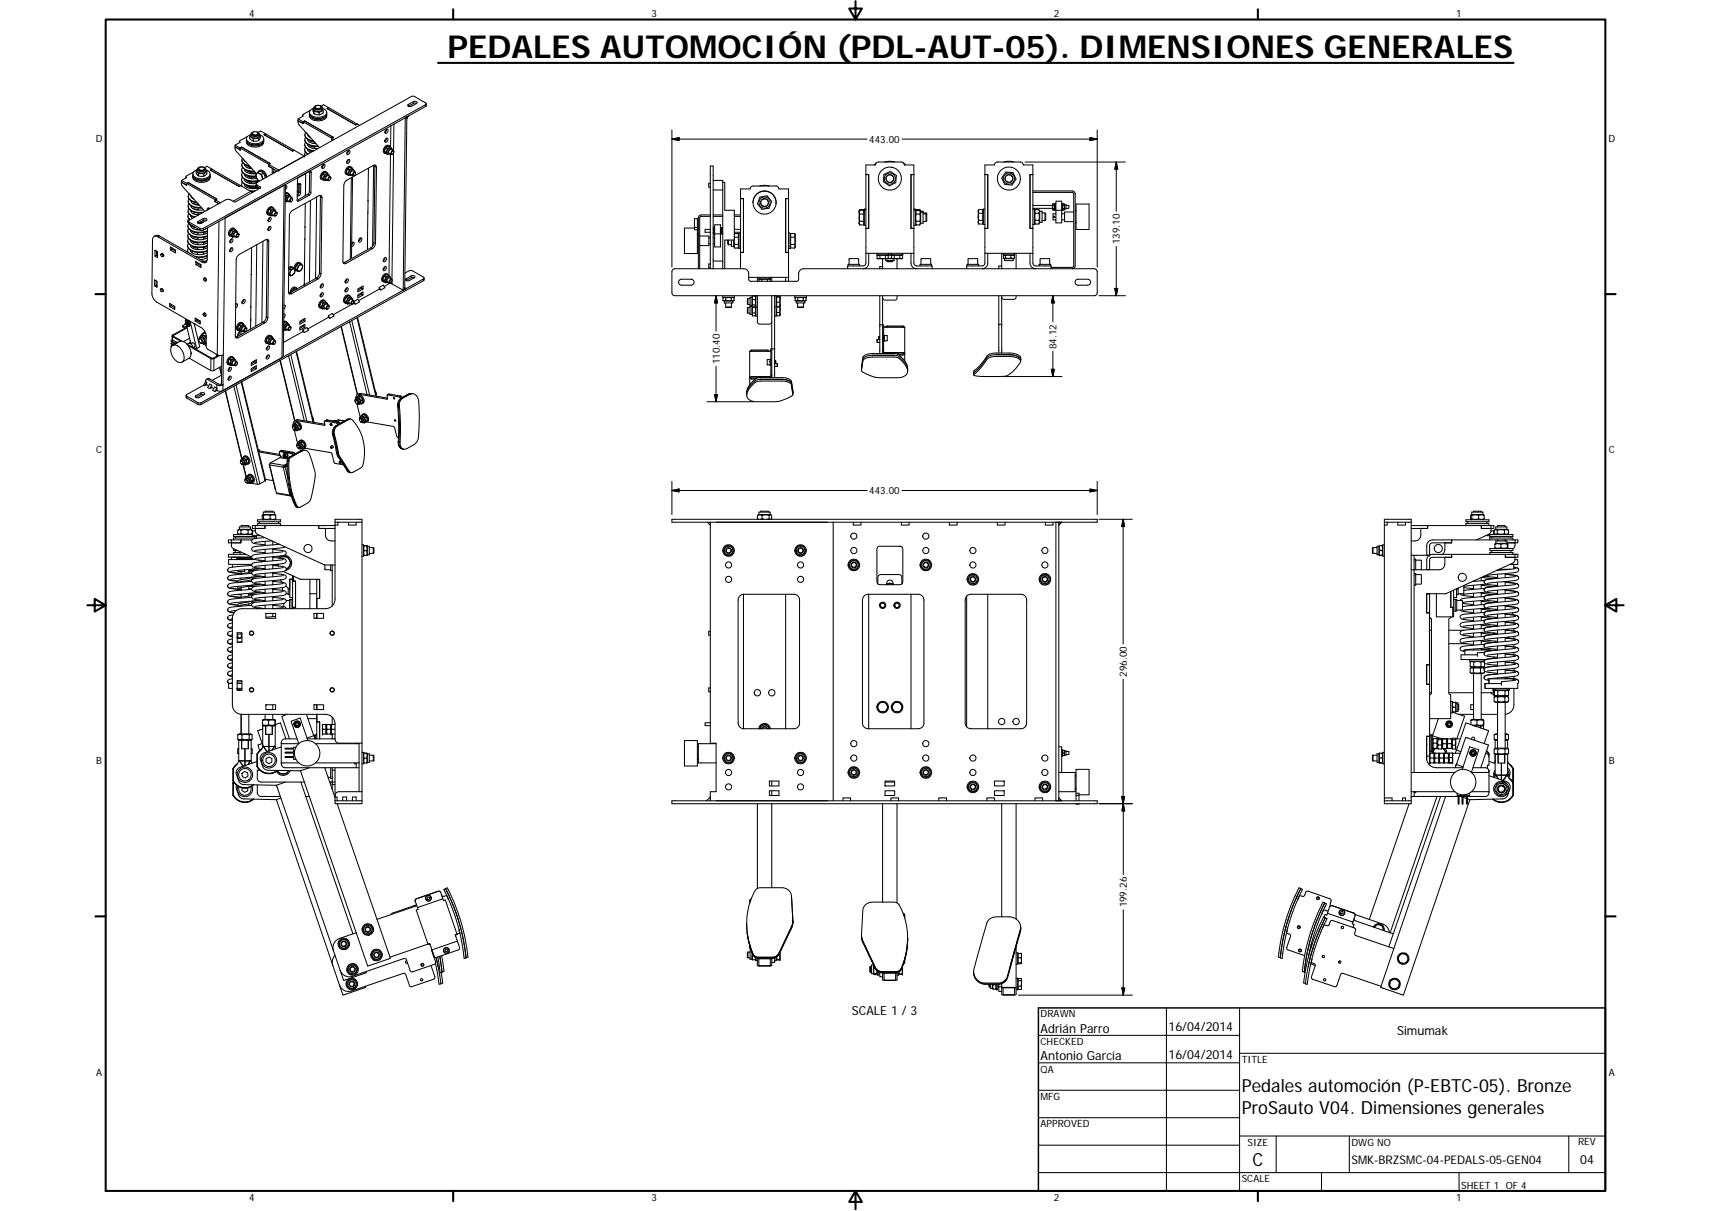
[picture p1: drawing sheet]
<svg xmlns="http://www.w3.org/2000/svg" width="594mm" height="420mm" viewBox="0 0 594 420" stroke-linecap="round" stroke-linejoin="round" font-family="sans-serif">
<defs><g id="words">
<text font-size="11" x="155.3" y="20">PEDALES AUTOMOCIÓN (PDL-AUT-05). DIMENSIONES GENERALES</text>
<g font-size="6.3">
<text x="431.1" y="379">Pedales automoción (P-EBTC-05). Bronze</text>
<text x="431.1" y="386.6">ProSauto V04. Dimensiones generales</text>
<text x="434.8" y="404.7">C</text>
</g>
<g font-size="4.4">
<text x="295.8" y="352.1">SCALE 1 / 3</text>
<text x="361.3" y="358.4">Adrián Parro</text>
<text x="405.8" y="357.8">16/04/2014</text>
<text x="485.1" y="359.2">Simumak</text>
<text x="361.3" y="367.9">Antonio García</text>
<text x="405.8" y="367.3">16/04/2014</text>
<text x="548.7" y="404">04</text>
</g>
<text font-size="4.1" x="469.2" y="403.8">SMK-BRZSMC-04-PEDALS-05-GEN04</text>
<g font-size="3.5">
<text x="86.6" y="5.8">4</text>
<text x="226.3" y="5.8">3</text>
<text x="365.9" y="5.8">2</text>
<text x="505.6" y="5.8">1</text>
<text x="33.2" y="49.4">D</text>
<text x="301.8" y="49.5">443.00</text>
<text x="558.5" y="49.4">D</text>
<text x="388.8" y="84.7" transform="rotate(-90 388.8 84.7)">139.10</text>
<text x="366.8" y="121.1" transform="rotate(-90 366.8 121.1)">84.12</text>
<text x="249.9" y="126.3" transform="rotate(-90 249.9 126.3)">110.40</text>
<text x="33.4" y="157.3">C</text>
<text x="558.6" y="157.3">C</text>
<text x="301.8" y="171.4">443.00</text>
<text x="391.2" y="234.8" transform="rotate(-90 391.2 234.8)">296.00</text>
<text x="33.4" y="265.2">B</text>
<text x="558.6" y="265.2">B</text>
<text x="391.3" y="314.9" transform="rotate(-90 391.3 314.9)">199.26</text>
<text x="361.3" y="353">DRAWN</text>
<text x="361.3" y="362.5">CHECKED</text>
<text x="431.1" y="368.7">TITLE</text>
<text x="33.4" y="373.2">A</text>
<text x="361.3" y="372.1">QA</text>
<text x="558.6" y="373.2">A</text>
<text x="361.3" y="381.6">MFG</text>
<text x="361.3" y="391.2">APPROVED</text>
<text x="433.2" y="397.5">SIZE</text>
<text x="469.2" y="397.5">DWG NO</text>
<text x="547.9" y="397.4">REV</text>
<text x="431.1" y="410.2">SCALE</text>
<text x="507.3" y="412.4">SHEET 1 OF 4</text>
<text x="86.6" y="416.7">4</text>
<text x="226.3" y="416.7">3</text>
<text x="365.9" y="416.7">2</text>
<text x="505.6" y="416.7">1</text>
</g>
</g></defs>
<g fill="#000">
<circle cx="83.4" cy="52" r=".18"/>
<circle cx="96.8" cy="59.1" r=".18"/>
<circle cx="105.7" cy="54.2" r=".18"/>
<circle cx="107.5" cy="59.5" r=".18"/>
<circle cx="75.2" cy="69" r=".18"/>
<circle cx="106" cy="67.6" r=".18"/>
<circle cx="105.7" cy="98.8" r=".18"/>
<circle cx="127.6" cy="85" r=".18"/>
<circle cx="87.1" cy="106.4" r=".18"/>
<circle cx="270.8" cy="103" r=".18"/>
<circle cx="307.1" cy="117.1" r=".18"/>
<circle cx="267.8" cy="130.7" r=".18"/>
<circle cx="101.9" cy="157.8" r=".18"/>
<circle cx="496.4" cy="192.6" r=".18"/>
<circle cx="82.4" cy="238.8" r=".18"/>
<circle cx="112" cy="254.7" r=".18"/>
<circle cx="112" cy="251.4" r=".18"/>
<circle cx="115.1" cy="254.7" r=".18"/>
<circle cx="518.8" cy="241.2" r=".18"/>
<circle cx="86.4" cy="264.9" r=".18"/>
<circle cx="504.4" cy="264.7" r=".18"/>
<circle cx="519.1" cy="264" r=".18"/>
<circle cx="519.4" cy="268.8" r=".18"/>
<circle cx="522" cy="270.6" r=".18"/>
<circle cx="523.2" cy="268.8" r=".18"/>
<circle cx="155.6" cy="311.7" r=".18"/>
<circle cx="313.7" cy="317.3" r=".18"/>
<circle cx="450.7" cy="311.7" r=".18"/>
<circle cx="459.1" cy="316.7" r=".18"/>
<circle cx="270.8" cy="333" r=".18"/>
<circle cx="313.3" cy="338" r=".18"/>
<circle cx="454.9" cy="332.2" r=".18"/>
<circle cx="455.9" cy="329.1" r=".18"/>
</g>
<g fill="none" stroke="#000" stroke-width=".35">
<path d="M109.5 37.3a1.18 1.18 0 0 0 2 .1M141.8 36.2v.7M143.5 35.3v.6M147.8 36.3v.6M69 58.7a1.16 1.16 0 0 0 2 0M83.9 58.9a3.5 3.5 0 0 0 4 2.2l1-.1M83.9 57.2a3.8 3.8 0 0 0 4.3 2.2M84 55.5a2.66 2.66 0 0 0 2.5 2M86.6 59.4a1.95 1.95 0 0 0 2.2 .6M86.6 58.1l.2 .4M87.1 50.1l1.1 .2 1.8-.2M87.6 46.5a1.16 1.16 0 0 0 2 0"/>
<path d="M95.1 59.5l-.6 .3M96.2 59.3l-1.1 .6M105.7 54.2l-8.9 4.9M105.8 53.6v.5M105.8 51.9a1.96 1.96 0 0 0 1.2 1.5M105.8 50.2a3.1 3.1 0 0 0 3.2 2.1M105.8 48.5a3.5 3.5 0 0 0 4.2 2.1h.4M105.8 46.7a3 3 0 0 0 3 2.2M107.5 59.5l.5 .3M112.3 57.1h-.1M122.6 59.2l-.8 .5-.1 .5 .1 .3M129.7 57.4l-.3 28"/>
<path d="M130.2 57.7l.5 .3M135.6 53.4l-.5 42.2M135.7 43.6l-.1 7.5M135.8 51.8l-.7 .5v.9M136.6 53.1l-.5 43.8M136.8 43.1l-.2 9.2M233.3 45.1v47.6M233.3 48.3l2.5-.5v.9zM301 48.3h-67.7M313.2 48.3h67.8M355.9 56.2h34.9M378.5 47.8l2.5 .5-2.5 .4z"/>
<path d="M381 45.1v47.6M387.6 56.2v17.1M387.6 56.2l.5 2.5h-1zM65.2 78.4a3.9 3.9 0 0 0 4.6 2.1l2.3-.4M65.3 76.7l.1 .5M65.3 75l.7 1.2M65.3 73.2a2.68 2.68 0 0 0 2.4 2M65.3 71.5a3.7 3.7 0 0 0 4.4 2.2l1-.1M65.4 69.8a3.3 3.3 0 0 0 3.6 2.2h.9M65.4 68.1a2.91 2.91 0 0 0 2.9 2.1M65.6 77v.7M65.8 77.7l1.2 .8"/>
<path d="M68.8 76.8v.6M69.5 79.2v.7M70.5 75.8v.7M70.6 79.2v.7M70.7 77l-1.3 .1M76 76.8l-.6 46.3M78.2 75.6l-.7 47.5M83.9 64.1l.1 .6M83.9 62.3a3.6 3.6 0 0 0 4.1 2.2h.9M83.9 60.6a3.3 3.3 0 0 0 3.7 2.2l2.1-.2M86.5 66.1l2.2 .1M86.5 63.1l.4 .5"/>
<path d="M86.5 64.6a2.57 2.57 0 0 0 2.8 .3M87.1 66.4l-6.2 3.4M87.3 61.3h1.6M89.3 64.2v.7M90.4 64.9v.4M95.3 73.2l-.7 .4v.9M98.7 64.2l-.8 59.9M100.7 68.3l-.7 .3-.2 .7 .1 .3M103.2 69.5l.5 .3M103.3 67.5l.5 .3M103.8 66.6l.6 .3M103.9 63.7l.5 .3"/>
<path d="M106.9 67.4l.5 .3M107.4 66.5l.5 .3M107.8 69.6l-.4 28.2M109.9 68.3l-.3 28.3M111.2 68.3l.6 .3M114 60.9l-.8 .5v.9M122 61.7l-.4 28.2M55.3 81.9l-.5 .2M56.2 87.9l-.1 .1M56.6 88.9h.2M65.1 87l.2 .6M65.1 85.2a3.8 3.8 0 0 0 4.6 2.2l2.3-.5"/>
<path d="M65.2 83.5a3.4 3.4 0 0 0 3.9 2.2l2.9-.5M65.2 81.8a3.8 3.8 0 0 0 4.6 2.2l2.2-.5M65.2 80.1a3.9 3.9 0 0 0 4.6 2.2l2.2-.5M70.7 90.7l-.6 .3M71.1 96.4l-.1 .1M71.5 97.4h.1M71.9 90.4l-1.2 .3M72 88.6a7.8 7.8 0 0 1-4.3 .4M82.1 80.6l-.8 .4 .1 .9M89.1 84.9l-.3 28.3M91.3 83.7l-.4 28.3M92.8 83.5l.5 .3"/>
<path d="M109.8 96.5l.6 .3M110.9 94.7l.6 .3M119.6 91.1l.5 .3M128.8 86l.5 .3M129.9 84.2l.5 .3M135 98v.4M135.3 96.4l-.8 .5v.8M136.1 97.6v.9M141 96.7v.6M142.8 95.7v.7M147 96.8v.6M387.6 85.5v17.1"/>
<path d="M56.1 100.1l-.1 .1M56.5 101.1h.1M59.9 119.6v.2M59.9 118.8v.1M60 116.2l.2 .5-.2 .1-.1 1.2M64.4 112.5l.4 .2v.4M64.7 113.3v.3M66.1 118.6l-.2 .5M69.8 117.1a1.15 1.15 0 0 1 .9 1.7M70.9 108.6l-.1 .1M71.3 109.6h.2M82.2 116.9l.5 .3"/>
<path d="M84.9 113.3l-.8 .5-.2 .5 .2 .3M91.4 111.7l.5 .3M92.4 109.9l.6 .3M94.8 117.8l-.8 .4v.9M100.1 112.9l-.7 .4v.9M100.7 101.6l.5 .3M113.4 105.5l-.8 .4v.9M118.5 113.2l5.7 23.7M121.4 111.6l6 25.3M122 103.8l-.7 .4v.9M122.1 111.2l6.2 25.8M123.9 110.2l6.6 27.2"/>
<path d="M248.6 102.6l.5 2.5h-1zM248.6 102.6v12.3M365.6 102.6v9M365.6 102.6l.4 2.5h-.9zM381.6 102.6h9.2M387.1 100.1h1l-.5 2.5zM64.8 137.5v.6M68 137.3v.6M68.7 139.7v.6M69.8 136.3v.6M69.8 139.7v.6M72.6 131.4l-.5 .3"/>
<path d="M73.5 124.3l-.3 .1v4.2M74 124.3l.3 .1-.1 4.2M75.3 123l.1 .5M75.3 133.5v2M76.3 127.4l.6 2.5M77.4 133.5v2M78.3 135.6l5.7 23.5M79.6 127.6l.1 .3M81.2 134l8.2 34M81.5 125.2l-.7 .4v.8M82 133.6l8.2 34.3M83.7 132.6l8.3 34.3"/>
<path d="M97.3 125l5.1 21M100.2 123.4l5.5 22.6M101 123l5.5 23.2M102.8 122l5.9 24.5M123.7 138.6l.7 .5v.8M125.3 136.5l-.5 .3M134.5 138.4l-.2 .1M135.2 136.7l-.6 .3M139.2 137.4l-.5 .3M139.8 138.2h-.6M141.6 136.8h.6M245.4 139.4h16.3"/>
<path d="M248.1 136.9h1l-.5 2.5zM248.6 127.1v12.3M348.2 130.6h20.5M365.1 128.1h.9l-.4 2.5zM365.6 121.9v8.7M84 159.6h.4l.4 .5-.1 .8M97.2 158l-.1 .1M97.2 158.8l2.7 .4M97.4 158.5l1.3 .2M98 156.3l-.8 .4M98.4 157.7a.59 .59 0 0 1 .7 .3 .59 .59 0 0 1-.2 .8l-.5-.6zM98.5 157.6h.4l.3 .5v.6"/>
<path d="M99.2 158.8l.9 .1M99.7 159.9h.6M100.4 158.6h.6M101.9 147.7l.8 .5v.9M102 157l-.7 .4M102.4 157.5l-.7 .4M103.5 154.1a.84 .84 0 0 1 .7 1.3M103.5 145.6l-.5 .3M104.4 156.4h.6M112.8 147.4l-.2 .2M113.6 145.7l-.7 .4M114.9 146.9l.3 .2v.5"/>
<path d="M115.3 154.6l.4 .3-.1 .4M115.5 150.9h.7M116.1 145.9l.6 .3M116.8 157.1l.4 .1M117.2 157.1l.3 .1M117.2 147.7h-.6M117.3 145.7l2.2 .4M117.4 158.6l.4 .1M117.6 146.4l-.7 .4M117.8 158.6l.3 .1M117.8 147l-.5 .3M118 146.9l-.2 .1"/>
<path d="M121.2 145.5h-.6M125.2 145a.85 .85 0 0 1 .7 1.3M138 140.8h.7M138.3 153.3l.3 .1M138.6 153.3l.3 .1M138.8 154.7l.8 .9M138.8 154.7h.1M84.5 161.2l1 4.3M85.5 166l.8 .4v.9M93.8 160.6l4.8 .9v.2M95.7 169.9l-2.1-8.6 4.7 .8 2.1 8.5M96 171l4.8 .7"/>
<path d="M98.9 161.9l.9 3.3M100.9 171.8h.1M102.5 175.6l.4 .1M102.9 175.6l.3 .1M118 160l.4 .2v.5M120.6 163.4l.3 .1M120.9 163.4l.4 .1M233.3 167v11.6M233.3 170.2l2.5-.5v1zM233.3 170.2h67.7M313.2 170.2h67.8M378.5 169.7l2.5 .5-2.5 .5z"/>
<path d="M381 167v11.6M381.6 180.2h11.5M390 180.2l.5 2.5h-1zM390 180.2v43.2M390 235.6v67.9M381.6 278.8h11.6M389.5 276.3h1l-.5 2.5zM390 278.8l.5 2.5h-1zM390 315.7v29.6M353.6 345.3h39.6M389.5 342.8h1l-.5 2.5z"/>
</g>
<g fill="none" stroke="#000" stroke-width=".36">
<path d="M105.1 40v.4M107.4 39.8a2.27 2.27 0 0 0 2.8 2.1 2.53 2.53 0 0 0 3.2-2M107.4 39a2.47 2.47 0 0 0 3.2 2.1 2.32 2.32 0 0 0 2.8-2.1M107.5 39.6a2.38 2.38 0 0 0 2.9 1.9 2.35 2.35 0 0 0 3-1.9M107.7 38.3l-2.6 1.5 .2 .5-1.8 1v.6l1.8 1M108.7 37.7l.3 1M108.7 37.7l.3 1.8v-.8M108.9 37.5a1.43 1.43 0 0 0-1.5 1.3 1.43 1.43 0 0 0 1.3 1.5 3.7 3.7 0 0 0 4.7-1.1 1.77 1.77 0 0 0-1.4-1.7M109 39.5l1.8 .3M109 37.3a1.58 1.58 0 0 0 1.1 1.4 1.58 1.58 0 0 0 1.7-.5l.1-.8M109 37.5l-.3 .2M109 38.7l1.8 .4"/>
<path d="M109.3 36.9l.6-.3a1.35 1.35 0 0 1 2 1 1.82 1.82 0 0 1-2.9-.2zM109.5 37.1a1.04 1.04 0 0 0 .9 .8 1.04 1.04 0 0 0 1.1-.7M109.7 36.8l.3-.2a.79 .79 0 0 1 1 0 .79 .79 0 0 1 .3 .9l-.4 .1a.77 .77 0 0 1-.9 .1 .77 .77 0 0 1-.3-.9zM110.8 39.1v.7M111.5 36.8l.8-.5 1.8 1.1M111.9 37.5l.3 .9M112.2 38.4l-1.4 .7M112.2 38.4v.8l-1.4 .6M114.1 37.4l-.5 .2 9.9 5.7M114.1 37.4l9.9 5.6M114.1 37.4l-.5 .3M141.7 36.3l2.2-1.1a.52 .52 0 0 1 .7 0 .52 .52 0 0 1 0 .7l-2.1 1.1a.59 .59 0 0 1-.6-.1 .59 .59 0 0 1-.2-.6z"/>
<path d="M144.6 35.9l-.9-.1-1.9 1.1M148 36l-.2 .9-77.2 43h-.9l-4.3-2.6M67.2 59.7l-2.4 1.3-.2 .3 .2 .3-1.8 1v.6l1.8 1M68.1 59.3l.4-.4a1.48 1.48 0 0 0-1.5 1.4 1.48 1.48 0 0 0 1.5 1.5 3.6 3.6 0 0 0 4.5-1.3 1.71 1.71 0 0 0-1.6-1.6l.4 .6M68.1 59.3v.7l.8 1v-.7M68.1 59.3l.8 1M68.5 58.7a1.49 1.49 0 0 0 .9 1.3 1.49 1.49 0 0 0 1.6-.2l.4-.4v-.7M68.7 58.3l.7-.3a1.22 1.22 0 0 1 1.3-.1 1.22 1.22 0 0 1 .6 1.2 1.7 1.7 0 0 1-2.7-.5zM69 58.5a1.03 1.03 0 0 0 1 .8 1.03 1.03 0 0 0 1-.8M69.1 58.2l.5-.2a.72 .72 0 0 1 1 0 .72 .72 0 0 1 .1 .9l-.4 .1a.8 .8 0 0 1-.9 .1 .8 .8 0 0 1-.3-.9zM71 58.1l.9-.4 1.7 1M71.8 59.5l-1 .9"/>
<path d="M71.8 59.5v.8l-1.1 .8M73.1 59l9.9 5.7M73.6 58.7l-.5 .3M73.6 58.7l13.5 7.7M81.6 50.4l1.8 1M83.2 49v.5M83.4 51.4v.6l-1.8-1.1 .3 1.4 7.2 8M83.9 51.1l9.9 5.6M83.9 51.1h.1M83.9 51.1l-.5 .3M83.9 51.1l-.5 .3 9.9 5.6M84.1 54.8a2.46 2.46 0 0 0 2.7 3"/>
<path d="M84.2 59.8a2.22 2.22 0 0 0 2.1 3l2.1 .2 1.5-.2M84.2 58.1a2.19 2.19 0 0 0 2.1 3l2.6 .1M84.2 56.3a1.99 1.99 0 0 0 1.8 3l2.4 .3M84.3 55.1l1 1M84.9 58.8a2.11 2.11 0 0 0 2.4 1.5l1.7-.1M85 57.1a2.16 2.16 0 0 0 2.5 1.5M85.2 57.2l-.2 .1M85.2 58.9l-.3 .2M85.5 48.9a2.32 2.32 0 0 0 2.8 2.1 2.55 2.55 0 0 0 3.3-2M85.6 48.1a2.29 2.29 0 0 0 2.7 2.2 2.49 2.49 0 0 0 3.3-2.1M85.6 48.7a3 3 0 0 0 4.2 1.8 1.86 1.86 0 0 0 1.7-1.7M85.7 59.8l.1-.1a.83 .83 0 0 1 1.3 .3l1.8 .1"/>
<path d="M85.7 58.1l.9-.4 .1 .7M85.9 47.3l-2.6 1.6 .1 .5-1.8 1v.5l1.8 1.1v-.6M86.6 58.4h.1M86.7 47.4l1.3 .8M86.7 47.4v.8l1.3 .8M87 60l-.3 .2M87.1 58.1l.1 .2M87.2 46.5a1.47 1.47 0 0 0 .8 1.4 1.47 1.47 0 0 0 1.6-.3l.4-.4v-.7M87.2 59.5l1.3 .2M87.4 59.6h.1M87.6 46.2a1 1 0 0 0 1 .9 1 1 0 0 0 1-.9M87.8 45.9l.3-.2a.83 .83 0 0 1 1 0 .83 .83 0 0 1 .3 .8l-.1 .1a.86 .86 0 0 1-1.1 .3 .86 .86 0 0 1-.4-1z"/>
<path d="M88 48.2v.8M88 45.8a.78 .78 0 0 0-.8 .8 .78 .78 0 0 0 .9 .7 1.21 1.21 0 0 0 1.9-1.1l-.8-.4M89.5 59.8l.6 .4M89.5 59.8l-.4 .5M89.5 59.8l.7-.5 1.4 .8M89.6 45.9l.9-.5 1.7 1M89.7 59.6a1.19 1.19 0 0 1 2 .4l.7 1.6M89.8 48.8l-1.8 .2M89.8 48.1l-1.8 .1M89.8 48.1v.7M90 59.3a2.02 2.02 0 0 1 2.7 2.1M90 46.7l.4 .4"/>
<path d="M90.1 46.7a1.48 1.48 0 0 1 1.5 1.6 1.48 1.48 0 0 1-1.6 1.4 3.5 3.5 0 0 1-4.4-1.4 1.78 1.78 0 0 1 1.6-1.6l-.5 .7M90.4 47.1l-.6 1M90.4 47.1v.7l-.6 1M92.2 46.5l-.5 .2 9.9 5.7M92.3 46.5l9.8 5.6M92.3 46.5l-.6 .3 9.9 5.6M93.3 57.7l1.2 .7 .1 1.9M93.3 57l3.5 2.1M93.3 57.7l3 1.7M93.3 57v.7M93.3 57.6v.1M93.8 56.7v.1"/>
<path d="M93.8 56.7l-.5 .3M95.1 58.7v1.3M102.1 52.1l3.6 2.1M102.1 52.1l-.5 .3M102.1 52.2l-.5 .2M103.5 41.3l1.8 1M105.3 42.9h.1M105.3 42.3v.6M105.3 42.3v.6l-1.8-1 .4 1.5 7 7.8M105.8 42l9.9 5.6M105.8 42h.1M105.8 42l-.5 .3"/>
<path d="M105.8 42l-.5 .3 9.9 5.6M106 52.7l-.2 1.4M106 45.8l.8 .8M106 51a1.81 1.81 0 0 0 .8 2.5M106.1 49.3a2.12 2.12 0 0 0 1.8 3l.8 .2M106.1 47.6a2.2 2.2 0 0 0 2.2 3.1l2.3 .1M106.1 45.9a2.18 2.18 0 0 0 2.1 3l.8 .2M106.8 51.8l.2 .6 .9 .5M106.8 50.1l.2 .6 .9 .5 2.4 .3M106.8 48.3l.2 .6 .6 .5 2.1 .4M106.9 46.7l.2 .6 .7 .4M107 46.8l-.1 .1"/>
<path d="M107 51.9l-.2 .1M107 48.5l-.2 .1M107 50.2l-.2 .1M107.5 59.5l-.1 7.3-.5 .6-3.7 2.1M107.7 47.6h-.1M108.4 40.6a3.8 3.8 0 0 0 4 .1M108.5 52.4l-1 .4M108.5 50.7l-1 .4M108.5 49l-1 .3M109.3 50.8v.7M109.3 51.3l-.8 .1M109.3 49.4v.4"/>
<path d="M109.3 49.6l-.8 .1M111.7 58h.2M111.8 57.8l.2 .1M112 57.3a.49 .49 0 0 1 .8-.2 .49 .49 0 0 1-.1 .8 .55 .55 0 0 1-.8 .5 .55 .55 0 0 1 0-.9zM112.3 57.3l-.4 .1M112.3 57l-.6 1.1M113.3 59.7a1.65 1.65 0 0 0-1.7 .4 1.65 1.65 0 0 0-.4 1.7l.6 .5M113.5 59.9a1.26 1.26 0 0 0-1.3 0 1.26 1.26 0 0 0-.7 1.2 .81 .81 0 0 0 .6 1.3M115.2 47.9v.7M115.2 48.6l.2 .1M115.2 48.5v.1M115.7 47.6v.1"/>
<path d="M115.7 47.6l-.5 .3M115.7 47.6l-.5 .4 .8 .4M120.3 59.9l.5 .8M120.3 59.9l.4 .3M120.6 55.6a.49 .49 0 0 1 .8-.2 .49 .49 0 0 1-.1 .8 .5 .5 0 0 1-.4 .5 .5 .5 0 0 1-.6-.4zM120.7 52.5a.48 .48 0 0 1 .7-.2 .48 .48 0 0 1 0 .8 .54 .54 0 0 1-.8 .5 .54 .54 0 0 1 0-.9zM120.8 58.6l-.5 1.3M120.8 58.6l.4 .3M120.8 55.9l-.5 .2M120.9 55.3l-.6 1.1M121 52.3l-.6 1M121.2 58.9l-.5 1.3"/>
<path d="M121.9 58a1.63 1.63 0 0 0-1.7 .4 1.63 1.63 0 0 0-.3 1.8l.5 .4M122.1 58.2a1.04 1.04 0 0 0-1.1-.2 1.04 1.04 0 0 0-.6 .9 1.02 1.02 0 0 0 .3 1.7M122.2 58.3l-.4-.3-1 .6M122.2 58.3l-1 .6M122.2 58.3l.5 .6M122.6 59.2l.7 .4M122.8 58.9a1.12 1.12 0 0 0-1.5 .4 1.12 1.12 0 0 0 .3 1.5M122.9 60a.35 .35 0 0 1 .5-.1 .35 .35 0 0 1 0 .6l-.2 .3a.34 .34 0 0 1-.5 0 .34 .34 0 0 1 0-.5zM123 59.5a.64 .64 0 0 0-.6-.7 .64 .64 0 0 0-.7 .6 .72 .72 0 0 0-.4 1 .72 .72 0 0 0 1 .4M124 43.1l-.5 .2M124 43l.8 .5M124 43l-.5 .3"/>
<path d="M127.9 58.5l-.1 11.2M127.9 58.4v.1M127.9 58.5h.1M130.1 57.3l-.2 26.9-.2 .7-.9 1.1-9.6 5.2M133.5 52.6l.5 .7M133.5 52.6l.5 .2M133.6 48.9h.2M133.9 48.2a.49 .49 0 0 1 .8-.1 .49 .49 0 0 1-.1 .7 .55 .55 0 0 1-.8 .5 .55 .55 0 0 1 0-.9zM134 52.8l.5 .8M134 51.2l-.5 1.4M134 53.3l.5 .3M134 51.2l.5 .3"/>
<path d="M134.1 45a.47 .47 0 0 1 .7 0 .47 .47 0 0 1-.2 .7 .49 .49 0 0 1-.4 .5 .49 .49 0 0 1-.6-.4zM134.2 48l-.6 1M134.2 44.9l-.6 1M134.5 51.5l-.5 1.3M134.8 53.4l-.3 .2M135.1 53.2l.7 .4M135.2 50.6a1.62 1.62 0 0 0-1.7 .4 1.62 1.62 0 0 0-.3 1.8l.5 .4M135.4 50.9a1.25 1.25 0 0 0-1.4-.1 1.25 1.25 0 0 0-.6 1.2 .81 .81 0 0 0 .6 1.3M135.5 50.9l-.4-.2-1.1 .5M135.5 50.9l-1 .6M135.5 50.9l.4 .6M135.8 51.8l.8 .5"/>
<path d="M136 51.5a1.11 1.11 0 0 0-1.5 .5 1.11 1.11 0 0 0 .4 1.5M136.2 52.6l.3-.1a.53 .53 0 0 1 .1 .7 .53 .53 0 0 1-.7 .2zM136.2 52.1a.64 .64 0 0 0-.6-.6 .64 .64 0 0 0-.6 .6 .72 .72 0 0 0-.4 .9 .72 .72 0 0 0 .9 .4M136.7 52.8a.43 .43 0 0 0-.3-.6 .43 .43 0 0 0-.5 .4 .48 .48 0 0 0-.3 .7 .48 .48 0 0 0 .7 .2M141.3 40.6l-.8 59.8M141.3 40.6l.5-.3-.5 .9zM141.3 40.6l-.6 .3-.7 59.8M304.3 56.5l-.7 .7M307.2 56.2l1.8-.2 1.7 .2M313.7 56.5l.7 .7M348.5 56.2l1.4-.2 2.2 .2M349.2 59.7l1 .1a1.58 1.58 0 0 1 2 1.2 1.77 1.77 0 0 1-.4 2.6l-.4 .6-1-.1a1.62 1.62 0 0 1-2.1-1.2 1.25 1.25 0 0 1 .2-2.2z"/>
<path d="M63 62.6l1.8 1M64.6 61.3v.4M64.8 64.2h.1M64.8 63.6v.6M64.8 63.6v.7l-1.8-1.1 .4 1.5 7.8 8.7M65.3 63.3l9.9 5.7M65.3 63.3v.1M65.3 63.3l-.5 .3M65.3 63.4l-.5 .2 9.9 5.7M65.4 76.7v.6M65.4 76.6l12.9-7.3 1.4-.1 1.6 .8h.6l8.6-4.8v-.3l-1.2-.7a.52 .52 0 0 1-.4-.5 .52 .52 0 0 1 .4-.5l53.7-29.8h.8l4.2 2.5-.2 .4-77.4 43h-.7l-4.1-2.3zM65.5 79.2a2.21 2.21 0 0 0 2.1 3.1l2.2 .2 2.2-.6"/>
<path d="M65.5 77.6a2.22 2.22 0 0 0 2.1 3l2.6 .1 1.9-.5M65.5 75.8l-.2 .7 .1 .8M65.6 77.6l1.2 .9 1 .4M65.6 72.4a2.13 2.13 0 0 0 1.9 3M65.6 74.1a1.65 1.65 0 0 0 .3 2.2M65.6 67.1l.7 .8M65.6 70.7a2.14 2.14 0 0 0 2 3l2.6 .2M65.6 69a2.2 2.2 0 0 0 2.2 3l2.3 .2M65.6 67.2a2.21 2.21 0 0 0 2.1 3.1l.8 .1M66.2 80a3.1 3.1 0 0 0 3.9 1.4l2-.5M66.2 78.3a2.51 2.51 0 0 0 3.1 1.5M66.3 74.8l.1 .6 .5 .4"/>
<path d="M66.3 73.1a2.11 2.11 0 0 0 2.6 1.5M66.4 71.4a1.57 1.57 0 0 0 1.7 1.4h2.6M66.4 69.7l.5 .9 2.3 .6M66.4 68a1.12 1.12 0 0 0 .9 1.1M66.5 78.4l-.3 .1M66.5 68.2h-.1M66.5 75l-.2 .1M66.5 73.3l-.2 .1M66.5 71.5l-.1 .1M66.6 69.8l-.2 .2M67 61.2a2.4 2.4 0 0 0 3.1 2.1 2.29 2.29 0 0 0 2.9-2.1M67 60.3a2.45 2.45 0 0 0 3.1 2.2 2.32 2.32 0 0 0 2.9-2.1"/>
<path d="M67 60.9a2.38 2.38 0 0 0 2.9 2 2.43 2.43 0 0 0 3-1.9M67.2 68.9l-.1 .1M67.9 78.9l-.9 .3M67.9 62l1.3 .5a3.6 3.6 0 0 0 2.7-.4M68 73.8l-1 .3M68 72.1l-1 .3M68 70.4l-1 .3M68.7 76.9l2.2-1.1a.51 .51 0 0 1 .7 0 .51 .51 0 0 1 0 .7l-2.1 1.1a.59 .59 0 0 1-.6-.1 .59 .59 0 0 1-.2-.6zM68.7 79.5l-.8 .1M68.7 79.4v.4M68.8 73.9v.7M68.8 74.4l-.8 .1"/>
<path d="M68.8 72.2v.7M68.8 72.7l-.8 .1M68.8 70.8v.4M68.8 71l-.8 .1M68.9 60.3l1.9 .1M68.9 61l1.8 .1M70.2 77.3h-1.2M70.8 60.4l-.1 .7M71.6 79.3h.1M71.6 76.5l-.9-.1-1.9 1M72.1 79.1l-.8 .4M72.1 79l-.2 10.9a1.11 1.11 0 0 1-.5 1.2 1.11 1.11 0 0 1-1.3-.1l-15.3-8.9a1.12 1.12 0 0 0-1.3-.1 1.12 1.12 0 0 0-.5 1.2l-.3 18.6 .4 1.6 1.4 1.5 15.6 8.9 .7 .7 .7 1.6 .1 3.9 .2 .8 3.9 2.4 1.1 .1 .7-.2-.1 10.4"/>
<path d="M72.5 72.2v.4M72.9 72.4a.53 .53 0 0 0-.7-.2 .53 .53 0 0 0-.3 .7M74.7 69.3v.6M74.7 69.9l1.2 .7M74.7 69.3l1.8 1.1M74.7 69.9h.1M75.2 69l-.5 .3M75.9 70.6v.1M80.3 80l-.5 1.3M80.3 80l.4 .2M81.4 79.3a1.62 1.62 0 0 0-1.7 .5 1.62 1.62 0 0 0-.3 1.7l.5 .4M81.6 79.6a1.06 1.06 0 0 0-1.7 .6 1.05 1.05 0 0 0 .4 1.8"/>
<path d="M81.7 79.6l-1 .6M81.7 79.6l.5 .6M81.7 79.6l-.4-.2-1 .6M83 64.7l.5-.3zM84.2 63.2l-.3 .7 .1 .7M84.2 61.5a2.23 2.23 0 0 0 2.1 3l2.7 .1M84.9 63.9a3.1 3.1 0 0 0 3.7 1.5l1.2-.2M84.9 62.2v.3a3.7 3.7 0 0 0 4.1 1.1M84.9 60.5a2.14 2.14 0 0 0 2.5 1.5l1.8-.1M85.1 64.1l-.2 .1M85.1 62.4l-.2 .1M85.1 60.6l-.2 .2"/>
<path d="M85.6 64.9a1.52 1.52 0 0 1 1.9 .3l1.9-.2M85.6 63.2l1-.3 .1 .7M86.6 61.2l-1 .3M86.7 63.6h-.1M86.8 60.1l-.2 .1M86.9 65l-.4 .3M87 66.4h1.2M87.1 66.4l.4 .4M87.2 66.4l.9 .1M87.3 65.2l-.1 .2M87.3 66.4v.2M87.4 63v.4"/>
<path d="M87.4 61.6l-.3 .4M87.4 61.4v.6M87.4 61.8h-.3M87.4 60.2v.1M88.6 64.7h-1M88.9 63.7l.1 .9 1.2 .8M89 61.4l-.9 .1a1.16 1.16 0 0 0-1.6 .2v.1M89.1 60.3a.97 .97 0 0 0 0 1.3M89.1 60.3v1.3M89.1 61.6l.9 1.2-.5-.4zM89.4 65v.3M89.4 65.1l.2 .1"/>
<path d="M89.4 62.9v.2M89.7 62.8l-.1 .1a2.07 2.07 0 0 1-2.6 .2l.1-.1M89.7 65.1v.1M90.1 60.2l.7 .3M90.1 60.2l1 1.2M90.1 60.2l-.6-.2-.4 .3M90.8 60.5l.3 .9M91.1 61.4l.1 .8M91.1 61.4l.3 .7M91.6 60.1l-.8 .4M91.6 60.1l.6 1.6M91.9 60.9h.1"/>
<path d="M93 73.9l1 1M93 73.9l.5 .3M93.3 75.8a.48 .48 0 0 1 .8-.2 .48 .48 0 0 1-.1 .7 .56 .56 0 0 1-.8 .6 .56 .56 0 0 1 0-1zM93.4 78.7a.47 .47 0 0 1 .8 .1 .47 .47 0 0 1-.2 .7 .49 .49 0 0 1-.5 .5 .49 .49 0 0 1-.5-.4zM93.5 74.2l.5 .7M93.5 72.6l-.5 1.3M93.5 72.6l.5 .3M93.6 78.6l-.6 1.1M93.6 75.5l-.6 1.1M94 72.9l-.5 1.3M94.3 74.8l-.3 .1M94.6 74.5l.7 .4"/>
<path d="M94.7 72a1.63 1.63 0 0 0-1.7 .4 1.63 1.63 0 0 0-.3 1.7l.5 .4M94.9 72.2a1.28 1.28 0 0 0-1.3 0 1.28 1.28 0 0 0-.7 1.2 .81 .81 0 0 0 .6 1.2M95 72.3l-.4-.3-1.1 .6M95 72.3l-1 .6M95 72.3l.4 .6M95.3 73.2l.8 .4M95.5 72.9a1.12 1.12 0 0 0-1.4 .4 1.12 1.12 0 0 0 .3 1.5M95.7 74l.1-.1a.39 .39 0 0 1 .5 .2 .39 .39 0 0 1-.2 .5 .4 .4 0 0 1-.7 .2 .4 .4 0 0 1 .2-.7zM95.8 73.4a.64 .64 0 0 0-.7-.6 .64 .64 0 0 0-.6 .6 .73 .73 0 0 0-.4 .9 .73 .73 0 0 0 .7 .5h.2M96.2 74.1a.42 .42 0 0 0-.3-.5 .42 .42 0 0 0-.5 .4 .48 .48 0 0 0-.3 .6 .48 .48 0 0 0 .6 .3l.1-.1M98.7 64.2l-20.5 11.4M99 69.8l.3 .2"/>
<path d="M99 69.5l.3 .5M99 67.8l.3 .1M99.1 67.3l.6-.3 .5 .3M99.1 66.9l.5-.1 .4 .3M99.1 64l-.8 59.7-20.9 11.8a2.25 2.25 0 0 1-2.1 0M99.1 64.4a.61 .61 0 0 1 .6 .6 .61 .61 0 0 1-.5 .6l-.1 .1M99.3 67.9l-.3 1M99.7 69.9l-.4 .1M99.9 69.6l.8 .4M100.4 67.4l-.5-.3-.9 .5M100.4 67.4l.4 .5M100.4 67.4l-1.1 .5"/>
<path d="M100.7 68.3l.7 .4M100.9 68a1.12 1.12 0 0 0-1.5 .4 1.12 1.12 0 0 0 .4 1.5M100.9 69.2l.1-.1a.35 .35 0 0 1 .6-.1 .35 .35 0 0 1-.1 .6l-.7 .3zM101.1 68.6a.66 .66 0 0 0-.6-.7 .66 .66 0 0 0-.7 .6 .76 .76 0 0 0-.3 .9 .76 .76 0 0 0 .7 .6l.2-.2M101.1 73.3l9.6-5.4a.66 .66 0 0 1 .8 0 .66 .66 0 0 1 .3 .7l-.5 27.2-.9 1-9.2 5.1a.66 .66 0 0 1-.8 0 .66 .66 0 0 1-.2-.7l.3-26.4zM101.6 69.2a.49 .49 0 0 0-.5-.5 .49 .49 0 0 0-.5 .6v.1a.39 .39 0 0 0 0 .6 .39 .39 0 0 0 .6-.1M103.2 66.4l.6 .3M103.7 61.6l3.9-2.2 .4 .1-.1 7.6-.5 .6-4 2.1-.2-.4 .1-7.1zM103.8 63.8l-.1 2.9M103.9 63.7h.4l.1 .3-.1 3.1-.3 .7-.8 .4M103.9 63.7h.1M103.9 63.7l-.1 3.1-.6 .8"/>
<path d="M103.9 63.7l-.7 .4M105.9 78.8h.1M105.9 78.8l-.1 4.2M106 70.5l-.1 8.3M106.1 63.5h.1M106.1 63.5l-.1 4.4M106.1 60.2v3.3M111.2 67.8l-.4 27.4-1 1.3-9.1 5.1M111.6 61.7l1 .9M111.6 61.7l.5 .2M112.1 61.9l.5 .7M112.1 60.3l-.5 1.4"/>
<path d="M112.1 60.3l.5 .3M112.6 60.6l-.5 1.3M112.9 62.5l-.3 .1M113.2 62.3l.8 .4M113.6 60l-1 .6M113.6 60l.4 .6M113.6 60l-.4-.2-1.1 .5M114 60.9l.7 .5M114.1 60.6a1.12 1.12 0 0 0-1.4 .5 1.12 1.12 0 0 0 .3 1.5M114.2 61.8a.38 .38 0 0 1 .5-.2 .38 .38 0 0 1 .1 .6l-.6 .4zM114.4 61.2a.65 .65 0 0 0-.7-.7 .65 .65 0 0 0-.6 .7 .71 .71 0 0 0-.4 .9 .71 .71 0 0 0 .9 .4M114.9 61.8a.49 .49 0 0 0-.6-.5 .49 .49 0 0 0-.4 .6 .42 .42 0 0 0-.1 .6 .42 .42 0 0 0 .6 .1"/>
<path d="M120.3 62.6l9.4-5.2a.67 .67 0 0 1 .7-.1 .67 .67 0 0 1 .3 .7l-.3 26.7-.5 1-.6 .6-9.2 5.1a.66 .66 0 0 1-.7 0 .66 .66 0 0 1-.3-.7l.3-26.4 .3-1zM120.7 60.2l.5 .7M120.8 60.7l.4 .2M121.6 60.8l-.4 .1M121.8 60.5l.8 .4M122.4 61.4l-.4 28.3M123.5 60.1a.48 .48 0 0 0-.5-.5 .48 .48 0 0 0-.5 .6 .43 .43 0 0 0-.1 .5 .43 .43 0 0 0 .6 .2l.1-.1M127.7 73.8l-.1 12.8M127.8 69.7h.1M127.8 69.7l-.1 4.2M241.1 75.9h1v3.8h-1zM241.1 78.9h1"/>
<path d="M241.1 79.1h-3.4v8.9h4.4v-8.3M246.6 63.6h-.5v1.3h.5M246.6 79.6h-1.8v1h1.8M246.6 74.6h-3.1l-.8 .4-.2 .4v17.8M246.6 75.1h-3.1l-.6 .5v17.6M247.6 62.6h3.3v30.6M247.6 65.9h3.3M247.6 75.1h3.3M247.6 74.6h3.3M247.6 79.6h.2M247.6 79h.2M247.8 79l.2 .3"/>
<path d="M247.8 79v.6M247.8 79.6v1M248.1 78h2v7.7h-2zM248.1 78.9v2.4M250.1 78.9v2.4M250.3 79.1a.81 .81 0 0 1 .3 1.1v.9h-.3M250.8 79.6v1M250.8 79v.6M250.8 79l-.2 .3M250.8 79.6h.1M250.8 79h.1M250.9 63.3h.7v9.7h3.4v10.3"/>
<path d="M255 79.6h2.1M255 75.1h2.1M255 74.6h2.1M258.1 68.9h-1v-3.3h3.3l.3-.7 .5-.3 8.3-.1 .7 .4 .3 .7h3.3v30.6M258.1 68.9v18.7M258.1 68.9h-1v18.7M263.7 64.5l1.8-.2 1.7 .2M263.9 68.4l.9-.2a1.63 1.63 0 0 1 2.3 .7l.2 .3a1.51 1.51 0 0 1 .1 2.1 1.73 1.73 0 0 1-2.1 1.2l-.7 .1-1-1.1a1.56 1.56 0 0 1-.1-2.2zM269.5 70.3a4 4 0 0 0-4-4 4 4 0 0 0-4 4M273.8 68.9h-1v18.7h1M298.3 73.3h.1M298.3 77.4l.2 .6"/>
<path d="M298.3 75.5l.2 1.3M298.3 75.5v1.9M298.5 73l-.2 .6v-.2M298.5 76.8l-.2 .6M298.5 74.3l-.2 1.2M298.5 72.7h1.4v5.3h-1.4M298.5 76.8h1.4M298.5 74.3h1.4M298.5 73h1.4M298.5 72.7l-.2 .6M298.5 74.3l-.2-.7v1.9M298.5 73l-.2 .4"/>
<path d="M299.9 77.4h.2M299.9 73.3h.2M299.9 73.6h.2M300.1 72.9h.5M300.1 72.9v5.3h.5M300.6 72.5h-.5v.4M300.6 79.2v8.7h16.7M300.6 79.2h1M301.6 60.6h-1v-3.4h3.4l.2-.6 .6-.4h8.2l.7 .4 .3 .6h3.3v30.7M301.6 60.6v18.6M301.6 79.2h-1M301.6 60.6h-1v18.6"/>
<path d="M306.9 60.6l1.1-.6a1.24 1.24 0 0 1 2.2 .2l.2 .1a1.52 1.52 0 0 1 .7 2.1 1.71 1.71 0 0 1-1.7 1.8 .64 .64 0 0 1-1.2-.1l-.9-.7a1.31 1.31 0 0 1-.5-1.6zM317.3 72.5h.5v.4M317.3 60.6h-1v18.6h1M317.3 72.9h.5M317.8 72.9v5.3h-.5M317.8 77.4l.4 .6M318.2 73l-.2 .6 .2 .7M318.2 76.8l-.2 .6 .2 .6M318.2 74.3l-.2 1.2 .2 1.3M318.2 73l-.4 .6M318.2 72.7l-.2 .7M318.2 76.8h1.1"/>
<path d="M318.2 78h1.1M318.2 74.3h1.1M318.2 73h1.1M319.3 74.3l.2 1.2-.2 1.3M319.3 76.8l.2 .6-.2 .6M319.3 73l.4 .6v-.3h.8v.3M319.3 73l.2 .6-.2 .7M319.3 72.7l.4 .6M319.3 72.7l.2 .7M319.3 72.7h-1.1l-.4 .6M319.7 77.4l-.4 .6M320.5 73.9h1"/>
<path d="M320.5 74.2h1M320.5 76.9h1M320.5 73.6h-.8v3.8M320.5 73.6v3.8h-.8M321.5 74.2l.3 .2M321.5 74.2v2.7M321.5 73.9l.3 .5M321.5 73.9v.3M321.8 74.4v2.2l-.3 .3M339.7 77.1l.1 .6M339.7 75.2l.1 1.3M339.7 75.2v1.9"/>
<path d="M339.8 72.7l-.1 .6zM339.8 76.5l-.1 .6M339.8 74l-.1 1.2M339.8 74l-.1-.7v1.9M339.8 76.5h1.4M339.8 72.7h1.4v5h-1.4M339.8 74h1.4M341.2 73.3h.2M341.2 77.1h.2M342 72.5h-.6v5.4h.6M342 79.2h1M342 79.2v8.7h16.6"/>
<path d="M343 60.6h-1v-3.4h3.3l.2-.6 .6-.4h8.2l.8 .4 .2 .6h3.3v30.7M343 60.6v18.6M343 79.2h-1M343 60.6h-1v18.6M358.6 72.5h.5v5.4h-.5M358.6 60.6h-1v18.6h1M358.6 66.8h13.7l.5 .3v25.3l-.5 .4h-7.3M358.6 72.3h6.8M358.6 71.3h6.8M358.6 66.3h13.7l.9 .5 .1 25.5-.4 .7-.6 .2M359.1 77.2l.4 .5M359.5 74v2.5"/>
<path d="M359.5 72.7l-.4 .6M359.5 72.7v1.3M359.5 76.5v1.2M359.5 76.5h1.2M359.5 77.7h1.2M359.5 74h1.2M359.5 72.7h1.2M360.7 72.7l.3 .6M360.7 72.7l.2 .5-.2 .8M360.7 74l.2 .9-.2 1.6M360.7 76.5l.2 .4-.2 .8M361 77.2l-.3 .5"/>
<path d="M361 73.3h.8v3.9h-.8zM361.8 73.9h1M361.8 76.6h1M362.8 73.9l.3 .2v2.2l-.3 .3M362.8 73.9v2.7M365.6 72.3h.4M365.6 71.2h.4M365.6 70.7h.4M365.6 72.9h.4M365.6 70.7v2.2M365.6 71.2v1.1M365.6 70.7v.5"/>
<path d="M365.6 72.3v.6M366 70.7l.2 .3M366 70.7v.5M366 71.2v1.1M366 72.3v.6M366.2 72.5l-.2 .4M366.2 72v.8h.3M366.2 71.9v.1M366.5 71.7l-.3 .2M366.5 70.7h-.3v1.2M366.5 71.8l-.3 .2M366.6 69.8h2v7.5h-2z"/>
<path d="M366.6 74.2h-1v.9h.7v.3h-.7v.9h1M366.6 70.6l-.1 2.4h2.3l-.2-2.4M368.6 76.3h1M368.6 74.2h1M368.8 72.5l.2 .4M369 72.3v.6M369 71.2v1.1M369 70.7v.5M369 72.3h.4M369 71.2h.4M369 70.7h.4M369 72.9h.4"/>
<path d="M369 70.7l-.2 .3M369.4 72.3v.6M369.4 70.7v.5M369.4 71.2v1.1M369.4 70.7l.2 .3M369.6 71h.5v1.5h-.5zM369.6 72.5l-.2 .4M370.1 71.3h1v1h-1M372.8 73.6h-3.2v3.3h3.2M373.3 77.4h.3M373.3 73h.3M373.6 70.8h4.5v8.8h-4.5z"/>
<path d="M53.5 82l.8-.4 1 .3 15.4 8.8 .9 .2M53.7 97.1l.9 .5-.1 2.1-.8-.5zM53.8 86.8l.9 .5v2.1l-.9-.5zM54.2 98.9l-.5 .3M54.2 97.4v1.5l.4 .2M54.3 88.6l-.5 .3M54.3 87.1v1.5l.4 .2M55.9 88.2h.3a.38 .38 0 0 1 .4 .5 .38 .38 0 0 1-.5 .3zM56.1 88.1a.49 .49 0 0 1 .7 .2 .49 .49 0 0 1-.2 .6M56.4 87.9l-.5 .2M56.9 88.7l-.5 .3M59.2 85.7l1.7 1v1.1l-1.7-1.1z"/>
<path d="M59.7 86v.4l1.2 .7M59.7 86.4l-.5 .3M65.4 86.1l-.3 .7 .2 .8M65.4 84.4a2.18 2.18 0 0 0 2.1 3l2.3 .2 2.2-.5M65.4 82.7a2.19 2.19 0 0 0 2.1 3l1.9 .2 2.6-.5M65.5 81a2.15 2.15 0 0 0 2 3l2.6 .2 1.9-.5M66.1 86.8a2.83 2.83 0 0 0 3.3 1.5l2.6-.6M66.2 85.1a2.74 2.74 0 0 0 3.2 1.5l2.6-.6M66.2 83.4a2.72 2.72 0 0 0 3.3 1.5l2.5-.6M66.2 81.7a2.74 2.74 0 0 0 3.3 1.5l2.5-.6M66.4 87l-.3 .1M66.4 85.2l-.2 .2"/>
<path d="M66.4 83.5l-.2 .2M66.4 80.1l-.2 .1M66.4 81.8l-.2 .1M67 87.2l-.4 .4M67.9 84.1l-1 .3M67.9 85.8l-1 .3M67.9 82.4l-1 .3M67.9 80.6l-1 .4M68 90.8l1.8 1v1l-1.8-1zM68.5 91.1v.4l1.3 .7M68.5 91.5l-.5 .3M68.6 88l-.1 .3"/>
<path d="M68.6 87.6v.7M68.6 86.4l-.8 .1M68.6 86.6h-.1M68.6 85.9v.7M68.7 84.7l-.8 .1M68.7 84.2v.7M68.7 82.9l-.8 .1M68.7 82.4v.8M68.7 81.2l-.8 .1M68.7 80.8v.7M69.8 91.8l-.4 .2M70.6 87.5v.7"/>
<path d="M70.6 88l.1 .2M70.6 85.8l1 .4M70.6 85.8v.7M70.7 80.7l1 .3M70.7 80.6v.7M70.7 96.7l.1-.1a.42 .42 0 0 1 .6 .4 .42 .42 0 0 1-.5 .5zM70.9 96.6a.49 .49 0 0 1 .7 .2 .49 .49 0 0 1-.2 .6M71.3 96.5l-.5 .1M71.6 84.5l-.9-.4v.7M71.7 82.7l-1-.3v.6M71.7 97.2l-.5 .3M71.7 90.8l-.3 .1"/>
<path d="M71.8 90.6l-.8 .2M71.9 89.4l-2.3 .6M72 88.8l-2.3 .5h-1.5M79.8 81.3l.5 .7M79.8 81.3l.4 .2M80 86.2a.49 .49 0 0 1 .8-.2 .49 .49 0 0 1-.1 .8 .51 .51 0 0 1-.4 .6 .51 .51 0 0 1-.6-.4zM80.1 83.1a.48 .48 0 0 1 .7-.2 .48 .48 0 0 1 0 .8 .55 .55 0 0 1-.8 .6 .55 .55 0 0 1 0-1zM80.2 81.5l.5 .8M80.3 82l.4 .3M80.3 86l-.6 1M80.4 82.9l-.6 1M80.7 80.2l-.5 1.3"/>
<path d="M81.1 82.1l-.4 .2M81.4 81.9l.7 .4M82.1 80.6l.7 .4M82.3 80.3a1.12 1.12 0 0 0-1.5 .4 1.12 1.12 0 0 0 .3 1.5M82.4 81.3l.3-.1a.5 .5 0 0 1 .2 .7 .5 .5 0 0 1-.8 .1zM82.5 80.8a.64 .64 0 0 0-.6-.6 .64 .64 0 0 0-.7 .6 .72 .72 0 0 0-.3 .9 .72 .72 0 0 0 .9 .4M82.7 88.6l9.6-5.4a.65 .65 0 0 1 .7-.1 .65 .65 0 0 1 .3 .7l-.4 26.9-.8 1.2-9.4 5.3a.65 .65 0 0 1-.7 0 .65 .65 0 0 1-.3-.7l.3-26.4zM83 81.5a.43 .43 0 0 0-.4-.6 .43 .43 0 0 0-.5 .5 .48 .48 0 0 0-.2 .6 .48 .48 0 0 0 .7 .2M87.2 95.2v.1M87.2 95.2l-.2 16.2M87.3 91h.1M87.3 91l-.1 4.2"/>
<path d="M87.3 85.9v5.1M92.7 83l-.3 27.4-.8 1.2-9.8 5.4M100.2 94.8l.2 .2M100.2 95.1l.2 .3M100.2 95.4h.2M100.4 95.4l.5 .3M100.4 95l.3 .4M100.4 93.3l.5 .3M100.7 95.4l.8 .1M100.7 95.4l.2 .3M100.8 94.3l-.1 1.1M100.8 94.3l-.4 .7"/>
<path d="M100.9 93.6l-.1 .7M101.5 95.5l-.6 .2M101.5 93.4l.8 .1M101.5 93.4l-.6 .2M101.5 93.4l-.7 .9M101.6 92.7l-.6-.2-.7 .3M101.8 92.9a.89 .89 0 0 0-1.5 .4M102 93.1l-.6-.4-1 .6-.1 .4M102 93.1l-.5 .3M102 93.1l.3 .4M102.3 94.5l-.8 1M102.3 93.5v1"/>
<path d="M102.4 93.7h.1M102.4 93.7l.3 .1M102.5 93.2l.6 .3M102.5 93.2l.5 .7M102.8 99.8a1.57 1.57 0 0 0-2.1 1.8M102.8 92.3l-.1 .3M103 93.9l.6 .3M103.1 91.8l.5 .4M103.1 93.5l.3 .4M103.4 92.9v1M103.4 93.9l.8 .1M103.4 92.9l-.3 .6"/>
<path d="M103.4 93.9l.2 .3M103.6 92.2l-.2 .7M104.2 94l-.6 .2M104.2 91.9l-.8 1M104.2 91.9l.7 .1M104.2 91.9l-.6 .3M104.2 91.2a1.62 1.62 0 0 0-1.6 .4 1.62 1.62 0 0 0-.4 1.7M104.4 91.5a1.28 1.28 0 0 0-1.9 1.1 .81 .81 0 0 0 .5 1.3M104.6 91.6l-.4 .3M104.6 91.6l-.5-.3-1 .5-.6 1.4M104.6 91.6l.3 .4M104.9 93l-.7 1"/>
<path d="M104.9 92v1M105.7 98.4l-.1 .4M105.7 94.1h.1M105.7 94.1v4.7M105.9 82.9l-.2 11.2M111.5 98.8a.49 .49 0 0 1 .8-.2 .49 .49 0 0 1-.1 .8 .56 .56 0 0 1-.8 .5 .56 .56 0 0 1 0-1zM111.8 98.5l-.6 1.1M120.1 97a.49 .49 0 0 1 .8-.1 .49 .49 0 0 1-.1 .8 .5 .5 0 0 1-.4 .5 .5 .5 0 0 1-.6-.4zM120.4 99.9l-.6 1M120.4 96.8l-.6 1.1M122.1 84.3a.53 .53 0 0 1 .9-.1 .53 .53 0 0 1-.2 .8l-.7 .5M122.5 84.1l-.4 .8"/>
<path d="M124.9 82.7a.51 .51 0 0 1 .8 .1 .51 .51 0 0 1-.3 .7 .55 .55 0 0 1-.8 .5 .55 .55 0 0 1 0-1zM125 82.7l.1 .2M125.1 82.6l-.1 .5-.5 .6M125.5 100l-1.2 .7M125.5 100l.6 .3-1.8 .9v-1l1.8-.9v1M125.5 99.5v.5M131.7 99.7l1.4-.8 .5 .9-1.4 .8M131.7 99.7l.5 .9M131.7 99.7v.6M132.9 97.1l1 1M132.9 97.1l.5 .3M133.3 92.8a.48 .48 0 0 1 .8-.2 .48 .48 0 0 1-.1 .8 .56 .56 0 0 1-.8 .5 .56 .56 0 0 1 0-1z"/>
<path d="M133.4 99.4l1.6-1h.7l4.3 2.3M133.4 89.7a.48 .48 0 0 1 .7-.2 .48 .48 0 0 1 0 .8 .54 .54 0 0 1-.8 .5 .54 .54 0 0 1 0-.9zM133.4 97.4l.5 .7M133.4 95.8l-.5 1.3M133.4 95.8l.5 .3M133.6 92.5l-.6 1.1M133.7 89.4l-.6 1.1M133.9 96.1l-.5 1.3M134.2 98l-.3 .1M134.5 97.7l.8 .4M134.6 95.1a1.66 1.66 0 0 0-1.7 .5 1.66 1.66 0 0 0-.3 1.7l.5 .5M134.8 95.4a1.28 1.28 0 0 0-1.9 1.2 .81 .81 0 0 0 .5 1.3"/>
<path d="M134.9 95.5l-.4-.3-1.1 .6M134.9 95.5l-1 .6M134.9 95.5l.5 .6M135.3 96.4l.7 .5M135.5 96.1a1.12 1.12 0 0 0-1.5 .4 1.12 1.12 0 0 0 .3 1.5M135.6 97.2l.3-.2a.53 .53 0 0 1 .2 .7 .53 .53 0 0 1-.7 .2zM135.7 96.6a.64 .64 0 0 0-.6-.6 .64 .64 0 0 0-.7 .6 .72 .72 0 0 0-.4 1 .72 .72 0 0 0 1 .4M136.2 97.3a.49 .49 0 0 0-.5-.5 .49 .49 0 0 0-.5 .6 .44 .44 0 0 0-.1 .6 .44 .44 0 0 0 .7 0M140.5 99.8l.5 .3-.5 .3zM140.6 94.8l1.6-.9h.8l4 2.3 .2 .4-77.4 43.1-.9 .1-4.3-2.5 .2-.4 5.9-3.3M140.9 96.8l2.2-1.2a.53 .53 0 0 1 .8 0 .53 .53 0 0 1 0 .8l-2.1 1a.57 .57 0 0 1-.7 0 .57 .57 0 0 1-.2-.6zM143.9 96.4l-1-.1-1.9 1"/>
<path d="M147.3 96.5l-.3 .9-77.2 42.9h-1.1l-3.9-2.2-.2-.9M233.5 93.6l.8-.4h24a1.73 1.73 0 0 1 1.7 1.7v2.4l.6 .3h16l.7-.5v-2.2a1.72 1.72 0 0 1 1.7-1.7h101l.6 .3 .4 .5v7.6l-.3 .6-.7 .4h-145.7l-.8-.4-.2-.6v-7.3zM235.9 97.1l.7-.2h3.4a1.04 1.04 0 0 1 1 1 1.04 1.04 0 0 1-1 1.1h-3.4a1.05 1.05 0 0 1-.9-.7 1.05 1.05 0 0 1 .2-1.2zM242.1 81.4h.4M242.1 85.7h.4M242.9 81.9h3.2v3.3h-3.2M246.1 82.5h.5M246.1 84.6h.5M246.6 93.2v-35.6h1v35.6M246.6 91.6h-.5v1.3h.5M247.6 82.5h.5M247.6 84.6h.5"/>
<path d="M247.6 90.6h3.3M247.6 81.1h.2M247.6 80.6h.2M247.8 80.6v.5M248 80.9l-.2 .2M248.1 81.1h2M250.6 80.8l.2 .3M250.8 80.6v.5M250.8 81.1h.1M250.8 80.6h.1M252.7 83.3v1.3l.2 .3M252.9 83.3v1.6"/>
<path d="M252.9 84.9h1M253.9 83.3v2.2h.9v-2.2M254.8 85.5l.3 .6M254.9 83.3l.2 1.5M255 80.6h2.1M255 83.3h-3.4v9.9M255 82l.1 .3M255.1 86.1h1.2M255.1 84.8h1.2M255.1 81h1.2M255.1 82.3h1.2M255.1 81l-.1 .3"/>
<path d="M255.1 84.8l-.2 .6 .2 .7M255.1 82.3l-.1 .5M256.3 81l.2 .7-.2 .6M256.3 82.3l.2 1.2-.2 1.3M256.3 84.8l.2 .6-.2 .7M256.3 81l.3 .6M256.6 85.5l-.3 .6M257.1 87.6h1M257.1 80.9h-.5v5.3h.5M257.1 87.6v5.6M258.1 87.6h-1M260 96.2h13.8"/>
<path d="M263 96.2v1.4M263.5 96.2v.6h4v-.6M263.6 97v.6M263.6 97h.9M264 96.8l-.4 .2M264.5 97v.6M264.5 97h1.9M266.4 97v.6M266.4 97h1M266.9 96.8l.5 .2M267.4 97v.6M268 96.2v1.4"/>
<path d="M272.8 96.2v1.4M273.8 80.9h.5v5.3h-.5M273.8 96.2v1.4M274.3 85.4h.2M274.3 81.7h.2M274.5 84.8h1.4M274.5 82.3h1.4M275.9 81h-1.4v5.1h1.4M275.9 84.8l.2 .6M275.9 82.3l.2 1.2M275.9 81l.2 .7M276.1 83.5v1.9"/>
<path d="M276.1 81.7v1.8M276.1 85.4l-.2 .7M276.1 83.5l-.2 1.3M276.1 81.7l-.2 .6M294.5 92.3v-.6h4v.6M294.8 91.7l.1-2h3l.2 2M300.6 87.9v3.3l-.3 .8-.7 .3h-5.3v.9M301.6 87.9v3.3a1.93 1.93 0 0 1-2 2M304.5 87.9v.5h4M304.5 89.6l.5 .1M304.5 89.6v-1h3.9v1M305 88.4v.2"/>
<path d="M305 89.7h1.4M305.5 89.6l-.5 .1M305.5 89.6l.9 .1M305.5 88.6v1M306.4 89.7h1.5M306.4 92.5h-.9v.7M306.4 89.7v3.5M307.4 89.6l-1 .1M307.4 89.6l.5 .1M307.4 88.6v1M307.5 89.7v.7h2.9v-.7M307.9 89.7h.2"/>
<path d="M307.9 88.4v.2M308 90.4v.2M308 90.6h2M308 90.6l.2 .2 1.8-.2M308.1 89.7h1.7M308.3 88.6h1.3M308.4 89.6h1.2M308.4 89.6l-.3 .1M308.4 89.6l-.5 .1M308.5 88.4h1M308.5 87.9v.5M309.5 87.9v.5"/>
<path d="M309.6 88.6h3.8v1M309.6 88.6v1M309.6 89.6l.2 .1M309.6 89.6l.4 .1M309.8 89.7h.2M310 90.4v.2M310 88.4v.2M310 89.7h1.5M310.5 89.6l-.5 .1M310.5 89.6l1 .1M310.5 88.6v1M311.5 89.7h1.4"/>
<path d="M311.5 89.7v3.5M312.4 88.6v1M312.4 89.6l-.9 .1M312.4 89.6l.5 .1M312.9 88.4v.2M313.4 89.6l-.5 .1M313.5 87.9v.5h-4M316.3 87.9v3.3a1.97 1.97 0 0 0 2 2M317.3 87.9v3.3l.4 .8 .6 .3h5.3v.9M319.5 92.3v-.6h4v.6M319.8 91.7l.1-2h3l.2 .2v1.8M335.8 92.3v-.6h4v.6"/>
<path d="M336.1 91.7l.1-2h3.1l.2 2M342 87.9v3.3l-.4 .8-.6 .3h-5.4v.9M343 87.9v3.3a1.97 1.97 0 0 1-2 2M347.8 92.3h-1v.9M347.8 87.9v5.3M348.3 87.9v.5h4v-.5M348.5 89.6l.3 .1M348.8 89.7h3v.7h-3zM348.8 88.4l-.3 .2M349.1 88.7h-.7v.8h.7M349.1 89.5h1.9M349.1 88.7v.8"/>
<path d="M351 88.7h1.2M351 89.5h1.2M351 88.7h-1.9M351 88.7v.8M351.8 88.4l.4 .3M352.2 89.5l-.4 .2M352.2 88.7v.8M352.8 87.9v5.3M357.6 87.9v3.3a1.97 1.97 0 0 0 2 2M358.6 87.9v3.3l.4 .8 .6 .3h5.4v.9M360.8 92.3v-.6h4v.6M361.1 91.7l.1-2h3.1l.2 2"/>
<path d="M373.6 97.1l.7-.2h3.3a1.04 1.04 0 0 1 1.1 1 1.04 1.04 0 0 1-1.1 1.1h-3.3a1.05 1.05 0 0 1-1-.7 1.05 1.05 0 0 1 .3-1.2zM55.7 100.3l.4 .1a.41 .41 0 0 1 .3 .4 .41 .41 0 0 1-.3 .4l-.4-.3zM55.9 100.2a.51 .51 0 0 1 .7 .2 .51 .51 0 0 1-.2 .7M56.3 100.1l-.5 .2M56.7 100.9l-.4 .3M58.9 105.3l1.8 1v1.1l-1.8-1zM59.4 118.3l.5-.3 1.4 .8M59.4 105.6v.4l1.3 .8M59.4 106l-.5 .4M59.7 118.7v.3M59.7 119.5v.4M59.7 116.5v1.6"/>
<path d="M60.3 119.7l-.9-.6 .7 .7M61.3 119.1l-.3-.1v.2l-1.6-.9v.2l1.5 .8-1-.4-.5 .2M61.8 118.8l-.3-.1-.5 .3M63.4 113h.3l.2 .5a.33 .33 0 0 1-.4 .1 .33 .33 0 0 1-.1-.5zM63.5 113l.9-.5 .4 .2v.4l-1 .5M64.2 112.6v-.2a.5 .5 0 0 1 .7 .2 .5 .5 0 0 1-.2 .7l-.1-.1M64.3 111.1l.3 .9M64.3 112.3a.58 .58 0 0 1 .9 .2 .58 .58 0 0 1-.3 .8M64.7 113.3v.3M64.7 111.8a.77 .77 0 0 1 1.1 .3 .77 .77 0 0 1-.3 1.1M64.7 111.8l.6 .4M64.7 111.8l-.3 .4"/>
<path d="M64.7 111.8l.3-.1 .5 .3M64.8 110.8l-.5 .3 1.5 .2M64.8 119.3l8.7 5h.5l1.9-1M64.8 113.3l1.5 5.9 .5-.3M64.9 111.6a.92 .92 0 0 1 1 .5 .92 .92 0 0 1-.2 1.1M64.9 113.5l-5.1 2.9 .1 .3 2.8 1.7M65 113.7l-4.9 2.7 3.1 2M65 119.4a1.25 1.25 0 0 1 1.4-.1 1.25 1.25 0 0 1 .6 1.2M65 113.2l.3 .1M65.3 112.2l.2 .7M65.3 119.9l8.1 4.6 .9-.1 2-1.1M65.5 112l.3 .8"/>
<path d="M65.5 112l-.2 .2M65.5 112.9l-.2 .4M65.8 112.8l-.3 .1M65.8 112.8l-.5 .5M65.8 117.4l-2.1 1.1M66 111.5l2.3 9.4M66.1 118.6l-.2 .5M66.7 119a.87 .87 0 0 1 .9 .4 .87 .87 0 0 1-.1 1M67.4 112.3l.1 .1M67.4 112.2l1.9 8.1-1 .6M67.4 112.4l.1 .1M67.8 110.4l1.7 1v1l-1.8-1z"/>
<path d="M68.3 110.7v.4l1.2 .7M68.5 111.3l1 .1M68.7 110.9l-1 .5M68.9 118.3l.2 .2M69 118a.57 .57 0 0 1 .7-.4 .57 .57 0 0 1 .4 .7 .49 .49 0 0 1-.3 .8 .49 .49 0 0 1-.6-.5l-.1-.2a.66 .66 0 0 1 .2-1.1 .66 .66 0 0 1 .9 .6 .61 .61 0 0 1 .2 .9 .61 .61 0 0 1-.9 .2M69.4 116.8a1.58 1.58 0 0 1 1.8 2.2l-.4 .3-.6-.2 .5-.3a1.15 1.15 0 0 0-.9-1.7l-.6 .2zM69.5 116.7a1.3 1.3 0 0 1 2.1 .9M70.2 115.8l-.5 .8M70.2 115.8l1.4 .8M70.3 119.2l1.3 .7M70.6 108.8h.1a.43 .43 0 0 1 .5 .4 .43 .43 0 0 1-.4 .5zM70.8 108.7a.51 .51 0 0 1 .7 .2 .51 .51 0 0 1-.2 .7"/>
<path d="M71 119.1l.5 .2M71.2 108.6l-.6 .2M71.2 115.2l-.5 .2M71.3 115.3l-.6 .1-.3 .4M71.5 115.8l-.7-.3-.6 .3M71.6 109.4l-.5 .3M71.6 116.6v.3M71.6 118.8l-.7 .4M71.6 119.2l-.1 .1M71.6 119.3h-.1M71.6 116.6h.1M81.8 105.5a.48 .48 0 0 1 .8 .1 .48 .48 0 0 1-.2 .7l-.6 .5"/>
<path d="M82 105.4l-.2 .6M82.5 114l1 1M82.5 114l.5 .3M83 114.3l.5 .7M83.1 112.7l-.6 1.3M83.1 112.7l.4 .3M83.2 115.2l-.7 1.1M83.5 113l-.5 1.3M83.5 116.1a.56 .56 0 0 0-.1-1 .56 .56 0 0 0-.8 .7l.1 .8M83.9 114.9l-.4 .1M84.1 114.6l.7 .4M84.2 112.1a1.56 1.56 0 0 0-2.1 1.8l.1 .4 .5 .4"/>
<path d="M84.4 112.3a1.26 1.26 0 0 0-1.3 0 1.26 1.26 0 0 0-.6 1.2 .83 .83 0 0 0 .5 1.3M84.4 104.1a.45 .45 0 0 1 .7-.1 .45 .45 0 0 1 0 .7 .62 .62 0 0 1-.5 .7 .62 .62 0 0 1-.8-.4 .62 .62 0 0 1 .5-.8zM84.5 112.4l-1 .6M84.5 112.4l.4 .6M84.5 112.4l-.4-.3-1 .6M84.6 103.9l-.6 1.1M84.9 113.3l.6 .4M85 114.2l.4-.3a.49 .49 0 0 1 .2 .7 .49 .49 0 0 1-.8 .1zM85 113a1.12 1.12 0 0 0-1.4 .5 1.12 1.12 0 0 0 .3 1.5M85.3 113.6a.64 .64 0 0 0-.7-.6 .64 .64 0 0 0-.6 .6 .72 .72 0 0 0-.4 .9 .72 .72 0 0 0 .9 .4M85.7 114.2a.39 .39 0 0 0-.2-.5 .39 .39 0 0 0-.5 .2 .55 .55 0 0 0-.5 .7 .55 .55 0 0 0 .7 .4l.1-.1M87.1 110.6l-.1 3.6"/>
<path d="M92.4 118.5l.6 .7M92.4 118.5l.5 .2M92.9 118.7l.5 .8M93 117.2l-.6 1.3M93 117.2l.4 .2M93 119.2l.4 .3M93.4 117.4l-.5 1.3M93.8 119.3l-.4 .2M94 119.1l.8 .4M94.1 116.5a1.58 1.58 0 0 0-2.1 1.8l.2 .6 .4 .2M94.3 116.8a1.26 1.26 0 0 0-1.3-.1 1.26 1.26 0 0 0-.6 1.2 .79 .79 0 0 0 .6 1.3M94.4 116.8l-1 .6"/>
<path d="M94.4 116.8l-.4-.2-1 .6M94.4 116.8l.5 .6M94.8 117.8l.7 .4M95 117.5a1.12 1.12 0 0 0-1.5 .4 1.12 1.12 0 0 0 .3 1.5M95.1 118.5a.35 .35 0 0 1 .5 0 .35 .35 0 0 1 0 .5l-.2 .3a.35 .35 0 0 1-.5 .1 .35 .35 0 0 1 0-.6zM95.2 118a.64 .64 0 0 0-.6-.6 .64 .64 0 0 0-.7 .6 .71 .71 0 0 0-.3 .9 .71 .71 0 0 0 .9 .4M95.7 118.7a.43 .43 0 0 0-.4-.6 .43 .43 0 0 0-.5 .5 .49 .49 0 0 0-.2 .6 .49 .49 0 0 0 .7 .2M98.5 114.1l.3 .5M98.5 114.4l.3 .2M98.5 112.4l.3 .1M98.5 111.5l.5-.1 .4 .2M98.5 111.8l.8-.2 .4 .3"/>
<path d="M98.5 109a.6 .6 0 0 1 .6 .5 .6 .6 0 0 1-.4 .7l-.2 .1M98.6 105.9a.61 .61 0 0 1 .5 .5 .61 .61 0 0 1-.4 .7l-.2 .1M98.8 112.5l-.3 1M99.1 114.4l-.3 .2M99.4 114.2l.7 .4M99.8 112l-.5-.3-.8 .4M99.8 112l-1 .5M99.8 112l.4 .5M100.1 112.9l.8 .4M100.3 112.6a1.11 1.11 0 0 0-1.4 .4 1.11 1.11 0 0 0 .3 1.5M100.4 113.8l.3-.3a.48 .48 0 0 1 .2 .7 .48 .48 0 0 1-.7 .1zM100.6 113.1a.65 .65 0 0 0-.7-.6 .65 .65 0 0 0-.6 .6 .71 .71 0 0 0-.4 .9 .71 .71 0 0 0 .9 .4"/>
<path d="M100.7 101.6l-.4 .1M101 113.8a.49 .49 0 0 0-.5-.6 .49 .49 0 0 0-.4 .7 .43 .43 0 0 0-.1 .6 .43 .43 0 0 0 .6 0M101.7 100.4l-.4 .9M101.7 100.4l.4 .3M102.1 100.7v.1M103 100.1a1.25 1.25 0 0 0-1.9 1.1l-.1 .2M103.1 100.1l-.4-.2-1 .5M103.1 100.1l-1 .6M103.1 100.1l.1 .1M105.1 115.1l-6.7 3.7M105.1 115.1l.6 .3M105.2 114.4l1.4-.7 .5 .9-1.4 .8"/>
<path d="M105.2 114.4l.5 1M105.2 114.4l-.1 .7M105.3 113.2l-1.2 .7M105.3 113.2l.6 .3-1.8 1v-1l1.8-1v1M105.4 111.2l-1.3 .7M105.4 111.2l.5 .3-1.8 1v-1.1l1.8-1v1.1M105.4 112.8l-.1 .4M105.4 110.7v.5M111.1 106.2l.5 .8M111.1 106.2l.4 .3M111.5 101.9a.49 .49 0 0 1 .7-.2 .49 .49 0 0 1-.1 .8 .54 .54 0 0 1-.8 .5 .54 .54 0 0 1 0-1zM111.5 106.5l.5 .7"/>
<path d="M111.6 104.9l-.5 1.3M111.6 107l.4 .2M111.6 104.9l.4 .3M111.8 101.6l-.6 1.1M112 105.2l-.5 1.3M112.4 107.1l-.4 .1M112.6 106.8l.8 .5M112.7 104.2a1.59 1.59 0 0 0-2.1 1.8l.6 .9M112.9 104.5a1.45 1.45 0 0 0-1.5 .2 1.45 1.45 0 0 0-.5 1.5l.2 .6 .5 .1M113 104.6l-.4-.3-1 .6M113 104.6l-1 .6M113 104.6l.5 .6"/>
<path d="M113.4 105.5l.7 .4M113.6 105.2a1.11 1.11 0 0 0-1.5 .5 1.11 1.11 0 0 0 .4 1.4M113.7 106.3l.2-.1a.44 .44 0 0 1 .3 .6 .44 .44 0 0 1-.7 .1zM113.8 105.7a.66 .66 0 0 0-.6-.6 .66 .66 0 0 0-.7 .6 .74 .74 0 0 0-.3 .9 .74 .74 0 0 0 .7 .5h.2M114 110.1l-7.1 4M114 110.1l.5 .3M114 109.5l1.4-.8 .5 1-1.4 .7M114 109.5l.5 .9M114 109.5v.6M114.3 106.4a.48 .48 0 0 0-.5-.5 .48 .48 0 0 0-.5 .5 .44 .44 0 0 0-.1 .7 .44 .44 0 0 0 .7 0M118.4 113.3l5.7 23.6M119.7 104.5l.5 .7"/>
<path d="M119.7 104.5l.4 .3M120.1 100.1a.49 .49 0 0 1 .8-.1 .49 .49 0 0 1-.1 .8 .55 .55 0 0 1-.9 .5 .55 .55 0 0 1 .1-1zM120.1 104.8l.5 .7M120.2 103.2l-.5 1.3M120.2 105.2l.4 .3M120.2 103.2l.4 .2M120.6 103.4l-.5 1.4M121 105.4l-.4 .1M121.3 105.1l.7 .4M121.3 102.6a1.62 1.62 0 0 0-1.7 .4 1.62 1.62 0 0 0-.3 1.7l.5 .4M121.6 102.8a1.26 1.26 0 0 0-1.4 0 1.26 1.26 0 0 0-.6 1.1 .81 .81 0 0 0 .6 1.3M121.7 102.8l-.5-.2-1 .6"/>
<path d="M121.7 102.8l-1.1 .6M121.7 102.8l.4 .6M122 103.8l.8 .4M122.2 103.5a1.12 1.12 0 0 0-1.5 .4 1.12 1.12 0 0 0 .4 1.5M122.4 104.5l.2-.1a.53 .53 0 0 1 .2 .7 .53 .53 0 0 1-.7 .2zM122.4 104a.64 .64 0 0 0-.6-.6 .64 .64 0 0 0-.6 .6 .73 .73 0 0 0-.4 .9 .73 .73 0 0 0 .7 .5l.2-.1M122.8 105.2l-7.1 4M122.8 105v.2M122.8 105.2l.6 .3M122.9 104.6a.41 .41 0 0 0-.4-.4 .41 .41 0 0 0-.4 .4 .47 .47 0 0 0-.3 .7 .47 .47 0 0 0 .7 .1M122.9 104.6l1.4-.8 .5 1-1.4 .7M122.9 104.7l.5 .8"/>
<path d="M122.9 104.6v.1M124.2 110.1l6.5 27.4M125.5 102l-1.2 .7M125.5 102l.5 .3-1.7 1v-1l1.7-1v1M125.5 101.6v.4M131.7 100.3l-7.2 4M131.7 100.3l.5 .3M140.5 100.4l-.5 .3M250.9 102.6v.5h4.1v-.5M251 103.4h1M251 103.4v.8h1M251.1 104.2l.4 .3"/>
<path d="M251.5 104.5h3v.6h-3zM251.5 103.1l-.4 .3M252 104.2h1.9M252 103.4h1.9M252 103.4v.8M252 105.1v1.4M252 106.5h2M252 106.5l.2 .2 1.8-.2M253.9 104.2h1M253.9 103.4v.8M253.9 103.4h1M254 105.1v1.4"/>
<path d="M254.5 103.1l.4 .3M254.9 103.4h.1M254.9 104.2l-.4 .3M254.9 103.4v.8M259.7 106.6v2M259.7 106.6l-.2 .3 .2 1.7M259.7 106.6h.7M259.7 105.6h.7M259.7 103.6h.7M259.7 108.6h.7M259.7 103.6v2M259.7 103.6l-.2 .2 .2 1.8"/>
<path d="M260.4 103.1h.7v3h-.7zM260.4 106.2h.7v2.9h-.7zM261.1 106.1l.2 .3M261.1 109.1l.2 .5M261.1 106.1v.1M261.2 106.3l.1 .4M261.3 105.8v.7h.9v-.7M261.3 103.9v1.9M261.3 102.7v1.2M261.3 102.7l-.2 .4M261.3 108.6v1M261.3 106.7v1.9"/>
<path d="M261.3 105.8h.9M261.3 103.9h.9M261.3 102.7h.9M261.3 109.6h.9M261.3 108.6h.9M261.3 106.7h.9M262.2 102.7v1.2M262.2 103.9v1.9M262.2 102.7l.2 .4M262.2 106.7v1.9M262.2 108.6v1M262.3 106.3l-.1 .4"/>
<path d="M262.4 106.1v.1M262.4 106.1l-.2 .3M262.4 102.6v4M262.4 106.6v3.1h.6M262.4 109.1l-.2 .5M262.4 106.6h.6M263 102.6l.1 9.5 .7 .4h3.4l.6-.3 .2-.5M268 102.6v18.4M269 102.6v18.4M269 106.6h.5M269.5 106.2h.2M269.5 106h.2"/>
<path d="M269.5 109.1h.2M269.5 102.6v4M269.5 106.6v3.1h-.5M269.7 106.5v3.1h1M269.7 106.5h1M269.7 106.4h1M269.7 104.9h1M269.7 104.9v1.6M269.7 108.4h1M270.7 108.4l.1 .6M270.7 106.5l.1 .9M270.7 103.1h-1.2"/>
<path d="M270.7 103.1l.1 .9M270.7 104.9l.1 .7M270.7 103.1v-.3h-1v2.1M270.8 106.3l-.1 .2M270.8 102.9v.1M270.8 106.3h.1M270.8 106.3l-.1 .1M270.8 109l-.1 .6M270.8 107.4v1.6M270.8 106.3v1.1M270.8 105.6l-.1 .8M270.8 107.4l-.1 1"/>
<path d="M270.8 103v1M270.8 104v1.6M270.8 105.6v.7M270.8 104l-.1 .9M276 102.6v.5h4v-.5M276 103.4h1M276 103.4v.8h1M276 104.2l.5 .3M276.5 104.5h3v.6h-3zM276.5 103.1l-.5 .3M277 105.1v1.4M277 106.5h1.9"/>
<path d="M277 103.4h1.9M277 106.5l.2 .2 1.8-.2M277 103.4v.8M278.9 104.2h1M278.9 104.2h-1.9M278.9 103.4v.8M278.9 103.4h1M278.9 106.5h.1M279 105.1v1.4M279.5 103.1l.4 .3M279.9 103.4h.1M279.9 104.2l-.4 .3"/>
<path d="M279.9 103.4v.8M304.6 117.8v1M304.6 117.8h.5M304.6 118.8h.9M305.2 116.8v1M305.2 117.8h.3M305.2 116.8h.3M305.5 112.7v10M305.5 102.6v10.1M305.5 112.7h.9M306.4 112.7v10M306.4 102.6v10.1"/>
<path d="M306.4 112.7h.4v9.6h6.7l.6 .3M306.8 113.4l6.8 .1 .5 .2M306.8 116.3h.3v.8M307.1 117.1l-.3 .1M307.1 117.2v1.2h-.3M307.1 117.2l-.3 .1M307.1 117.1v.1M307.1 116.4l1 .1-.1 1.7h-.9M307.5 113.5v-.3l.4-.1h5.7l.5 .6M307.6 113.5h6.1M311.5 102.6l-.1 1-.5 .5h-3.8l-.7-.7M314.1 113.7v11.5"/>
<path d="M346.8 112.5v10M346.8 102.6v9.9M346.8 112.5h1M347.8 112.5v10M347.8 102.6v9.9M352.8 102.6v.7l-.6 .5h-3.8l-.6-.7M59.4 120.1l3-1.6a3.6 3.6 0 0 1 3.9 3.5 2.06 2.06 0 0 1-.7 2.3l-2.4 1.3M59.6 120.2l-.2-.1 .1 .3M59.7 120a2.4 2.4 0 0 1 3.4 1.4 2.84 2.84 0 0 1-.2 4.4 4.1 4.1 0 0 1-3.2-5.8zM65.7 124.3l7.6 4.3h.9l2.8-1.6M66.3 122.2v.6M66.3 122.6l.2 .1"/>
<path d="M67.4 120.8l.9 .1M67.6 120.3l-.5 .3M67.9 137.4l2.2-1.2a.52 .52 0 0 1 .8 0 .52 .52 0 0 1 0 .7l-2.1 1.1a.58 .58 0 0 1-.7 0 .58 .58 0 0 1-.2-.6zM70.7 133.6l.3 .2M70.9 136.9h-1l-1.9 1M71.4 132.4l.1-.6 .5-.2 3.8 2.1 1.6-.2M71.4 132.4l-.7 1.2M71.4 132.4l.3 .2M71.6 131.7l.9-.4 3.4 1.9h1M71.7 133.5l.7 .4M71.7 132.6l-.7 1.2M71.7 133.5l-.7 .3"/>
<path d="M71.7 132.6v.9M73.5 134.5l.7 .4M73.5 134.5l-.7 .4M73.5 133.6l-.7-.4-.7 1.3 .7 .4M73.5 133.6l-.7 1.3M73.5 133.6v.9M75.1 122.9l.2 .7M75.3 134.7l-.7-.5-.7 1.3 .7 .4M75.3 134.7l-.7 1.2M75.3 135.5l-.7 .4M75.3 134.7v.8M76.2 127.5l.7 2.7"/>
<path d="M76.9 133.2l.5 .3M76.9 130.2l-3.2 1.8M77 123.3l-.1 9.9M78.2 135.7l5.7 23.5M79.2 125.9l.5 .7M79.2 125.9l.5 .2M79.5 127.7a.48 .48 0 0 1 .8-.2 .48 .48 0 0 1-.1 .8 .56 .56 0 0 1-.8 .6 .56 .56 0 0 1 0-1zM79.6 130.6a.48 .48 0 0 1 .8 .1 .48 .48 0 0 1-.2 .7 .5 .5 0 0 1-.5 .5 .5 .5 0 0 1-.5-.4zM79.7 126.1l.5 .7M79.7 124.5l-.5 1.4M79.7 124.5l.5 .3M79.7 126.6l.5 .2"/>
<path d="M79.8 130.6l-.6 1M79.8 127.5l-.6 1M80.2 124.8l-.5 1.3M80.5 126.7l-.3 .1M80.8 126.4l.7 .5M80.8 123.9a1.56 1.56 0 0 0-2 1.8v.4l.5 .4M81.1 124.1a1.37 1.37 0 0 0-1.5 .1 1.37 1.37 0 0 0-.5 1.4l.1 .8 .5 .2M81.2 124.2l-1 .6M81.2 124.2l.4 .6M81.2 124.2l-.5-.2-1 .5M81.5 125.2l.8 .4M81.7 124.8a1.13 1.13 0 0 0-1.5 .5 1.13 1.13 0 0 0 .4 1.5"/>
<path d="M81.9 125.9l.1-.1a.39 .39 0 0 1 .5 .3 .39 .39 0 0 1-.3 .5 .37 .37 0 0 1-.5 .2 .37 .37 0 0 1 0-.6zM82 125.4a.64 .64 0 0 0-.7-.6 .64 .64 0 0 0-.6 .6 .71 .71 0 0 0-.4 .9 .71 .71 0 0 0 .9 .4M82.4 126a.48 .48 0 0 0-.5-.5 .48 .48 0 0 0-.4 .6 .44 .44 0 0 0-.1 .6 .44 .44 0 0 0 .6 .1M83.9 132.5l8.3 34.1-2.3 1.4-2.8-.4M87.2 127.9l1.8-1v1l-1.8 1zM87.3 125.8l1.7-1v1.1l-1.8 .9zM88.3 125.2l.2 .1M88.5 127.6l.5 .3M88.5 127.2v.4M88.5 127.6l-1.3 .7M88.5 125.1v.5M88.5 125.6l.5 .3"/>
<path d="M88.5 125.6l-1.3 .6M92.7 123.4a.49 .49 0 0 1 .8-.1 .49 .49 0 0 1-.1 .7 .5 .5 0 0 1-.4 .6 .5 .5 0 0 1-.6-.4zM92.9 120.2a.53 .53 0 0 1 .8 .2 .53 .53 0 0 1-.4 .7 .52 .52 0 0 1-.8 .2 .52 .52 0 0 1 .2-.8zM93 123.2l-.6 1M93.1 120.1l-.2 .7-.5 .3M97.2 125.1l5.1 20.9M103 121.9l5.9 24.7M123.3 139.1v.1M123.3 139.1a.54 .54 0 0 1 .7-.3 .54 .54 0 0 1 .3 .7 .39 .39 0 0 1-.1 .5 .39 .39 0 0 1-.5-.1M123.3 139.2a.64 .64 0 0 1 .3-1 .64 .64 0 0 1 .9 .5 .8 .8 0 0 1 .4 1 .8 .8 0 0 1-.8 .6l-.3-.3M123.5 138.9a.54 .54 0 0 1 .6 .4 .54 .54 0 0 1-.3 .7 .63 .63 0 0 1-.3-1.1zM123.5 138.3a1.12 1.12 0 0 1 1.5 .5 1.12 1.12 0 0 1-.4 1.5"/>
<path d="M123.6 137.9v.4a1.08 1.08 0 0 1 1.2-1.5l9.5 1.7 .3-.4M123.7 138.6l-.2 .1M124.1 136.9l1.2-.4 9.3 1.6M124.1 137.7l-.5 .2M124.1 137.6a1.24 1.24 0 0 1 1.4 0 1.24 1.24 0 0 1 .6 1.2 .79 .79 0 0 1-.6 1.3M124.4 137.4a1.65 1.65 0 0 1 1.7 .5 1.65 1.65 0 0 1 .3 1.7l-.6 .4M124.4 139.9l-.2 .2M124.5 137.8l-.9 .1M124.5 137.8l.9 1.1M125 137.6l-.5 .2M125 137.6l.9 1.1M125 137.6l-.9 .1"/>
<path d="M125.4 138.9v1.2M125.9 138.7v1.2l-.5 .2M125.9 138.7l-.5 .2M130.2 135.5l.5 1.1M130.7 136.6l-.1 .3M130.7 136.6l-.2 .1M134.5 137l.7-.3 4 .7 .4 .5M134.6 138.1l-.1-1.1 4.3 .8 .3 .4M139.3 138.6l2.9-1.8a2.28 2.28 0 0 1 3.2 2.4 46.5 46.5 0 0 1-.5 13.8l-.9 1.1-2.7 1.5a1.66 1.66 0 0 1-1.8-.1 1.66 1.66 0 0 1-.6-1.7l.1-6.6-.3-6.9zM141.9 136.8l1.2-.2-1.3 .1-2.6 1.5a2.88 2.88 0 0 0-1.2 2.6l.4 4.7-.1 8.4a2.02 2.02 0 0 0 1.3 1.9M141.9 136.8l-2.4 1.4a2.68 2.68 0 0 0-1.1 2.6 77.5 77.5 0 0 1 .2 12.9 1.89 1.89 0 0 0 1.6 2.2M142.8 136.6l-.9 .2"/>
<path d="M260.3 130.9h.3M260.3 130.9l.5 .6h1.4M260.3 122v11.5M260.6 130.9l.4 .3h1.8M261.5 133.3l.9-.7 1.3-.4h7.8a3.4 3.4 0 0 1 3.3 1.4l.3 2.1a1.2 1.2 0 0 1-.1 1.7 10.9 10.9 0 0 1-6.9 2h-6a2.54 2.54 0 0 1-2.7-1.6 2.54 2.54 0 0 1 .8-3zM262.2 131.5a6.9 6.9 0 0 0-2.9 4.6M262.2 131.5l1.6-.5h7.7a3.2 3.2 0 0 1 3.3 1.4l.5 3.8M262.6 130.8v.4M263.8 130.8v.2M264.1 130.8l.3 .2M266.9 121.9h-6.2M266.9 121.9v-.4l-.4-.1h-5.5l-.7 .6"/>
<path d="M267.4 124.8h-1v1.8h1M267.4 125.5v1.2h.2M267.4 125.3v.2M267.6 130.8l-.4 .2M267.6 121.8l-7.3 .2M267.6 125.2l-.2 .1M267.6 124.6h-.2v.7M267.6 125.3l-.2 .2M267.8 130.7v.3M268 130.6l-.7 .2-6.7 .1M268 121.1h-.4v9.5l-6.6 .1-.7 .2M268 121v10"/>
<path d="M268 121h1M269 121v10M269 127.1h.8M269 125.2h.3M269 126.2h.3M269.3 125.2v1M269.3 126.1h.5M269.8 126.1v1M274.8 133l.5 3.9M274.8 133a3.3 3.3 0 0 0-3.3-1.4h-7.5a5.6 5.6 0 0 0-4.6 4.2l-.1 1.3M274.8 133l.5 3.4M299.1 127.8l.3-1.4a2.53 2.53 0 0 1 2.9-3.1h8.9a7.1 7.1 0 0 1 3.9 4.9"/>
<path d="M300 124.6l.9-.4 1.7-.3h8.5a6.5 6.5 0 0 1 4 5.3 3.6 3.6 0 0 1-4 1.9h-4.8a11.1 11.1 0 0 1-7.2-2.5l.3-2a2.05 2.05 0 0 1 .6-2zM306.4 122.2l.7 .2 6.7 .2M306.6 122.4v.3M307 122.4v.3M307.2 122.4v.3M310.3 122.4l-1.3 .2M311.8 122.4v.5M312.2 123.2a7 7 0 0 1 2.9 4.4v1.2M312.2 123.2l-1.5-.5h-7.8a3.4 3.4 0 0 0-3.3 1.4l-.5 4.4M313.8 122.6l.3 .1-.5 .5h-1.4M313.8 122.6l-.3 .3h-1.9M342.9 124.5l2.4-.8h5.5l1.7 .3a1.63 1.63 0 0 1 1.7 1.8 9.6 9.6 0 0 1-5.3 4.7h-9.7a.78 .78 0 0 1-1.1-.5 21 21 0 0 0 4.8-5.5z"/>
<path d="M350.4 123.1a3.9 3.9 0 0 1 4 1.7v.6M354.4 125.1a2.06 2.06 0 0 0-2.3-1.8l-6.3-.2a4.2 4.2 0 0 0-3.2 1.1 19.6 19.6 0 0 1-4.6 5.2v.6M354.4 124.8a2.14 2.14 0 0 0-2.4-2.2l-6.4-.1a4 4 0 0 0-4 2.7l-2.5 2.8a1.11 1.11 0 0 0-1 1.3M83.6 159.9a.65 .65 0 0 1 .6-.7 .65 .65 0 0 1 .7 .7 .74 .74 0 0 1 .4 .8 .74 .74 0 0 1-.8 .5l-.2-.1M84 159.6l-.4 .2M84.4 158.7a.94 .94 0 0 1 1-.4 .94 .94 0 0 1 .7 .8 1.05 1.05 0 0 1 .5 1.1 1.05 1.05 0 0 1-.9 .8M84.5 158.7l-.6 .6a1.11 1.11 0 0 1 1.4 .5 1.11 1.11 0 0 1-.4 1.4M84.5 158.7l1 .7M84.5 158.7l.6-.2 .9 .7M84.7 158.4a1.55 1.55 0 0 1 1.8 .7 1.55 1.55 0 0 1-.3 1.9M85.5 159.4l.4 1.4M85.5 159.4l.5-.2 .3 1.3"/>
<path d="M89.7 156.1l.6 .4M89.7 156.4l7.4 1.3M89.8 156.8l7.5 1.3M90 156.1l-.3 .2M97.3 156.6l-.2 .1M97.3 156.6l.7-.3 4 .7 .4 .5M97.4 156.6l4 .7M97.4 156.6h-.2M97.4 156.6h-.1M98.7 157.9l.3 .5-.1 .1-.4-.5zM98.7 157.9l-.2 .1M98.8 157.9l.1 .3"/>
<path d="M98.9 158.2l.1 .1M98.9 158.2l-.3 .1M99.1 157.2h-.2M99.2 157.2l-.4 .2M99.2 157.2h.1M99.2 157.1l-.1 .1M99.2 157.2l.4 .1a.79 .79 0 0 1 .1 1.3M99.2 157.2l.3 .2a.65 .65 0 0 1 .4 .6 .65 .65 0 0 1-.4 .6M99.2 157.1v.1M100.9 158.7l4.1-2.3a1.77 1.77 0 0 1 2.5 1.2 20.9 20.9 0 0 1 2 7 31.3 31.3 0 0 1-1.6 8.4l-.9 1.4-3.3 1.7a11.3 11.3 0 0 1-2.6-6.4 29.1 29.1 0 0 1-.5-10.6zM101.4 157.3l.5 .5M101.6 148.3a.5 .5 0 0 1 .5-.5 .5 .5 0 0 1 .4 .6v.7h-.5"/>
<path d="M101.6 148.3a.68 .68 0 0 1 .4-1 .68 .68 0 0 1 .8 .8 .69 .69 0 0 1 .4 .8 .69 .69 0 0 1-.9 .4l-.3-.2M101.6 148.1l.5 .1a.44 .44 0 0 1 .3 .5 .44 .44 0 0 1-.4 .4l-.4-.6zM101.7 157.9l-.4-.5-4.2-.7 .1 2.1-3.4 1.8-.2 .7v-.2M101.7 157.9h.1M101.8 147.4a1.1 1.1 0 0 1 1.4 .5 1.1 1.1 0 0 1-.4 1.5M101.8 147.3v.1M101.9 157.8h.1M101.9 149.1h.1M101.9 147.7l-.2 .2M102.2 149.3l1.2 4.5 .3-.6M102.3 146.9a1.07 1.07 0 0 1 1.2-.3 1.07 1.07 0 0 1 .7 1 .89 .89 0 0 1 .2 1 .89 .89 0 0 1-.8 .6M102.3 146l1.2-.4 9.3 1.6"/>
<path d="M102.5 146.8l.4-.2 1 .8M102.5 146.8l-.7 .5M102.5 146.8l1 .8M102.6 146.5a1.64 1.64 0 0 1 1.7 .5 1.64 1.64 0 0 1 .3 1.7l-.5 .4M102.7 149.1l-.3 .1M102.9 149.3l.2 .1M103.1 154.7a.64 .64 0 0 1 .3-1 .64 .64 0 0 1 .9 .6 .78 .78 0 0 1 .4 .9 .78 .78 0 0 1-.8 .5l-.4-.3M103.1 154.7a.49 .49 0 0 1 .5-.5 .49 .49 0 0 1 .4 .6 .44 .44 0 0 1 .1 .6 .44 .44 0 0 1-.6 0M103.1 154.5a.54 .54 0 0 1 .7 .3 .54 .54 0 0 1-.2 .7l-.4-.3zM103.3 153.8a1.12 1.12 0 0 1 1.5 .5 1.12 1.12 0 0 1-.4 1.5M103.5 154.1l-.3 .1M103.5 147.6l.4-.2 .3 1.3"/>
<path d="M103.5 147.6l.3 1.3M103.7 153.2l.4-.2 1 .4M103.7 153.2l1 .4M103.8 148.9l-.7 .5M104 153a1.55 1.55 0 0 1 1.7 .7 1.55 1.55 0 0 1-.2 1.8l-.1 .1M104.2 152.9a1.63 1.63 0 0 1 1.6 .5 1.63 1.63 0 0 1 .3 1.7l-.5 .4M104.2 148.7l-1.1 .7M104.2 148.7l-.4 .2M104.2 155.4l-.2 .2M104.5 155.7l.5 .1M104.7 153.6l.6 1.3M104.7 156.4l-4.4 2.6a19.4 19.4 0 0 0 .1 8.5 19.8 19.8 0 0 0 2.8 8.4l.4 .1"/>
<path d="M105.1 153.4l.7 1.2M105.1 153.4l-.4 .2M105.3 154.9l.5-.3-.4 1M105.3 154.9l-.3 .9M105.4 156.2l-.7 .2M105.4 155.6l-.4 .2M105.6 156.2l-.9 .2M105.7 155.5l9.3 1.6 1.2 3.6 3 .6M105.7 156.2l-1.3 .2-4.4 2.5a19.5 19.5 0 0 0 .1 8.6 20.2 20.2 0 0 0 2.7 8.4l.4 .1M108.5 144.6l.3 1.5M108.6 144.8h-.1M113.4 145.8l4 .7 .4 .5"/>
<path d="M113.4 145.8l-.7 .3M113.4 145.7l-.1 .1M113.4 145.7l4.3 .7 .3 .5M114.6 147.2l.3-.1 .1 .5-.3-.5 .4 .1v.4h-.3M114.8 155.1l.2-.1 .1 .5-.3-.6 .4 .2v.4h-.3M114.9 146.9l-.2 .1M115.2 147.6l-.1 .1M115.3 154.6l-.5 .3M115.6 155.3l-.4 .2M115.7 146.1l.5-.2 .5 .3M115.7 150.2l.1 .7M115.8 150.9l1.6 7.1 3.5 5.4 .8 .5"/>
<path d="M115.8 150.9l1.6 7.2 3.5 5.4 .9 .5M116.7 148.1l4.9-2.7a6.6 6.6 0 0 1 3.3 4 16.4 16.4 0 0 1 .7 12.6l-3 1.8-1 .1-3.5-5.2-.5-1.3-1.5-7 .1-1.4zM117.3 147.3h.1M117.3 147.3l-.3-.5-4.1-.7-.3 .1 .2 1.1-.2 .3-9.6-1.7a1.08 1.08 0 0 0-1.2 1.4M119.6 146l-2.2-.3-.8 .4M121.3 145.4h-.6l-4.1 2.3a2.84 2.84 0 0 0-1.1 3.2l1.7 7.3 3.4 5.3 .7 .4M121.3 145.4l-4.4 2.3a2.8 2.8 0 0 0-1.1 3.2M121.6 145.4h-.3M123.9 140.2l1.2 4.4M124.9 144.8a1.1 1.1 0 0 1 1.2 .6 1.1 1.1 0 0 1-.1 1.3l-.7-.4a.44 .44 0 0 0 .6 0 .44 .44 0 0 0-.1-.7 .49 .49 0 0 0-.4-.5 .49 .49 0 0 0-.6 .5zM124.9 145.4a.57 .57 0 0 1 .7 .3 .57 .57 0 0 1-.3 .7l-.4-.5zM125 144.7a1.11 1.11 0 0 1 1.5 .5 1.11 1.11 0 0 1-.4 1.4"/>
<path d="M125.2 145l-.2 .1M125.4 140.1l-.7 .1M125.6 144.1a1.16 1.16 0 0 1 1.3-.2 1.16 1.16 0 0 1 .7 1.1 .87 .87 0 0 1-.7 1.4M125.7 144.1l1 .7M125.7 144.1l.6-.2 .8 .7M125.7 144.1l-.7 .6M125.9 143.8a1.63 1.63 0 0 1 1.7 .4 1.63 1.63 0 0 1 .3 1.8l-.5 .4M125.9 146.3l-.2 .1M126.2 146.6l.2 .1M126.7 144.8l.4-.2 .4 1.3M126.7 144.8l.4 1.3M126.9 146.5l-.5 .2"/>
<path d="M127.1 146.1l-.7 .6M127.4 146.4l9.2 1.6 .4 .3 .7 3.1 .7 .4M127.5 145.9l-.4 .2M127.5 145.9l-.6 .6M139.6 155.6l.3 .2M83.5 160.3a.48 .48 0 0 1 .5-.5 .48 .48 0 0 1 .4 .6 .43 .43 0 0 1 .1 .6 .43 .43 0 0 1-.6 0M83.6 160l.3 .1a.46 .46 0 0 1 .5 .5 .46 .46 0 0 1-.6 .4l-.3-.6zM84.4 161.2l1 4.5M84.7 160.9l-.3 .2M85 161.2l.2 .1M85 166.7a.4 .4 0 0 1 .2-.5 .4 .4 0 0 1 .6 .2 .54 .54 0 0 1 .4 .7 .54 .54 0 0 1-.8 .3M85 166.5a.55 .55 0 0 1 .7 .3 .55 .55 0 0 1-.2 .7l-.4-.5z"/>
<path d="M85.4 165.7a1.11 1.11 0 0 1 1.4 .5 1.11 1.11 0 0 1-.3 1.4M85.5 166l-.4 .2a.65 .65 0 0 1 .7-.6 .65 .65 0 0 1 .6 .6 .73 .73 0 0 1 .4 1 .73 .73 0 0 1-1 .4M85.9 160.8l-.7 .5M85.9 165.1l.5-.3 1 .6M85.9 165.1l-.4 .6M85.9 165.1l1 .6M86 165a1 1 0 0 1 1.1-.2 1 1 0 0 1 .7 .9 1.05 1.05 0 0 1-.4 1.7M86.3 164.8a1.63 1.63 0 0 1 1.7 .4 1.63 1.63 0 0 1 .2 1.8l-.5 .4M86.3 167.3l-.4 .2M86.3 160.5l-1.1 .8M86.3 160.5l-.4 .3M86.6 167.6l.3 .1"/>
<path d="M86.9 165.7l.5 1.3M87.4 165.4l-.5 .3M87.4 165.4l.5 1.3M87.4 167l.5-.3-1 1M87.4 167l-.5 .7M91.4 178.5l-.2 .2M91.4 177.7h3.9v.8h-3.9zM91.5 178.9v1.1M91.5 178.9l-.2-.3-.3 .3v1.1h.5M92 177.7a.8 .8 0 0 1 1.3-.3h.2a.79 .79 0 0 1 1.2 .3M92.1 166.3l2.7 .5M93.5 161.2l2.5 9.9 4.9 1"/>
<path d="M93.8 178.9l.7-.3 1.2 .3M93.8 178.9v1.1M93.8 178.9l-1.4-.3-.9 .3M95.3 178.5l.4 .4M95.7 178.9v1.1M98.5 162l-.2 .1M98.9 161.5l.4 .1M99.2 161.4l.1 .2M99.3 161.6h.1M99.6 161.1v.4l-1.1 .5M99.6 161.6l-1.3 .5M99.7 161.1l-1.2 .6v.3"/>
<path d="M99.7 160.8l-1.2 .7-.2 .6M100.6 170.6l.4 1.2M100.7 170.6h-.3l.3 1.2 .4 .3M101 170.4a14.5 14.5 0 0 0 2.2 5.6l.4 .1M117.8 160.4l.3-.2v.5l-.3-.5 .5 .1v.4h-.2M118 160.7h.1M118 160l-.1 .1M118.4 160.7l-.2 .1M263 178.9v1.1M263 178.9l.6-.3 1 .3M263.5 177.7h3.9v.8h-3.9zM263.5 178.5l-.5 .4"/>
<path d="M264.1 177.7a.8 .8 0 0 1 1.2-.3h.3a.79 .79 0 0 1 1.2 .3M264.6 178.9v1.1M264.6 178.9l.9-.3 1.6 .3M267.1 178.9v1.1M267.1 178.9l.3-.3 .5 .3-.1 1.2M267.4 178.5l.4 .2M511 178.9l.9-.3 1.5 .3M511 178.9l-.1-.3-.3 .3v1.1h.4M511 178.5l-.2 .2M511 178.9v1.1M511 177.7h3.9v.8h-3.9zM511.6 177.7a.79 .79 0 0 1 1.2-.3h.3a.8 .8 0 0 1 1.2 .3"/>
<path d="M513.4 178.9l.7-.3 1.2 .3M513.4 178.9v1.1M514.9 178.5l.4 .4M515.3 178.9v1.1M80.3 187.3h3.3v1h-3.3M80.3 187.3h-1v1h1M80.3 187.3v1M80.7 195.8v1M81.1 190.4v.6h1.4M81.1 190.4l6.3 2.9M81.7 186.1v.6M81.7 191v.7"/>
<path d="M82.5 197.9l.3 .4 .9 .1v.7M82.5 193.7v.4h5.1v-.4M82.6 185.2l.5 .3M82.9 198.3h2M83.1 182.8h3.9v.8h-3.9zM83.1 183.6l-.5 .3M83.2 194.1h.2M83.3 193.4h-3v.7M83.4 193.3l-.2 .1M83.4 191.4v.9M83.4 191.7h-2.3v.6M83.6 184l-.4-.2-.7 .2v1.1l.6 .3 .5-.3"/>
<path d="M83.6 185.1l1.3 .3 1.2-.3M83.6 184v1.1M83.6 184l1-.2 1.5 .2M84.9 197.7v.6zM85.3 192.3h-6v1h8.1M86.1 185.1l.7 .3 .8-.3M86.1 184v1.1M86.1 184l.6-.2 .9 .2M86.4 197.6v1.1M86.4 182.8v-.4h-2.7v.4M86.4 198.1l1.1 .4M86.6 197.9l1.6 .1"/>
<path d="M86.7 193.3l.2 .1M86.9 194.1h-.2M87 198.5l-4.1 .8M87 183.6l.6 .4M87.4 198.9l-3.2 .3a9.2 9.2 0 0 0-5 .9l-.1 .5 .3 .5 3.1 .6-2.6-.4a.79 .79 0 0 1-.8-1M87.4 196.2l-5.4 .4a3.1 3.1 0 0 0-2.9 1v.3a3.9 3.9 0 0 0 3.3 .9l1.3 .2a8.2 8.2 0 0 1-4.5-.9l-.1-.5M87.4 193.4h-5.2v.3h5.3M87.5 187.3h-3.8v1h-3.4l.1 1.4 .7 .7M87.6 184v1.1M87.6 185.1l-.6 .4M87.7 185.5h-6.6v.6h8M88.4 186.1v.6"/>
<path d="M88.5 194.1h-9.1v1.7h8M88.6 184.2h-.9v1.6h2.8M88.6 182.4h-1v.9h1M88.6 182.4v.9M88.6 182.4h3.4v.9h-3.4M89.1 185.8v1M89.1 186.7h-8v.6M89.4 197.3l-1.8 .2M89.4 182.4v-.7h8v.7M89.4 180.3h8v.7h-8zM89.7 194.3l1.3 .6M90 181v.7"/>
<path d="M90.2 197.1l-10.1 1.1M90.2 199.9l-10.1 1.1M90.3 199.9l-3.1 .4M90.7 194.8v.1M90.8 194.8l.1 .1M91.2 180.2l.2 .1M91.5 180h2.3M91.9 186.5a7.6 7.6 0 0 0-4.4 .9 1.16 1.16 0 0 0 1.5 1.3l3 .3M92 198.9v1.4l-.8-.3M92 187.8v1.5M92 190.6v1.4M92 193.4v1.4"/>
<path d="M92 196.2v1.4M93.8 180h1.9M94.4 187.6l-6 .7M94.7 198.8l.2 .2M94.7 190.7l1.4 .1a3.8 3.8 0 0 1 3.3 .9 1.26 1.26 0 0 1-1.7 1.1l-9.3 1M94.7 187.8v1.3M94.7 190.4v1.4M94.7 193.1v1.5M94.7 195.9v1.4M94.7 198.7v1.4M94.7 187.9h.3M94.7 193.4l1.7 .2a3.2 3.2 0 0 1 3 .9 1.26 1.26 0 0 1-1.7 1.1l-9.3 1"/>
<path d="M94.7 196.2l1.7 .1a3.3 3.3 0 0 1 3 1 1.49 1.49 0 0 1-1.9 1.1l-9.1 .9M94.7 199l1.7 .1a3.3 3.3 0 0 1 3 1 1.98 1.98 0 0 1-2.4 1.1l-8.6 .9M95.7 180l-.4 .3M96 195.8l.1 .5M96.4 195.8l.3 .6-.2-.6M96.7 181v.7M97 188.8l-7 .7a2.84 2.84 0 0 0-2.6 .9 1.74 1.74 0 0 0 2.2 1.1l2.4 .2M97.5 192.9l-.9 .7M98.4 199.7l-7.7 .8a4.1 4.1 0 0 0-3.3 .9v.3a4.2 4.2 0 0 0 3.6 1.1h1M98.4 194.1l-7.7 .8a5.1 5.1 0 0 0-3.2 .8l-.1 .5a3.6 3.6 0 0 0 3.3 1l1.3 .1M98.4 191.4l-7.7 .8a4.2 4.2 0 0 0-3.3 .9v.3a3.6 3.6 0 0 0 3.3 1l1.3 .1M98.4 196.9l-7.7 .8a5.3 5.3 0 0 0-3.2 .8l-.1 .5a4.2 4.2 0 0 0 3.6 1l1 .1"/>
<path d="M98.4 198.3l5.9 2.7h6.7v6.7h-1v3.5v-10.2M98.6 193.1l.9 .3 1 .8M98.6 193.1h.6a1.27 1.27 0 0 1 1.3 1.1M98.6 193.1h-1.2l-.3 .5M98.6 193.1l-1.4 .6M98.8 192.6a2.67 2.67 0 0 1 2.5 2.5 2.67 2.67 0 0 1-2.1 2.8M99 189.8l-10.6 1.3M100.5 196.4l-.6 1.1h-.5M100.5 194.2l.3 .6a.78 .78 0 0 1-.2 1.3l-.1 .3M100.5 194.2l.3 1-.3 1.2M100.5 196.4l-1.1 .9M100.6 199.3h.1"/>
<path d="M101.9 199.9v1.7h.7M110.7 182.4h-18.7v.9h-3.4v.8l.3 .8 .5 .5 23.3 10.6h3.6M110.7 182.4v.9h2.3v2.4a2.08 2.08 0 0 0 2 2h1.3M110.7 182.4h5.6M110.7 182.4v.9h5.6M112.8 196v1.4M112.8 197.4v.1M112.8 197.5l.2 .2h1.8M114.8 196v2h.6M115.4 196v14.2M116.3 181.2v26.6a3.3 3.3 0 0 1-3.3 3.4h-29a3.3 3.3 0 0 0-3.3 3.3v30a3.3 3.3 0 0 0 3.3 3.3h29a3.3 3.3 0 0 1 3.3 3.4v5.3a1.37 1.37 0 0 0 1.4 1.4h8M116.3 180.2h9.4v1h-9.4z"/>
<path d="M117.3 181.2v1h-1M121 181.2v1h2.7v-1M125.7 189h.5v.7v3.3h-.5M125.7 181.2v96.6M126.2 192.5l.3 .2M126.3 189.3l-.1 .2M126.5 189.3h.1M126.5 191.1v1.6M126.5 189.4v1.7M126.5 192.7h.8M126.5 189.3h.8M126.5 191.1h.8"/>
<path d="M127.3 189.4v1.7M127.3 191.1v1.6M127.3 189.4h.1M127.4 189.3l.1 .2M127.5 189.5h.7v3h-.7zM127.5 192.5l-.2 .2M128.2 192h1.4M128.2 190h1.4M129.6 190v2M129.6 190l.2 .2v1.6l-.2 .2M233.3 180.2h147.7v1h-147.7zM245.6 181.2l1 1"/>
<path d="M246.6 181.2v76.7h2v16.8h-2v3.1M252 189.4h.2a1.81 1.81 0 0 1 2.6 1.8 1.81 1.81 0 0 1-2.9 1.3l-.2-.4a1.18 1.18 0 0 1-.1-2.1zM263 180l.2 .2M263 180l.5 .2M264.6 180l-.5 .2M264.6 180l.8 .2M267.1 180l-.8 .2M267.1 180l.2 .2M277 189.4h.2a1.8 1.8 0 0 1 2.6 1.8 1.8 1.8 0 0 1-2.9 1.3l-.2-.4a1.24 1.24 0 0 1-.2-1.9zM289.3 181.2v96.6M295.5 194.4h.2a1.8 1.8 0 0 1 2.6 1.8 1.8 1.8 0 0 1-2.9 1.3l-.3-.4a1.61 1.61 0 0 1 .3-2.5zM296.3 181.2v1h2.7v-1"/>
<path d="M304.9 189.7l.6-.2h7l.9 .6 .1 11.7-.6 1-7.4 .1-.8-.4-.2-.7v-11.3zM313 181.2v1h2.6v-1M320.5 194.4h.2a1.81 1.81 0 0 1 2.6 1.8 1.81 1.81 0 0 1-2.9 1.3l-.3-.4a1.3 1.3 0 0 1-.1-1.9zM329.6 181.2v1h2.7v-1M336.8 199.4l.3-.1a1.81 1.81 0 0 1 2.5 1.9 1.81 1.81 0 0 1-2.9 1.3l-.2-.4a1.18 1.18 0 0 1 0-2.1zM346.3 181.2v1h2.7v-1M361.8 199.4l.3-.1a1.81 1.81 0 0 1 2.5 1.9 1.81 1.81 0 0 1-2.9 1.3l-.2-.4a1.61 1.61 0 0 1 .2-2.5zM363 181.2v1h2.6v-1M366.6 181.2v96.6h1v-96.6v1l1-1M476.7 190v2M476.7 190l-.2 .2v1.6l.2 .2M476.7 192h1.4"/>
<path d="M476.7 190h1.4M478.1 189.5h.7v3h-.7zM478.8 192.5l.1 .2M479 192.7h.1M479 189.3l-.2 .2M479 191v1.7M479 189.3v1.7M479 192.7h.9M479 191h.9M479 189.3h.9M479.9 189.3l.2 .2M479.9 191v1.7"/>
<path d="M479.9 189.3v1.7M479.9 192.7h.1M480.1 192.5l-.1 .2M480.7 189h-.6v4h.6M480.7 181.2h1M481.7 181.2h8.3M481.7 181.2v1h-1M485.3 181.2v1h2.7v-1M490 197.7h1v70.3M490 192.7h1v5h8.7a2 2 0 0 0 2-2v-2.3h2.3v-1.1v1.1h-6.7l-.5 .1-.4 .6v3.6M490 183.3h5.7v-.9v.9M490 182.4h27.7"/>
<path d="M491 199h.5v4h-.5M491 194h.5v3.7M491 192.7h5.3M491.5 199.3h1.8l.2 .3v3l-2 .1M491.5 194.4h2v3.1l-.2 .2M493.3 183.3v2.4a2.04 2.04 0 0 1-2 2h-1.3M500.8 192.3l.8-1.3 .1-2.7h2.3v-1v1l-7.1 .1-.5 .7v3.5h-1M509 182.4v-.7h8v.7M509 180.3h8v.7h-8zM509.6 181v.7M510.8 180.2l.2 .1M511 180h2.4"/>
<path d="M513.4 180h1.9M515.3 180l-.4 .3M515.7 199.7l4.3 .7M515.9 185.8h1.4M516 199.9l-.9 .1M516.3 181v.7M517.3 192.3v-.6h8v.6h1.7M517.3 185.5h8v.6h-8zM517.3 186.7h8v.6M517.3 190.3h8v.7h-8zM517.3 186.1v1.2M517.7 184.2h.9v1.3"/>
<path d="M517.7 182.4v1.7l-.4 1-4.7 2.2M517.7 182.4h1v.9h-4.4v-.9l.1 .9M518 186.1v.6M518 191v.7M518.9 185.2l.5 .3M519 188.8h2.1M519 190l.4 .3M519 190h2.1M519 188.8v1.2M519.4 187.7h3.8v.8h-3.8zM519.4 188.5l-.4 .3M519.4 183.6l-.5 .3"/>
<path d="M519.4 182.8h3.8v.8h-3.8zM519.8 197.9h.2M519.9 185.1l1.2 .3 1.3-.3M519.9 184l-.5-.2-.6 .2v1.1l.5 .3 .6-.3M519.9 184v1.1M519.9 184l.9-.2 1.6 .2M520 187.3h-22.7a2.01 2.01 0 0 0-1.9 2v3.4M520 182.8v-.4h2.6v.4M520 199.2v1.4a9.2 9.2 0 0 0-4.6 .9l-.1 .6M520 187.3v.4M520.6 197.5h3.7M521.1 190h2.3"/>
<path d="M521.1 188.8v1.2M521.1 188.8h2.3M522.4 185.1l.7 .3 .7-.3M522.4 184l.5-.2 .9 .2M522.4 184v1.1M522.6 199.1l1 .2M522.6 199.3l1.7 .1a3.5 3.5 0 0 1 3 1 1.43 1.43 0 0 1-1.9 1.1l-9.1 .9M522.6 187.3h3.4M522.6 197.5v.2M522.6 199v1.4M522.7 187.3v.4M522.7 187.3l-.1 .4v-.4h-2.6"/>
<path d="M523.2 188.5h.1M523.2 183.6l.6 .4M523.2 188.5l.3 .2M523.4 188.8v1.2M523.4 188.8l.1-.1v1.5l-.1-.2M523.5 199.3h.3a5.5 5.5 0 0 1 3.4 .9l.1 .1M523.5 190.2l-.3 .1M523.8 185.1l-.6 .4M523.8 184v1.1M524.6 186.1v.6M524.6 191v.7M525.6 195.8v1.6"/>
<path d="M526 187.3h1v1h-3.8M526 194.2l-.2 .7-.6 .5-23.2 10.6h-6.7v6.6h1M526 187.3v2.1l-.7 1M526 192.3h-28.7a2.01 2.01 0 0 0-1.9 2.1v3.3M526 194.2h1v1.6h-2.8M526 192.3h1M526 192.3v1.9M526.3 197.2l-6.6 .7M526.3 200l-7.7 .8a5.1 5.1 0 0 0-3.2 .8l-.1 .4a3.3 3.3 0 0 0 3 1l1.7 .2M527 192.3v1.1h-1h-3.3v-1.1v1.1M527.3 197.6l-.6-.6-1.1-.2 .7 .1a.9 .9 0 0 1 1 1.1 .9 .9 0 0 1-1.3 .6l-9.7 1M79.1 211.4v.5l.4 .4 1.8 .3"/>
<path d="M79.1 205.8a1.26 1.26 0 0 0 1.7 1.2l2.7 .3M80.7 214.7l-.6 .1M80.7 217.5l-.6 .1M80.7 218.9l-.3 .1a.97 .97 0 0 0-1.3 .9 .97 .97 0 0 0 1.3 .9h.3l-1.4-.4-.2-.7M80.7 216.1l-.3 .1a.97 .97 0 0 0-1.3 .9 .97 .97 0 0 0 1.3 .9l.3 .1-1.4-.4-.2-.8M80.9 213.3l-.6 .1a.91 .91 0 0 0-1.2 .8 .91 .91 0 0 0 1 1l.6 .1-1.4-.4-.2-.7M82.1 211.8l-2 .3M82.4 219.5h1.6v3.3h-1.6zM82.8 206.2l.9 .3M82.8 203.4l-.3 .3 .2 .4 1 .3M83.7 200.6v.5M83.7 201.8v.2"/>
<path d="M83.7 203.8v1M83.7 206.1v1.1M83.7 208.9v.4M83.7 210v.3M83.7 201.1l-1 .3-.2 .4 .2 .3M83.8 219.9v1.2M84 219.9l-1.6 .2M86.4 206.2l1.8 .1M86.4 200.3v.4M86.4 201.4v.4M86.4 203.4v1.2M86.4 208.6v.2"/>
<path d="M86.4 209.5v.6M86.4 206.2l1.1 .5M86.4 204.2l.9 .2M86.5 203.4l1.7 .2M87 200.5l-3.3 .6M87 206.6l-4.4 1M87 208.7l-2.1 .4a2.86 2.86 0 0 0-2.4 .8l.5 .5M87.1 200.3l.4 .3a1.48 1.48 0 0 1-1.9 .9l-2.5 .5M87.3 207.2l-3.1 .3a10.4 10.4 0 0 0-5 .8 1.01 1.01 0 0 0 .2 1.2 1.01 1.01 0 0 0 1.1 .2l2 .3-2.6-.4a.83 .83 0 0 1-.8-1M87.4 201.7l-5.6 .5a2.77 2.77 0 0 0-2.7 1v.2a4.3 4.3 0 0 0 3.5 1l1.1 .1a9.4 9.4 0 0 1-4.5-.8l-.1-.6M87.4 210l-3.4 .3a8.9 8.9 0 0 0-4.9 .9v.6l.4 .4 1.8 .4M87.4 204.4l-4.8 .5a4.6 4.6 0 0 0-3.5 .9v.5a8.3 8.3 0 0 0 4.5 .9"/>
<path d="M87.5 203l-4.4 1M87.5 209l.7 .1M87.6 200.7l.6 .1M90.2 205.4l-10.1 1.1M90.2 208.2l-10.1 1.1M90.2 211l-1.3 .2M90.2 202.7l-10.1 1.1M90.3 202.7l-2.9 .4M90.3 205.4l-3.9 .5v.9M90.3 208.2l-2.9 .4 .1 .2a1.91 1.91 0 0 1-2 .9l-2.4 .4M90.3 211l-1.2 .2M92 201.7v1.4"/>
<path d="M92 204.4v1.5M92 207.2v1.4M92 210v1.2M92.3 212.8h3.4v1.7h-3.4zM94.7 201.6l.3 .1M94.7 210a10.3 10.3 0 0 1 4.5 .8l.2 .4M94.7 201.5v1.4M94.7 204.2v1.5M94.7 207v1.4M94.7 209.7v1.5M94.7 212.8v1.2M94.7 201.7l1.7 .2a3.4 3.4 0 0 1 3 .9 1.97 1.97 0 0 1-2.4 1.2l-8.6 .9"/>
<path d="M94.7 204.5l1.7 .1a3.4 3.4 0 0 1 3 1 1.46 1.46 0 0 1-1.9 1.1l-9.1 1M94.7 207.2l1.7 .2a3.4 3.4 0 0 1 3 1 1.46 1.46 0 0 1-1.9 1.1l-9.1 .9M95.3 212.8l.4 .1M95.7 213.9l-3.4 .3M97.2 201.2l.8 .9M98.1 203.9v.9M98.4 210.8l-3.6 .4M98.4 205.2l-7.7 .8a4.1 4.1 0 0 0-3.3 .9v.4a2.77 2.77 0 0 0 2.7 .9l1.9 .2M98.4 208l-7.7 .7a4.2 4.2 0 0 0-3.3 1v.3a2.77 2.77 0 0 0 2.7 1l1.9 .1M98.4 202.4l-7.7 .8a4.1 4.1 0 0 0-3.3 1v.3a2.83 2.83 0 0 0 2.7 .9l1.9 .2M98.5 209.3v1.2M99.3 203.3l1.3 1.3"/>
<path d="M99.3 206h.8M99.4 208.3h1.1M100.1 204.1v2.2h.5M100.5 208h.4M100.5 208.1v3.1M100.5 208v.1M100.6 201v6.3h1M100.6 201h1v-1.3v2M100.6 201h1M101.1 208l-.6 .1M101.6 210.7v.5M101.6 210.7h1"/>
<path d="M101.6 208h-.5v3.2M102.6 201.7h-1v9M102.6 201.6v9.2h-.7v.4M107.6 201v10.2M107.6 206h2.4M109 212.8h3.3v1.7h-3.3zM110 214.3l-.5 .2M110 201.1h1M110 212.8v1.7M111 206h.1M111 201v6.6h-1M246.6 219h-.5v1.4h.5"/>
<path d="M256.8 206.9l.5-.5 1-.2h17.3a1.93 1.93 0 0 1 2 2v42.6a1.93 1.93 0 0 1-2 2h-17.3a2 2 0 0 1-2-2v-42.6zM258.1 206.2v46.6M272.8 206.2v46.6M299.9 206.9l.6-.5 1-.2h17.3a1.93 1.93 0 0 1 2 2v42.6a1.97 1.97 0 0 1-2 2h-17.3a1.97 1.97 0 0 1-2-2v-42.6zM301.6 206.2v46.6M304.8 202.6l.1-2.7 .9-.6 6.8 .2 .5 .6v2.5M307.7 202.9a1.96 1.96 0 0 1 2.6 0M307.9 202.7a1.13 1.13 0 0 1 1.1-1.4 1.13 1.13 0 0 1 1.1 1.4M307.9 202.6h.1M309.7 202.9l-.7-.5-.8 .5M310.1 202.4l-.4 .1M316.3 206.2v46.6"/>
<path d="M335.6 206.9v45.3M335.8 206.6l1.3-.4h17.4a1.94 1.94 0 0 1 2 2v42.6a1.93 1.93 0 0 1-2 2h-17.4a1.97 1.97 0 0 1-2-2v-42.6l.2-.7zM343 206.2v46.6M495.3 207.7h.1M495.4 206.1h1M495.4 212.6h1v18.1h-1.1v6.7h1.1v18h-1.1v7.6a3.4 3.4 0 0 0 3.4 3.4h9.2M495.4 206v6.6M496.4 214.5h.4M496.4 214.3l.4 .2 .2 .5v25.3l-.3 .6-.3 .1M496.4 206v31.4h-1v-6.7M496.4 218.7h.6M498.7 206v8h5.7"/>
<path d="M503 218.7h5.3M503.7 214v.3l-.5 .3-.2 .4v25.3l.2 .5 .5 .2v8.3h-7.3M503.7 205.2v5.6h.7v3.2M503.7 210.7h1M504.7 208h.6v4h-.6M504.7 210.7v3.3h-.3M504.7 204.8v5.9M505.3 208h.5v4h-.5M505.8 208.3l2 .1v3.1l-2 .2M506.3 204.1v2.2h-.6M506.4 204l-.7 .6v-.3v3h-1M507 206a5.2 5.2 0 0 0 3.8 .9l.8 .1"/>
<path d="M507.1 211.7a8.6 8.6 0 0 0 4.5 .8M507.8 209.3l3.8 .4M508.2 203.9l3.4 .3M508.2 203.1v2.8l-1.9 .1M510.7 212.8h.3M510.7 212.8v.1M511.6 201.6v.1M511.6 203.1v1.4M511.6 205.8v1.4M511.6 208.6v1.4M511.6 211.4v1.4M511.6 214.1v1.5"/>
<path d="M511.6 216.9v1.4M511.6 219.6v1.5M514.3 211.2h2.9M514.3 203.1l3.8 .5M514.3 205.9l3.8 .4M514.3 208.6l3.8 .5M514.3 211.4l3.8 .5M514.3 214.2l3.8 .4M514.3 217l3.8 .4M514.3 219.7l3.8 .5M514.3 200.4v1.1M514.3 202.8v1.5"/>
<path d="M514.3 205.6v1.5M514.3 208.4v1.4M514.3 211.1v1.5M514.3 213.9v1.4M514.3 216.7v1.4M514.3 219.4v1.5M514.4 200.3l3.7 .5M515.5 212.4l-5.4 .5a3.9 3.9 0 0 0-3.1 1v.3a5.1 5.1 0 0 0 3.8 1l.8 .1M515.5 218l-5.4 .5a3.2 3.2 0 0 0-3.1 1v.3a5.4 5.4 0 0 0 4 1h.6M515.5 215.2l-5.4 .5a3.2 3.2 0 0 0-3.1 1v.3a5.4 5.4 0 0 0 4 1h.6M515.5 209.7l-7.7 .8M515.5 204.2l-7.3 .6"/>
<path d="M515.5 201.4l-4.2 .3M515.5 206.9l-5.7 .5a3.2 3.2 0 0 0-2.8 .9M516 202.7l-7.8 .7M516 205.4l-8 .8M516 208.2l-8 .8M516 211l-8 .8M516 213.8l-8 .8M516 216.5l-8 .8M516 219.3l-8 .8M518.8 216.9l.1 .4M518.9 219.6l-.1 .5M518.9 203.1l1 .3"/>
<path d="M518.9 208.6l-.1 .4M519.1 200.3l-.3 .4M519.3 211.4l.7 .1M520 214.3l-.8 .2M520 217.1l-.6 .1M520 218.6v1.4a8.7 8.7 0 0 0-4.6 .8l-.1 .6M520 215.8v1.4a8 8 0 0 0-4.6 .9l-.1 .6M520 213.1v1.4a8.5 8.5 0 0 0-4.6 .8l-.1 .6M520 210.3v1.4a9.2 9.2 0 0 0-4.6 .9l-.1 .5M520 207.5v1.4a8.9 8.9 0 0 0-4.6 .9l-.1 .6M520 204.8v1.4a8.9 8.9 0 0 0-4.6 .8l-.1 .6M520 202v1.4a8.5 8.5 0 0 0-4.6 .9l-.1 .5"/>
<path d="M522.6 202l1.7 .2a3.4 3.4 0 0 1 3 .9v.2a2.59 2.59 0 0 1-2.7 1l-8.3 .9M522.6 207.6l1.7 .1a3.4 3.4 0 0 1 3 1 1.98 1.98 0 0 1-2.4 1.2l-8.6 .8M522.6 210.4l1.7 .1a3.5 3.5 0 0 1 3 .9 1.23 1.23 0 0 1-1.7 1.1l-9.3 1M522.6 215.9l1.7 .1a2.79 2.79 0 0 1 3 1.1 2.55 2.55 0 0 1-2.7 1.1l-8.3 .8M522.6 218.6l1.7 .2a3.3 3.3 0 0 1 3 1 1.95 1.95 0 0 1-2.4 1.1l-8.6 .9M522.6 201.8v1.4M522.6 204.5v1.5M522.6 207.3v1.4M522.6 210.1v1.4M522.6 212.8v1.5M522.6 215.6v1.4M522.6 218.4v1.4"/>
<path d="M522.8 218.6l.5 .1a6.7 6.7 0 0 1 3.9 .8l.1 .2M522.9 207.3l.8 .4M523.2 215.8l-.3 .1M523.3 210.4h.4a4.4 4.4 0 0 1 3.6 1M523.3 215.5l.5 .4a5.6 5.6 0 0 1 3.4 .9l.1 .1M523.6 202.1h.4a4 4 0 0 1 3.3 1M523.7 218.3l-1 .4M523.7 207.6a4.6 4.6 0 0 1 3.6 1M523.8 201.7l-.2 .4M523.8 210l-.6 .4M525.1 212.6l.4 .7M525.6 215.3v.8"/>
<path d="M525.6 218.1v.8M526.3 202.8l-7.7 .7a5.3 5.3 0 0 0-3.2 .8l-.1 .5a3.3 3.3 0 0 0 3 1l1.7 .1M526.3 216.6l-7.7 .8a4 4 0 0 0-3.3 1v.3a3.7 3.7 0 0 0 3.3 .9l1.4 .2M526.3 213.8l-7.7 .8a4.2 4.2 0 0 0-3.3 1v.3a3.7 3.7 0 0 0 3.3 1l1.4 .1M526.3 208.3l-7.7 .8a4.4 4.4 0 0 0-3.3 .9v.4a3.8 3.8 0 0 0 3.3 .9l1.4 .1M526.3 205.5l-7.7 .8a4.4 4.4 0 0 0-3.3 1v.3a3.1 3.1 0 0 0 3 .9l1.7 .2M526.3 211.1l-7.7 .8a5.3 5.3 0 0 0-3.2 .8l-.1 .4a3.7 3.7 0 0 0 3.3 1l1.4 .1M526.3 219.4l-7.7 .8a5 5 0 0 0-3.2 .8l-.1 .4a4.2 4.2 0 0 0 3.6 1l1.1 .1M527.3 214.2l-.1-.2a7.6 7.6 0 0 0-4.6-.9l1.7 .2a2.79 2.79 0 0 1 3 1.1 2.55 2.55 0 0 1-2.7 1l-8.3 .9M527.3 205.8l-.1-.1a7 7 0 0 0-4.6-.9l1.7 .2a3.4 3.4 0 0 1 3 .9v.2a2.59 2.59 0 0 1-2.7 1l-8.3 .9M79.1 228l.2 .7 1.4 .4M79.1 225.2l.2 .8 1.4 .4"/>
<path d="M79.1 236.3l.4 .9M80.7 220.3l-.6 .1M80.7 223l-.6 .2M80.7 225.8l-.6 .1M80.7 228.6l-.6 .1M80.7 231.3l-.6 .2M80.7 234.1l-.6 .1M80.7 236.9l-.6 .1M80.7 232.7l-.5 .1a.89 .89 0 0 0-1.1 .9 .89 .89 0 0 0 1.1 .8l.5 .2-1.3-.3-.3-.9M80.7 230h-.3a.96 .96 0 0 0-1.3 .9 .96 .96 0 0 0 1.3 .9l.3 .1-1.3-.3-.3-.8M80.7 221.7h-.3a.89 .89 0 0 0-1.2 .5 .89 .89 0 0 0 .5 1.2l1 .2-1.3-.3-.3-.8M80.7 227.2l-.3 .1a.89 .89 0 0 0-1.2 .4 .89 .89 0 0 0 .5 1.2l1 .2"/>
<path d="M80.7 224.5h-.3a.89 .89 0 0 0-1.2 .5 .89 .89 0 0 0 .5 1.1l1 .2M80.7 235.5l-.4 .1a.89 .89 0 0 0-1.1 .4 .89 .89 0 0 0 .3 1.2M80.7 237.2h-1.3v1.6h1.3M82.4 237.2h1.6M82.4 236.2h1.6v3.3h-1.6zM82.4 238.8v.6h.7M82.5 221h-.1h.1M82.5 221.1l.5 .2 .8-.2M82.5 221.1l.5 .3M82.5 220v1.1M82.9 222.8h.1M83 239.5h.2"/>
<path d="M83.2 239.4l-.3 .1M83.8 221.1l.2 .1M84 222.7l-1.6 .1M84 236.5l-1.6 .2M84 221.3l-1.6 .2M84 238.8h-1.6v.6h1.6M246.6 238.7h-.5v1.3h.5M495.3 232.5h.1M503 223.3h6.1M510.3 220.7v.5M510.3 228.8v.6h5M510.5 231.2l.4 .2 .8-.2"/>
<path d="M510.5 229.7v1.5M510.5 231.2l.6 .4M510.5 229.7h1.2M511.1 231.6h3.7M511.1 229.4l-.6 .3M511.1 231.6l-.6 .3M511.6 231.9l.9-.2 1.6 .2M511.6 233.4h2.5M511.6 231.9l-.5-.2-.6 .2v1.5h1.1M511.6 231.9v1.5M511.6 222.4v1.5M511.6 225.2v.3"/>
<path d="M511.6 233.7v15.9M511.7 231.2l1 .2 1.5-.2M511.7 229.7v1.5M511.7 229.7h2.5M512.9 227.2h-5.6v1.6h8.5M514.1 233.4h1.3M514.1 231.9v1.5M514.2 229.7v1.5M514.2 231.2l.5 .2 .8-.2M514.3 222.5l3.8 .4M514.3 225.2l2.8 .3M514.3 222.2v1.4"/>
<path d="M514.3 225v.5M514.3 233.7v15.9M514.8 231.6h-3.7M514.8 229.4l.5 .3h-1.1M514.8 231.6l.6 .3-.8-.2-.5 .2M515.4 233.4l-.6 .3h-3.7l-.6-.3M515.4 232.8v.6M515.5 230v1.2M515.5 226.3l-2.6 .2v1.3M515.5 223.5l-4.2 .4a7.4 7.4 0 0 0-4.3 .8 1.17 1.17 0 0 0 1.6 1.3M515.5 231.2l-.7 .4M515.5 220.8l-5.4 .4a4.1 4.1 0 0 0-3.1 1v.3a4.1 4.1 0 0 0 3.2 1l1.4 .1"/>
<path d="M515.6 237.2h5.7M515.6 237.2v1.6M515.6 228.8v.1M516 222l-8 .9M516 224.8l-8 .8M517.3 225.5l.8 .2M517.3 225.5h-8.7v1.7M517.3 225.5v.3M518.6 238.8l-.2 .8 .4 .4M518.6 220.1l-.2-.5 .1 .5M518.6 227.9v.5M518.6 238.9l-.2 .5 .4 .5"/>
<path d="M518.6 238.8v.6h5.4v-.6M518.8 239.7l.6-.2 .6 .2M518.8 239.7v1.5M519.1 222.4v.4M519.1 239.5l-.3 .2M519.4 239.4l-.5 .3M519.4 239.4l-.6 .3M520 225.5a9.2 9.2 0 0 0-4.6 .9l-.1 .6M520 222.7a9.2 9.2 0 0 0-4.6 .9l-.1 .6M520 232.4v1.4a8.9 8.9 0 0 0-4.6 .9l-.1 .6M520 229.7v1.4a8.5 8.5 0 0 0-4.6 .8l-.1 .6M520 226.9v1.4a9.2 9.2 0 0 0-4.6 .9l-.1 .5"/>
<path d="M520 221.3v1.5M520 224.1v1.5M520 235.2v.3M520 239.7l1.3-.2 1.3 .2M520 239.7v1.5M522.6 239.7l.6-.2 .6 .2M522.6 239.7v1.5M522.6 221.4l1.7 .2a3.3 3.3 0 0 1 3 .9 1.95 1.95 0 0 1-2.4 1.2l-8.6 .9M522.6 224.2l1.7 .1a3.4 3.4 0 0 1 3 1 1.93 1.93 0 0 1-2.4 1.2l-8.6 .9M522.6 235.2l2.8 .3zM522.6 224.1l.5 .1a6.9 6.9 0 0 1 4.1 .9l.1 .1M522.6 223.9v1.4"/>
<path d="M522.6 226.7v1.4M522.6 229.4v1.5M522.6 232.2v1.4M522.6 235v.5M523.2 239.4l.6 .3M523.3 221.4l.4 .1a4.7 4.7 0 0 1 3.6 1M523.6 239.6l.2 .1M523.8 239.7v1.5M523.8 221v.1M523.8 221.1l-1.2 .1v1.4M523.8 221.1l-.5 .4M524 221v.5"/>
<path d="M524 238.8v.7h-.5M525.1 235.5h.5M525.6 235.5h-8.6v1.7h-1.4M525.6 235.5l1.3 .3 .4 .5M525.6 235.5l1.1 .2 .6 .6M525.6 235.5v.6M525.6 238.8v5.7a3.3 3.3 0 0 1-3 3.3M525.6 220.8v.9M525.6 223.6v.9M525.6 226.4v.8M525.6 229.1v.9M525.6 231.9v.8"/>
<path d="M525.6 234.7v.8M526.3 227.7l-7.7 .7a4.2 4.2 0 0 0-3.3 1v.3a2.77 2.77 0 0 0 2.7 1l2 .1M526.3 230.4l-7.7 .8a4.9 4.9 0 0 0-3.2 .9l-.1 .4a3.1 3.1 0 0 0 3 .9l1.7 .2M526.3 224.9l-7.7 .8a4.2 4.2 0 0 0-3.3 .9v.4a3.8 3.8 0 0 0 3.3 .9l1.4 .1M526.3 222.1l-7.7 .8a4.3 4.3 0 0 0-3.3 1v.3a3.8 3.8 0 0 0 3.3 .9l1.4 .2M526.3 233.2l-8.5 .8a2.56 2.56 0 0 0-2.5 1l.4 .8 1.3 .3M526.3 235.9l-4.6 .6a.71 .71 0 0 0-.4 1.1v.2M526.9 237.2h.1M526.9 237.2l.1 1.6h-11.4v-1.6M527.3 236.3l-.1 .5-.4 .4h.2M527.3 228l-.1-.2a7.4 7.4 0 0 0-4.6-.9l1.7 .2a3.4 3.4 0 0 1 3 .9 1.95 1.95 0 0 1-2.4 1.2l-8.6 .9M527.3 230.8l-.1-.2a7.4 7.4 0 0 0-4.6-.9l1.7 .1a3.3 3.3 0 0 1 3 1v.2a2.63 2.63 0 0 1-2.7 1l-8.3 .9"/>
<path d="M527.3 233.5l-.1-.1a7 7 0 0 0-4.6-.9l1.7 .1a3.3 3.3 0 0 1 3 1v.1a2.86 2.86 0 0 1-3 1.1l-8 .8M82.5 255v1.5M82.5 259.9l.4-.1zM82.5 255h1.5M82.5 256.5h1.5M82.5 259.9v1.5M82.5 256.5l.7 .3M82.9 256.8h1M82.9 256.8h1v3h1.1v4.2M82.9 256.8v7.2M83.7 247.8v6.8M83.9 256.8h1.6"/>
<path d="M83.9 256.8v3M84 255v1.5M84 256.5h2.5M84 255h2.5M85.5 256.8h.7v3M85.5 256.8h1.7M86.2 256.8h1v7.2l-.3-.2v.2h-1.9v-4.2h1.2zM86.4 247.8v6.8M86.5 255v1.5M86.5 255h1v1.5h-1M87.2 259.8l.4 .1zM87.4 254.9l-.5-.3h-3.7l-.7 .4"/>
<path d="M87.4 256.5l-.5 .3M87.6 259.9v1.5M90.8 259.9l-1.6 1.8M91 258l-1.5 .5 .7 1.9M91.2 251.4l.3 .4M91.2 251.4l.7 .2 1.4-.2M91.2 250v1.4M91.2 250l.7-.2 1.4 .2M91.2 252.9l-1.7 .6 1.7 5.1M91.2 251.8h1M91.2 251.8h1v3h1.2v4.2M91.2 251.8l.2 7.2"/>
<path d="M91.4 259h.1M92 247.8v1.8M92.2 251.8h1.6M92.2 251.8v3h2.3v-3h-.7M92.3 244.5h3.4v1.7h-3.4zM93.3 251.4l.8 .2 1.4-.2M93.3 250v1.4M93.3 250l.8-.2 1.4 .2M93.4 259v1.6v-1.6h-1.9l1.4 1.8-1.4-2-2.1 2.9v4.2a4.5 4.5 0 0 0 6.9 1.4 4.7 4.7 0 0 1-7.1-1.4M93.4 259h1.8l-.8 1.3M93.4 259h-1.9v-.2l-2.3 2.9M93.8 251.8h1.8"/>
<path d="M94.7 244.5v1.7M94.7 247.8v1.8M95.4 259l.1 .1zM95.4 259h.2M95.5 250v1.4M95.5 250l.1-.2v1.8l-.1-.2M95.6 251.8h-1.1v3h-1.1v4.2h1.8v-.2l.4 .2M95.6 251.8v7.2M95.6 249.8l-1.3-.2a4.8 4.8 0 0 0-3.1 .3v.1M95.6 251.6l-.3 .2M95.6 259l-.1 .1M95.6 251.4l1.8-.6 1.9 5.5"/>
<path d="M95.9 259.8l-.7-1-.8 1.5M97.7 259.1l-6 2.1a2.01 2.01 0 0 0-1.2 2.5l.8 2.5 .7 .7 1 .4 11.3 .1 3.2-1M99.8 247.8l-2 .7 2.7 7.8M102.8 259.2h-.8v.4h-3v.3h3v1h-3v.4h3v1.2h-3v.3h3v.7h.8M103.2 256.3h-4.2a1.37 1.37 0 0 0-1.3 1.4v7.3a1.41 1.41 0 0 0 1.3 1.4h24.7M106.4 247.8l2.5 7.4M106.6 256.1l2.4-.9 .4 1.1M106.9 256.9l-2.7-7.8-3.1 1.1 2.6 7.8h-6M106.9 249.3h3.1M109 244.5h3.3v1.7h-3.3zM109.6 258h14.1M110 255h-.6v1.3v-1.3l-.5 .1"/>
<path d="M110 250.5h1M110 244.5v1.7M111 255.4h.1M111 250.5v5.8M111 256.3v-5.8h-1v-2.7v8.5M112 252.2l.1 .8M112 252.2v1.7M112 253.9l.1 .8M112.1 251.4h1v3.3h-1M112.1 253h1M112.1 251.4l-.1 .8M112.1 253l-.1 .9"/>
<path d="M113.1 251.6h.2M113.1 254.5h.2M113.3 251.5v3M113.3 254.5l.3 .2M113.6 251.4l-.3 .1M113.6 253v1.7M113.6 251.4v1.6M113.6 254.7h1.1M113.6 251.4h1.1M113.6 253h1.1M114.7 251.4l.3 .1M114.7 251.4v1.6"/>
<path d="M114.7 253v1.7M115 254.5l.2 .2M115 254.5l-.3 .2M115 251.5v3M115.2 253v1.7M115.2 251.4v1.6M115.2 254.7h1.1M115.2 251.4h1.1M115.2 253h1.1M115.2 251.4l-.2 .1M115.4 248.8v2.6M115.4 254.7v1.6"/>
<path d="M116.3 256.3h-9.6M123.7 257.9v.1M123.7 258h1M124.7 257.9v16.8M237.7 256.9h4.4v8.9h-4.4zM242.1 259.2h.4M246.6 250.8h-1.8v1h1.8M248.6 258h-6.1v6.7h6.1M263.5 252.8a2 2 0 0 1 2-1.8 2 2 0 0 1 2 1.8M264 252.8a1.48 1.48 0 0 1 1.5-1.3 1.48 1.48 0 0 1 1.4 1.3M264.5 252.8a1 1 0 0 1 1-.8 1 1 0 0 1 .9 .8M264.7 252.8a.79 .79 0 0 1 .8-.6 .79 .79 0 0 1 .7 .6"/>
<path d="M267.3 252.8a1.78 1.78 0 0 0-1.2-1.5 1.78 1.78 0 0 0-1.8 .5l-.7 1M304.5 245.3l.5 .9M305 246.2l.6 .6 .8 .2M305 246.2a.95 .95 0 0 0 1.4 .8M305 244.5l-.5 .8M305 244.5l-.2 .8 .2 .9M306.4 243.7a.95 .95 0 0 0-1.4 .8M306.4 243.7l-.8 .2-.6 .6M306.4 243.7a.97 .97 0 0 1 1.5 .8M306.4 243.7l.9 .2 .6 .6M307.9 246.2l-.6 .6-.9 .2M307.9 244.5a.96 .96 0 0 1 0 1.7"/>
<path d="M307.9 244.5l.2 .8-.2 .9M307.9 246.2a.97 .97 0 0 1-1.5 .8M310 246.2l.6 .6 .9 .2M310 246.2a.93 .93 0 0 0 1.5 .8M310 244.5a.96 .96 0 0 0 0 1.7M310 244.5l-.2 .8 .2 .9M311.5 243.7a.93 .93 0 0 0-1.5 .8M311.5 243.7l-.9 .2-.6 .6M311.5 243.7a.96 .96 0 0 1 1.4 .8M311.5 243.7l.8 .2 .6 .6M312.9 246.2l-.6 .6-.8 .2M312.9 246.2a.96 .96 0 0 1-1.4 .8"/>
<path d="M312.9 244.5a.96 .96 0 0 1 0 1.7M312.9 244.5l.2 .8-.2 .9M367.6 259.1h1v8.9M495.3 257h.1M495.3 258l.1 .5M495.3 256.3h.1M496.4 240.3h.6M496.4 255h.5v5.8v-5.8h.5v6h-.2M497.4 259.5v.4M497.4 255.3l2.6 .9M497.4 256.3h.1M497.6 256.3l-.2 .3"/>
<path d="M497.7 257.9v1.7M497.7 256.3v1.6M497.7 259.6h1.1M497.7 256.3h1.1M497.7 257.9h1.1M497.7 256.3h-.1M498.1 259.8l-.3 .5M498.2 259.8l-.4 .5M498.8 259.6h-1.1M498.8 256.3h.2M498.8 256.3v1.6M498.8 257.9v1.7"/>
<path d="M499 256.3l.1 .3M499 256.3h.2l-.1 .3M499.1 259.5l.3 .4M499.1 256.6v2.9M499.1 259.5l-.1 .2M499.4 259.9h1.1M499.4 258.5h1.1M499.4 256.6h1.1M499.4 256.6v-.4h1.1v.4M499.4 258.5v1.4M499.4 256.6v1.9M499.4 249.3l-2 5.8"/>
<path d="M500.5 258.5v1.4M500.5 256.6v1.9M500.6 256.3l.2 .3M500.6 256.3h.3l-.1 .3M500.8 259.5l-.3 .4M500.8 256.6v2.9M500.8 259.5l.2 .2M501 256.3h.1M501 258h1.2M501 256.3h1.2M501 259.7h1.2M501 258v1.7"/>
<path d="M501 256.4v1.6M501.1 259.7l.5 .6-.4-.6M501.8 259.7l.6 1.6M502.2 256.4h.1M502.2 256.4v1.6M502.2 258v1.7M502.4 256.6v2.9M502.4 259.5l-.2 .2M502.4 259.5l.1 .2M502.5 256.3l-.1 .3M502.5 256.3h.2M502.7 259.7h.1"/>
<path d="M502.5 256.3h-.2l.1 .3M502.7 256.3h1.1M502.7 259.7h1.1M502.7 258h1.1M502.7 256.3v1.7M502.7 258v1.7M503 240.3h8.6M503.7 243.4h.5v4h-.5M503.8 256.3h.2M503.8 256.3v1.7M503.8 258v1.7M503.8 259.7h.1"/>
<path d="M504 256.3l.1 .3M504 256.3h.3M504.1 256.6v2.9M504.1 256.6h.2M504.1 259.5h.2M504.1 259.5l-.1 .2M504.2 247.1l4.3 1.4-2.7 7.8M504.2 246.8l.3 .2M504.3 258.5h1M504.3 256.6h1M504.5 245.3v1.7M504.5 243.7v1.6"/>
<path d="M504.5 247h.8M504.5 245.3h.8M504.5 243.7h.8M504.5 243.7l-.3 .2M505.3 258.5l.1 .7M505.3 256.6l.1 1M505.3 243.7v1.6M505.3 245.3v1.7M505.3 243.7l.3 .2M505.4 256.3h.1M505.4 257.6l-.1 .9M505.4 256.4l-.1 .2"/>
<path d="M505.4 259.2l-.1 .7M505.4 257.6v1.6M505.4 256.4v1.2M505.4 256.4l-.1-.3h-1v3.8h1M505.4 256.3v.1M505.4 256.3h1.7M505.6 243.9h.6v2.9h-.6zM505.6 246.8l-.3 .2M506.2 244.3h.1M506.2 246.3h.1M506.3 244.3v2M506.3 244.3l.2 .3-.2 1.7"/>
<path d="M506.6 247.8h5M510.7 250v1.4M510.7 250l.8-.2 1.3 .2M511 256.5a.53 .53 0 0 1 .3-.7 .53 .53 0 0 1 .7 .2 .53 .53 0 0 1-.3 .8M511.6 244.5h-.9v1.7h.9M511.9 251.8h1.5M512.8 250v1.4M512.8 250l.9-.2 1.4 .2M512.8 251.4l.9 .2 1.4-.2M512.8 251.4l-1.6 .2M513.4 251.8h1.7M514.3 247.8h5.7"/>
<path d="M514.3 240.3h4.5M515.1 250v1.4M515.1 250v-.2v1.8v-.2M515.1 251.8h-1v.8v-.8h-.7M515.1 251.8v1.1M515.1 249.8l-1.2-.2a4.7 4.7 0 0 0-3.2 .3v.1M515.1 251.6l-.3 .2M515.3 258l1.6-4.5-7.9-2.7-3.3 9.5M517.6 240.3l1.2 .7M518.8 259.9l.6-.3h3.8l.6 .3M518.8 259.9v1.5M518.8 259.9h1.2"/>
<path d="M518.8 241.2l.6 .2 .6-.2M518.8 255v1.5M518.8 241.2l.6 .3M518.8 243.4l.5 .1 .7-.1M518.8 241.9v1.5M518.8 241.9h1.2M518.8 256.5l.6 .3M518.8 256.5l1.2 .1M518.8 243.4l.6 .3h3.8l.6-.3M519.1 256.8h.9h-.9v3M519.4 241.5l-.3 .2M519.4 241.5h3.8"/>
<path d="M519.4 241.5l-.6 .4M520 254.6l-1.2 .4M520 254.8l-1.2 .2M520 243.7v15.9M520 241.9h2.5M520 243.4l.9 .1 1.6-.1M520 241.9v1.5M520 259.9v1.5M520 259.9h2.6M520 241.2l1.3 .2 1.3-.2M522.5 241.9h1.3M522.5 243.4l.5 .1 .8-.1"/>
<path d="M522.5 241.9v1.5M522.6 259.9v1.5M522.6 259.9h1.2M522.6 241.2l.6 .2 .6-.2M522.6 256.8h.9v3M522.6 254.6l1.1 .3M522.6 255h.1M522.6 243.7v15.9M522.7 255v1.5M522.7 255h1.1v1.5h-1.1M522.7 256.5h-.1M523.2 241.5l.6 .4"/>
<path d="M523.2 241.5l.3 .2M523.7 256.5l-.5 .3M523.8 241.9h.1M523.8 259.9v1.5M523.8 241.2l-.6 .3M523.8 241.9v1.5M523.8 243.4h.1M80.9 270.9a4.7 4.7 0 0 0 7.2 1.4M80.9 275.9a4.7 4.7 0 0 0 7.2 1.4M80.9 271.6v4.3M80.9 266.7v4.2M80.9 271.6l.2-.2-.1 4.5a4.6 4.6 0 0 0 6.9 1.4 4.8 4.8 0 0 1-7-1.4"/>
<path d="M81.1 271.3l-.2 .3M82.1 272.4l-.1 1 1 2.8 .4 .5 .9 .5 11.6 .3 1.6-.6M82.2 265.2l-1.3 1.5M82.5 264.9l-1.6 1.8M82.5 261.4l.4 .2zM82.6 272.8a2.65 2.65 0 0 0 2.4 3.6 2.65 2.65 0 0 0 2.5-3.6M82.9 264h.1M82.9 264l.3-.2v.2h1.8M83 273a2.17 2.17 0 0 0 2 2.9 2.17 2.17 0 0 0 2.1-2.9M84 268.3l.9-.6 1.1 .4 .1 1.2-.9 .6-1.1-.4zM85 264h1.9l-.8 1.3M85 264v1.6v-1.6h-1.8l1.3 1.8-1.3-2-2.2 2.9v4.2a4.6 4.6 0 0 0 6.9 1.4 4.8 4.8 0 0 1-7-1.4"/>
<path d="M86.1 273.3l-.1 1.1-1.1 .5-.9-.7 .1-.8M87.2 261.5l.4-.1zM87.6 264.8l-.7-1-.8 1.5M89.2 265.9a4.7 4.7 0 0 0 7.3 1.4M89.2 264.2l-5.9 2a1.97 1.97 0 0 0-1.2 2.6l.9 2.4 .7 .7 .7 .3 11.5 .3M89.2 261.7v4.2M89.3 272.3v2.7a1.34 1.34 0 0 0 1.4 1.3h6.6M89.9 266.9v.3h-.6v2.8a1.34 1.34 0 0 0 1.4 1.3h15M92.4 263.2l1-.5 1 .5v1.2l-1 .6-1-.6zM95.9 272.5l.3 .4M96 277.4l21.8 64.3M96 272.4l22.1 64.3"/>
<path d="M96.4 267.4a1.25 1.25 0 0 0 1.9 1.1M96.4 267.4l.7 .7 1.2 .4M96.4 267.4h.1M97.7 264.7h6M99.1 271.3l-3.2 1.2M100.2 267.4a1.25 1.25 0 0 1-1.9 1.1M100.2 267.4l-.7 .7-1.2 .4M100.2 267.4h.1M100.8 267.4a2.66 2.66 0 0 1-2.3 1.6 2.66 2.66 0 0 1-2.5-1.3M104.3 267.4l23.4 67.8 7.8-2.7-18.4-53.7M104.5 271.3l18 52.7M106.1 276.3h1.3"/>
<path d="M109.6 264.7h15M112.8 266.4l3.5 10.3M113 266.4l-.2 .1M113.9 269.7h.9M114.5 271.3h.9v.9M114.8 271.3v1M114.8 266.4v3.6h.6M115.4 267.2v4.1h.9M115.4 266.4v.8M115.4 267.2h.9M115.4 272.2v1.6M115.4 272.2h.9"/>
<path d="M116.2 276.3h.1M116.3 277.8h9.4M116.3 277.8v1h8.4h1v-1M116.3 266.4v11.4M116.3 276.5h.7v1.3M119 277.8v-1.3h1.3v1.3M122.4 277.8v-1.3h1.3v1.3M123.1 264.7v.3h.6M123.7 264.7v1.7h1M124.6 264.7h.1M125.7 261h.5v4h-.5M125.7 274.7h-8a1.37 1.37 0 0 0-1.4 1.3"/>
<path d="M126.2 264.5l.3 .2M126.3 261.3l-.1 .2M126.5 261.3h.1M126.5 263.1v1.6M126.5 261.3v1.8M126.5 261.3h.8M126.5 264.7h.8M126.5 263.1h.8M127.3 261.3v1.8M127.3 263.1v1.6M127.3 261.3h.1M127.4 261.3l.1 .2"/>
<path d="M127.5 261.5h.7v3h-.7zM127.5 264.5l-.2 .2M128.2 262h1.4M128.2 264h1.4M129.6 262v2M129.6 262l.2 .2v1.6l-.2 .2M233.3 277.8h147.7v1h-147.7zM242.1 263.5h.4M246.6 276.5l-1.3 1.3M252 261.3h.2a1.81 1.81 0 0 1 2.6 1.9 1.81 1.81 0 0 1-2.9 1.3l-.2-.4a1.17 1.17 0 0 1-.1-2.1zM263 278.8v29.5M267.1 271h3.4v1.7h-3.4z"/>
<path d="M267.1 274.4h3.4v1.6h-3.4zM268 271v1.7M268 274.4v1.6M268 278.8v29.2M277 261.3h.2a1.81 1.81 0 0 1 2.6 1.9 1.81 1.81 0 0 1-2.9 1.3l-.2-.4a1.63 1.63 0 0 1 .1-2.5zM292.7 277.8v-1h2.6v1M295.5 266.4h.2a1.8 1.8 0 0 1 2.6 1.8 1.8 1.8 0 0 1-2.9 1.3l-.3-.4a1.64 1.64 0 0 1 .3-2.5zM306.4 278.8v34.2M307.3 271.3h3.3M307.3 271h3.3v1.7h-3.3zM307.3 274.4h3.3v1.6h-3.3zM309.3 277.8v-1h2.7v1"/>
<path d="M311.5 278.8v34.5M320.5 266.4h.2a1.81 1.81 0 0 1 2.6 1.8 1.81 1.81 0 0 1-2.9 1.3l-.3-.4a1.32 1.32 0 0 1-.1-1.9zM326 277.8v-1h2.6v1M336.8 271.4h.3a1.81 1.81 0 0 1 2.5 1.8 1.81 1.81 0 0 1-2.9 1.3l-.2-.5a1.16 1.16 0 0 1 0-2zM342.6 277.8v-1h2.7v1M345.3 271h3.4v1.7h-3.4zM345.3 274.4h3.4v1.6h-3.4zM347.8 278.8v39.3M352.8 278.8v40.1M359.3 277.8v-1h2.7v1M361.8 271.4h.3a1.81 1.81 0 0 1 2.5 1.8 1.81 1.81 0 0 1-2.9 1.3l-.2-.5a1.61 1.61 0 0 1 .2-2.4zM367.6 268h5.7v6.7h-5.7"/>
<path d="M367.6 277.8v-1l1 1M368.6 260.1v2.3M368.8 262l.2 .2M369 262.2h.4M369 261.3h.4M369 260.3h.4M369 260.3l-.2 .2M369 261.3v.9M369 260.3v1M369.4 260.3v1M369.4 261.3v.9M369.4 260.3l.2 .2"/>
<path d="M369.6 262l-.2 .2M369.6 260.5h.5v1.5h-.5zM370.1 260.8h1v1h-1M373.3 273.5h.3M373.3 269.2h.3M373.6 275.2h1v2.6M373.6 275.2v-8.3h4.5v8.9h-3.5M373.6 276h1M373.6 278.8h1M373.6 275.2v2.6M476.7 262v2M476.7 262l-.2 .2v1.6l.2 .2"/>
<path d="M476.7 262h1.4M476.7 264h1.4M478.1 261.5h.7v3h-.7zM478.8 264.5l.1 .2M479 264.6h.9M479 261.3h.9M479 263h.9M479 261.3l-.2 .2M479 263v1.6M479 261.3v1.7M479.9 264.6h-.9M479.9 261.3l.2 .2"/>
<path d="M479.9 261.3v1.7M479.9 263v1.6M480.1 264.5l-.1 .2M480.7 261h-.6v4h.6M480.7 276.8v-96.6h9.3v98.6h-9.3v-1M480.7 277.8h9.3M480.7 277.8v-1h2.6v1M487 277.8v-1h1v1M489.3 278.8l-13.9 40.2M490 276.3h1M490 268h15.1M490 274.7h1"/>
<path d="M490.1 276.3l-.1 .4M491 274.7v1.6M491 276.3h15.3M491 274.7h14.1M491.5 274.7v.3h-.5M495.3 262h.1M495.4 263.5v-8l1-.1v10M495.4 262.3h1M496.4 264.5l.2 .2M496.4 260.4l1.4 .9h.9M496.6 264.7h1.2M496.6 261.3h1.2"/>
<path d="M496.6 263h1.2M496.6 263v1.7M496.6 261.3l-.2 .3M496.6 261.3v1.7M497.4 261l-.1 .1M497.8 261.3l.2 .3M497.8 261.3v1.7M497.8 263v1.7M497.8 260.3l-.3 .9M497.8 260.3l-.4 .6M498 264.5l.3 .2M498 264.5l-.2 .2"/>
<path d="M498 261.6v2.9M498.3 264.7h1.1M498.3 261.3h1.1M498.3 263h1.1M498.3 261.3l-.3 .3M498.3 261.3v1.7M498.3 263v1.7M498.9 276.3l-16.2 47.3M499.4 261.3h.2M499.4 261.3v1.7M499.4 263v1.7M499.6 261.3l.1 .3"/>
<path d="M499.6 261.3h.2M499.7 264.5l.3 .2M499.7 264.5l-.3 .2M499.7 261.6v2.9M499.8 261.3h.2M499.8 261.3l-.1 .3M500 261.3v1.7M500 263v1.7M500 264.7h1.1M500 261.3h1.1M500 263h1.1M500.2 276.3l-18 52.2"/>
<path d="M501.1 261.3h.1M501.1 261.3v1.7M501.1 263v1.7M501.2 261.3l.2 .3M501.2 261.3h.3M501.4 261.6v2.9M501.4 264.5l-.3 .2M501.4 264.5l.2 .2M501.5 261.3l-.1 .3M501.5 261.3h.1M501.6 264.7h1.2M501.6 261.3h1.2"/>
<path d="M501.6 263h1.2M501.6 261.3v1.7M501.6 263v1.7M501.9 261.3l-.3-1 .6 1M501.9 276.3l-22.5 66.3 7.9 2.7 23.1-67.9M502.8 261.3h.1M502.8 261.3v1.7M502.8 263v1.7M502.9 261.3l.1 .3M502.9 261.3h.3M503 264.5h.2M503 261.6h.2"/>
<path d="M503 264.5l-.2 .2M503 261.6v2.9M503.2 262.8h1M503.2 264.6h1M504.2 261.3l.2 .8M504.2 262.8l.2 .9M504.2 264.6l.2 .1M504.2 261.3h-1v3.5l1.2-.1M504.2 261.3h.2M504.4 261.3v.8M504.4 262.1v1.6M504.4 263.7v1"/>
<path d="M504.4 261.3h.1M504.4 262.1l-.2 .7M504.4 263.7l-.2 .9M504.4 261.3h2.6M505.7 265.3l3.2-9.5 7.9 2.7-2.6 7.9M505.9 264.8l-.5 1.2M506.6 276.3h1M507.2 276.3l.4 .2M507.2 260.8l-1.5-.6-.4 1.1M507.7 266.9l2.6-7.8 3.2 1-2.6 7.9M508 276.3h1.2M508 276.6l1.2 .4"/>
<path d="M508 266l-2.4-.8-.3 1.2M509.5 277.1l.9 .4M510.2 275.2v.8h-.7v3h-.3v-3h-1.2v3h-.4v-3h-1v3h-.3v-3h-.4v-.8M510.9 268h6.1M510.9 274.7h6.1M511.4 266.4h4.3a1.3 1.3 0 0 1 1.3 1.3M515.8 261.3l.8 .4 .4 .7v3.1h-.5v1.1M516.1 260.4l1 1.3-1-1.2a2.22 2.22 0 0 1 .9 2M516.9 267.2l.1 7.8a1.3 1.3 0 0 1-1.3 1.3h-6.2M517 264.1l2.1 .8M517 269.1l6 2.1a1.96 1.96 0 0 1 1.2 2.5l-1 2.7-1.2 .8-11.6 .3M518.8 261.4l.6 .4"/>
<path d="M518.8 261.4h1.2M519.1 261.8h1v3h1.2v4.1h-1.9v-.1l-.3 .1zM519.1 261.6v2.4M519.1 267.2l-.4 1.1 .1 1.4 .6-.9 .9 1.4-.9-1.3h1.9v1.7v-1.7h1.9l-1.4 1.8 1.4-1.9 1.9 2.4 .2 .4v4.3a4.6 4.6 0 0 1-6.9 1.4 4.8 4.8 0 0 0 7.1-1.4 4.7 4.7 0 0 1-7.3 1.4M519.1 261.8h1.8M519.1 264.2l-.3 .6M519.1 268.1l-.3 .4 .3 .7M519.8 271.7l1-.1a1.61 1.61 0 0 1 2.2 .9 1.82 1.82 0 0 1 0 2.7l-.2 .6-1 .1a1.61 1.61 0 0 1-2.2-.9 1.78 1.78 0 0 1 0-2.7zM520 261.4h2.6M520.9 261.8h.8M520.9 261.8h-.8v3M521.7 261.8h1.8h-1v3h-1.2v4.1h1.9v-.1l.3 .1"/>
<path d="M521.7 261.8h.8v3M522.6 261.4h1.2M523.3 268.9h.2M523.3 268.9h.1M523.5 266.5a2.01 2.01 0 0 1 .7 2.3l-.3 1M523.5 267.3l.5 1.3-.2 1.1M523.5 261.6v7.3M523.5 268.9l-.1 .2M523.5 264.3l1.8 2.4-.1 4.5 .3-.3-.3 .4M523.5 268.4l.3 .7-.2 .2M523.8 261.4l-.6 .4M523.9 269.9l1.6 1.7"/>
<path d="M523.9 264.9l1.6 1.8M524.1 265.2l1.4 1.5M524.1 270.2l1.4 1.4M525.3 266.7l.2 4.2zM525.3 271.6l.2 4.3zM144.2 312.7l.7 2.2M144.2 312.7h.1M144.4 314.3l-.6-.1-7.6 2.6-.4 .5M144.5 313.6v.5l-.4 .4-13.2 4.5M148.4 310.7l.1 .1M148.6 310.6a1.03 1.03 0 0 1 1 1.4 1.03 1.03 0 0 1-1.7 .3 1.03 1.03 0 0 1 .5-1.6M148.6 310.6v.1"/>
<path d="M148.6 311.2l.4 .1 .2 .4-.3 .4-.4-.1-.2-.4zM148.6 310.6l-.2 .1M153 309.6l.7 2.2M153 309.6l-.4-.3-.5-.1-7.5 2.6-.4 .4v.5M153 309.6l-.2-.3-.7-.1-7.5 2.6-.4 .4v.5M153.3 310.6l.5 .4 1.3-.3 .5 1M153.7 311.8l.1 .1a.46 .46 0 0 0 .2 .6 .46 .46 0 0 0 .6-.2l4.1 11.8M153.7 311.8l-8.8 3.1a.46 .46 0 0 1 .2 .6 .46 .46 0 0 1-.6 .2l4.1 11.9M154.1 308.6l.6-.3 .5 1a66.9 66.9 0 0 1 6.6 23.1l-.7 .1-.4-3.3a66.6 66.6 0 0 0-6.6-20.6zM154.7 308.3l.6-.3 .5 1a68.5 68.5 0 0 1 6.7 23.1l-.7 .1-.4-3.3a66.6 66.6 0 0 0-6.7-20.6zM260.3 312.5v.9M260.7 312.3l-.4 .2"/>
<path d="M260.8 311.9l-.5 .6M262.4 308.7l.8-.6 .8-.1h7.5a3.2 3.2 0 0 1 3.3 2.9l.3 5.1a10.4 10.4 0 0 1-.1 5.1l-4.5 9.5a2.73 2.73 0 0 1-2.4 1.5h-5.1l-.8-.2a12.3 12.3 0 0 1-2.5-6.9 23.8 23.8 0 0 1 2.7-16.3zM274.8 310.8l.4 6.6a8.4 8.4 0 0 1-1.4 6.7l-3.5 7.3a2.59 2.59 0 0 1-2.1 1h-4.9a2.86 2.86 0 0 1-2.4-2.8l-1.1-4M275.3 319.4l-.4 2.1-4.5 9.4a2.55 2.55 0 0 1-2.3 1.3h-4.8a2.64 2.64 0 0 1-2.4-2.5l-1.3-5.2-.3-4.1M275.3 319.8l-.4 2.2-4.3 9-.9 1M313.6 316.9l.5 .6M313.7 317.3l.4 .2M314.1 317.5v1M343.5 319l1.8-.8 5.1-.1a3.8 3.8 0 0 1 3.5 5.6l-4.1 14.9a3.4 3.4 0 0 1-3.2 2.5h-4.5a4.1 4.1 0 0 1-3.6-6l4.1-14.8zM450.7 311.7l.5-1 1.5 .3 .7-1.5 .8-.3 7.7 2.7 .3 .4-.4 1.5 .2 .5M451.6 308.3l.6 .3-2.2 4.9-1.6 4.1a66 66 0 0 0-3.2 14.9l-.6-.1 .4-3.8a67 67 0 0 1 5.3-17.4M451.6 308.3l-.5-.3-.9 1.8a66.7 66.7 0 0 0-6.3 22.3l.6 .1 .2-1.3a65.7 65.7 0 0 1 5.6-19.8"/>
<path d="M451.6 308.3l-1.3 2.9M459.4 313l.6 .3-.5 1a66.6 66.6 0 0 0-6.6 22.9l-.7-.1 .3-2.6a66.9 66.9 0 0 1 6.9-21.5zM459.7 318.2l.4-.9a.45 .45 0 0 0 .6 .2 .45 .45 0 0 0 .2-.6l8.8 3M460 313.3l-1.4 2.8a68.1 68.1 0 0 0-5.7 21.3l.2 .1M460 313.3l.6 .3-.3 .5a66.3 66.3 0 0 0-6 17.9M460.2 318.4l-2.2 4.6M460.2 318.4l.5 .3-.8 1.7a65.9 65.9 0 0 0-6 21.1l-.7-.1 .2-1.5a67 67 0 0 1 4.6-16.9M460.2 318.4l-.6-.3-.9 1.8a66.8 66.8 0 0 0-6.1 21.2l.7 .1M460.2 318.4l-2.1 4.6M461.4 315.6l-.5 .4-1.3-.3-.5 1M461.7 314.6l.3-.4h.5l7.6 2.6M461.7 314.6l.7-.4 7.7 2.6"/>
<path d="M461.7 314.6l-.8 2.3M461.7 314.6h.1M465.5 316.4l.4-.2 .4 .2v.5l-.4 .2-.4-.2zM466.1 315.6h.1M466.1 315.6v.1M466.1 315.6a1.03 1.03 0 0 0-1.2 1.4 1.03 1.03 0 0 0 1.8 .3 1.03 1.03 0 0 0-.5-1.7M466.2 315.6v.2M469.7 319.9a.46 .46 0 0 0-.2 .6 .46 .46 0 0 0 .6 .2l-.3 1.1M470.1 316.8l.4 .4v.5M470.2 318.6l.2 .8 13.4 4.6M470.5 317.7l-.8 2.2M470.5 317.7h.1"/>
<path d="M470.5 317.3l9.7 3.3a3.4 3.4 0 0 1 2.2 2.9M116.3 331.5a3.3 3.3 0 0 0-.8 3.4M118.1 336.7l1.2 3.5 7.8-2.7v-.4M118.6 325.8a1.81 1.81 0 0 1 2.6 1.9 1.81 1.81 0 0 1-2.9 1.3 1.81 1.81 0 0 1 .3-3.2zM121.2 334.8h.2a1.81 1.81 0 0 1 2.8 1.4 1.81 1.81 0 0 1-2.6 1.7l-.3-.3a1.28 1.28 0 0 1-.5-1.9zM121.4 339.6l.3 .1a1.81 1.81 0 0 1 2.2 2.2 1.81 1.81 0 0 1-3 .8l-.2-.4a1.17 1.17 0 0 1 .3-2.1zM123.7 323.6l-5.9 2a3.3 3.3 0 0 0-2 4.3M127 320.7h.3a1.81 1.81 0 0 1 2.1 2.3 1.81 1.81 0 0 1-3 .7l-.2-.4a1.2 1.2 0 0 1 .3-2.1zM129.8 329.6h.2a1.81 1.81 0 0 1 2.5 2 1.81 1.81 0 0 1-2.9 1.2l-.2-.4a1.31 1.31 0 0 1-.1-1.9zM141.3 333.4a.41 .41 0 0 0-.5 .5 .41 .41 0 0 0 .7 .2M148.6 327.6h.5l.3 .4M148.6 327.6l.6-.3 .8 2.3"/>
<path d="M148.6 327.6l-13.2 4.5M149.7 335l1.3 3.9-.2 .7-7.8 2.7-.8-.2-1.3-4-.7-.4-18.1 6.1a3.3 3.3 0 0 1-4.3-2.1M149.9 329.5l1.3 4.2-.1 .7-7.9 2.8-.7-.3-1.5-4.1-.6-.3-18 6.2a3.4 3.4 0 0 1-4.3-2M149.9 329.5l.8 2.6M151.2 334.2l1.2 7.3 .7-.1-.6-4.4-1.1-4.8 .7 3.2M153.2 337.5l.5 3.6-.6 .1M153.3 331.6l.9 5.4-.7 .2-.8-5.4 .8 5.6-.7 .1-.8-5.5M154.7 328.8v.1M154.8 328.7a1.05 1.05 0 0 1 1.1 1.4 1.05 1.05 0 0 1-1.7 .4 1.05 1.05 0 0 1 .5-1.7M154.8 328.7v.2M154.8 328.7l-.1 .1M154.8 329.3l.5 .1 .2 .4-.3 .4-.5-.1-.2-.4z"/>
<path d="M158.7 324.1l-.4 .3v.5M158.7 324.1l-.7 .2 .8 2.2M158.8 326.5l.8 2.4-.4 .7-7.8 2.6-.7-.4-.7-2.2M158.8 326.5l-8.8 3.1M159.4 322.6l.2 1.2-.9 .3M259.4 323.7a27.9 27.9 0 0 0 2.1 7.6M259.7 330.3v2M259.7 330.3l-.2 .2 .2 1.8M259.7 332.3h.7M259.7 330.3h.7M260.3 328v1.1l.5 .4M260.9 329.8h-.5v3h.7v-2.4"/>
<path d="M261.1 332.8l.2 .2M261.2 330.7l.1 .6M261.3 331.3v1.7M261.3 333h.9M261.3 331.3h.2M261.5 331.3l.1 .2a1.99 1.99 0 0 0 1.7 1h5.2l1.2-.5M262.3 332.3l-.1 .7 .2-.2M262.4 332.3v1h.6M263 332.5v.3l.5-.3M263 332.8v2.2l4.2 .2 .7-.2 .1-2.2M263.5 332.7h4v2.3h-4zM267.5 332.5l.5 .3v-.3"/>
<path d="M269 332.4v1.5h-1M269.5 332.8h.2M269.5 332.1v1.2h-.5M269.7 332v1.1l1.1-.1M269.7 332.9h1M270.5 331.1h.2M270.7 332.9l.1 .1M270.7 331.1l.1 .9M270.7 331.1l.1-.7v1.6M270.8 332v1M270.8 332l-.1 .9M299.1 324.7v.3a58.3 58.3 0 0 0 5 11.4 2.68 2.68 0 0 0 2.2 1h4.8a2.13 2.13 0 0 0 1.9-1.2l1.1-3.2"/>
<path d="M299.1 324.8l.3 1.9 4.5 9.3M299.1 324.4v.6a55.2 55.2 0 0 0 5 11.1 2.85 2.85 0 0 0 2.2 1.1M302.2 337.3h.4M302.2 335.3h.4M302.2 335.3v2M302.2 335.3l-.2 .2v1.6l.2 .2M302.6 334.8h.6v3h-.6zM303.2 337.8l.2 .2M303.3 334.8h-.1M303.4 335l.1 1M303.5 336v1.8M303.5 336h.4"/>
<path d="M303.5 337.8h.8M304.5 336.8l-.1 1.3h-.9v-.3M304.6 336.9v1.4h.5v-1.1M304.6 337.8l-.1 .2M305.1 337.3h.2M305.5 337.4v1.5h.9M306.3 337.1a2.77 2.77 0 0 1-2.4-1.5l-4.5-9.5a9.8 9.8 0 0 1-.1-5.1l.1-1a11.5 11.5 0 0 1 .5-5.3l1-1.1 1.7-.6h7.8l1.2 .3a22.1 22.1 0 0 1 3.1 17l-.7 2.8-1.1 3a1.99 1.99 0 0 1-1.8 1M306.4 337.7l.2 2.4 4.1 .1 .8-.3v-2.2M306.4 337.5v.2l.6-.2M307 337.7h4v2.3h-4zM311.1 337.1l-4.8 .1M311.5 337.5v.2l-.5-.2"/>
<path d="M312 337.8h.2M312 337.3v1h-.5M312.2 337.2v.8h1M313 336.3h.2M313.2 338h.1M313.2 336.3l.1 .8M313.3 337.1v.9M313.3 335.4h.1M313.3 335.4v1.7M313.3 338h-.1M313.3 337.1l-.1 .9M313.3 335.4l-.1 .9"/>
<path d="M314.1 333v1.1l-.5 .4M315.1 325.7l-.2 3.3-.8 4M315.1 325.8a21.3 21.3 0 0 1-2.8 11.3l-1.2 .4h-5.2a2.62 2.62 0 0 1-2-1.5M315.1 325.4a21.1 21.1 0 0 1-2.8 11.4l-1.2 .4M352.8 330.6h.5v.7v3.3h-.5M352.8 339.4h.5v4h-.5M352.8 328.4v14.4l-.6-.2h-3.8l-.6 .2v-1.5M353.3 334h.2M353.3 331.1h.2M353.3 339.9h.2M353.5 332.3v2l1.2-.1M353.5 332.3h1"/>
<path d="M353.5 334.1h1M354.2 323l-3.5 12.4M354.3 323l-4.4 15.9a3.2 3.2 0 0 1-3.3 2.5h-4.5a4.2 4.2 0 0 1-4.1-4.3M354.3 321.3v1.7M354.4 321.7l-.2 1.3M354.4 322.1l-.1 1.2-4.4 15.7a3.2 3.2 0 0 1-3.3 2.5h-4.5a4 4 0 0 1-3.9-3.4M354.5 332.3l.2 .9M354.5 330.8h-1v1.5M354.5 334.1l.2 .1M354.5 330.8l.2 .7M354.5 330.8l.2 .1M354.6 339.6l.1 .3"/>
<path d="M354.7 331.5v1.7M354.7 339.9l-.2-.4h-1v.7M354.7 339.9v1.3M354.7 330.9h.1M354.7 334.2v.1M354.7 339.9l-.2 .3M354.7 333.2v1M354.7 330.9v.6M354.7 333.2l-.2 .9M354.7 331.5l-.2 .8M446.9 322.6l-.2 1.2 1.1 .4 .3 .6-1.3 4.4 .4 .4 5.8 2M453.6 331.8h.1"/>
<path d="M455.1 334.2l1.6 .8M455.3 327.6h.1M455.3 327.6l-.3 1.2h.2M455.5 332.8h.1M455.5 332.8l-.2 1.1 1.1 .4 .3 .5-1.4 4.3 .5 .6 7.9 2.6 .4-.2 1.4-4 .6-.4 13.4 4.5M458.1 323a64.4 64.4 0 0 0-3.9 12.4M458.3 322.4v.1M459.2 321.9l.5-1.1 1.5 .3 .8-1.6 .7-.1 7.7 2.6 .3 .6-.4 1.5 .5 .5 13.2 4.5M465.1 333.4l-.2 .7M476.9 321.6a1.99 1.99 0 0 1 2.4-1 1.99 1.99 0 0 1 1.3 2.3M477.6 321.2l-.4 .5M477.6 321.2l-.6 .4"/>
<path d="M479.3 321a1.65 1.65 0 0 1 1 1.8M479.3 321a.96 .96 0 0 0-1.7 .2M479.3 321a1.48 1.48 0 0 1 1.1 1.8M479.3 321l-.9-.2-.8 .4M483.6 339.9a.95 .95 0 0 0-1 1.3M483.6 339.9a.94 .94 0 0 1 1.6 .2M483.6 339.9l-.7 .5-.3 .8M483.6 339.9l.8-.1 .8 .3M485.6 333.2l.5 .7 .9 .3M485.6 333.2a.98 .98 0 0 0 1.4 1M485.9 331.5a.96 .96 0 0 0-.3 1.7M485.9 331.5l-.4 .8 .1 .9"/>
<path d="M487.4 330.9a.96 .96 0 0 0-1.5 .6M487.4 330.9a.96 .96 0 0 1 1.4 1M487.4 330.9l-.8 .1-.7 .5M487.4 330.9l.8 .4 .6 .6M488.5 333.6l-1 .6h-.5M488.5 333.6a.98 .98 0 0 1-1.5 .6M488.8 331.9v.9l-.3 .8M488.8 331.9a.99 .99 0 0 1-.3 1.7M117.8 341.7l1.3 3.6 7.9-2.7-.2-.4M343.3 341.5l.2 .9M343.5 341.5v.9M343.5 342.4h.5"/>
<path d="M344 341.5v1.4h.6v-1.4M344.6 342.9l.3 .3M344.8 341.5l.1 .2M344.9 341.7v1.5M344.9 341.7h.8M344.9 343.2h.8M345.7 341.7v1.5M345.7 341.5v.2M345.9 342.9l-.2 .3M345.9 341.5v1.9h.5v-1.9M346.4 342.4h.4M346.8 342.3h.1"/>
<path d="M346.8 342.3v1.7h1M346.8 341.5v.8M346.8 342.3h1M347.8 342.3h.1M347.8 342.8l.1 2.3 4.1 .2 .8-.3v-2.2M348.3 342.7h4v2.4h-4zM353.3 342.9h.2M353.5 340.2v3.1h1M353.5 340.2h1M353.5 342.1h1M354.5 342.1l.2 .6M354.5 340.2l.2 1"/>
<path d="M354.7 342.7l-.2 .6M354.7 341.2v1.5M354.7 341.2l-.2 .9M360.5 359.2h69.9M405 349.7v63.5M430.4 349.7v63.5M482.6 341.2a.94 .94 0 0 0 .6 1.5M482.6 341.2l.1 .8 .5 .7M483.2 342.7l.7 .3 .9-.1M483.2 342.7a.96 .96 0 0 0 1.6 .2M485.2 340.1l.5 .7 .1 .9M485.2 340.1a.94 .94 0 0 1 .6 1.6"/>
<path d="M485.8 341.7a.95 .95 0 0 1-1 1.2M485.8 341.7l-.3 .7-.7 .5M360.5 368.7h69.9M360.5 378.3h69.9M430.4 365.4h127M360.5 387.8h69.9M360.5 397.3h69.9M430.4 394.1h127M443.1 394.1v12.7M468.5 394.1v12.7M544.7 394.1v12.7M360.5 406.8h196.9"/>
<path d="M458.8 406.8v6.4M506.6 406.8v6.4"/>
<circle cx="265.5" cy="70.3" r="4"/>
<circle cx="265.5" cy="70.3" r="1.93"/>
<circle cx="265.5" cy="70.3" r="1.34"/>
<circle cx="265.5" cy="70.3" r="1.32"/>
<circle cx="309" cy="62" r="1.94"/>
<circle cx="309" cy="62" r="1.35"/>
<circle cx="309" cy="62" r="4"/>
<circle cx="309" cy="62" r="1.34"/>
<circle cx="350.3" cy="62" r="1.94"/>
<circle cx="350.3" cy="62" r="4"/>
<circle cx="350.3" cy="62" r="1.34"/>
<circle cx="350.3" cy="62" r="1.33"/>
<circle cx="136.9" cy="138.2" r=".25"/>
<circle cx="99.1" cy="158" r=".73"/>
<circle cx="137.3" cy="145.9" r=".26"/>
<circle cx="106.9" cy="190.3" r="1.41"/>
<circle cx="252.9" cy="191" r="2"/>
<circle cx="253" cy="191" r="1.01"/>
<circle cx="253" cy="196" r="1.07"/>
<circle cx="253" cy="191" r=".8"/>
<circle cx="253" cy="191" r="1.48"/>
<circle cx="277.9" cy="191" r="1.48"/>
<circle cx="278" cy="191" r="2"/>
<circle cx="278" cy="196" r="1.07"/>
<circle cx="278" cy="191" r="1"/>
<circle cx="278" cy="191" r=".8"/>
<circle cx="296.4" cy="196" r=".8"/>
<circle cx="296.5" cy="186" r="1.06"/>
<circle cx="296.5" cy="196" r="1.49"/>
<circle cx="296.5" cy="196" r="1.99"/>
<circle cx="296.5" cy="196" r="1"/>
<circle cx="296.5" cy="191" r="1.07"/>
<circle cx="321.5" cy="196" r="1"/>
<circle cx="321.5" cy="186" r="1.06"/>
<circle cx="321.5" cy="196" r="2"/>
<circle cx="321.5" cy="196" r=".8"/>
<circle cx="321.5" cy="191" r="1.07"/>
<circle cx="321.5" cy="196" r="1.48"/>
<circle cx="337.8" cy="196" r="1.07"/>
<circle cx="337.8" cy="191" r="1.07"/>
<circle cx="362.8" cy="196" r="1.07"/>
<circle cx="362.8" cy="191" r="1.07"/>
<circle cx="499.4" cy="190.3" r="1.41"/>
<circle cx="87.3" cy="219.7" r=".75"/>
<circle cx="87.3" cy="219.7" r=".67"/>
<circle cx="115.3" cy="219.7" r=".74"/>
<circle cx="115.3" cy="219.7" r=".66"/>
<circle cx="253" cy="201" r="1.06"/>
<circle cx="278" cy="201" r="1.06"/>
<circle cx="306.5" cy="210" r=".78"/>
<circle cx="306.5" cy="210" r="1.1"/>
<circle cx="306.5" cy="210" r=".81"/>
<circle cx="311.5" cy="210" r=".82"/>
<circle cx="311.5" cy="210" r="1.1"/>
<circle cx="311.5" cy="210" r=".79"/>
<circle cx="337.8" cy="201" r="2.01"/>
<circle cx="337.8" cy="201" r="1"/>
<circle cx="337.8" cy="201" r=".8"/>
<circle cx="337.8" cy="201" r="1.48"/>
<circle cx="362.8" cy="201" r="1.48"/>
<circle cx="362.8" cy="201" r="2"/>
<circle cx="362.8" cy="201" r=".8"/>
<circle cx="362.8" cy="201" r="1"/>
<circle cx="507.7" cy="200.3" r="1.4"/>
<circle cx="87.3" cy="239.4" r=".75"/>
<circle cx="87.3" cy="239.4" r=".67"/>
<circle cx="115.3" cy="239.4" r=".66"/>
<circle cx="115.3" cy="239.4" r=".75"/>
<circle cx="103.2" cy="251.3" r="1.06"/>
<circle cx="103.2" cy="251.3" r=".5"/>
<circle cx="103.2" cy="251.3" r="1.16"/>
<circle cx="103.2" cy="251.3" r=".49"/>
<circle cx="103.2" cy="251.2" r=".76"/>
<circle cx="263" cy="240.3" r="1.11"/>
<circle cx="268" cy="240.3" r="1.11"/>
<circle cx="296.5" cy="258" r="1.07"/>
<circle cx="306.5" cy="245.4" r="1.99"/>
<circle cx="311.5" cy="245.4" r="2"/>
<circle cx="321.5" cy="258" r="1.07"/>
<circle cx="347.8" cy="250.3" r="1.1"/>
<circle cx="352.8" cy="250.3" r="1.1"/>
<circle cx="503.2" cy="251.3" r=".51"/>
<circle cx="503.2" cy="251.3" r="1.05"/>
<circle cx="503.2" cy="251.3" r="1.16"/>
<circle cx="503.2" cy="251.3" r=".77"/>
<circle cx="503.2" cy="251.3" r=".5"/>
<circle cx="85.1" cy="268.8" r="2.17"/>
<circle cx="85.1" cy="268.8" r="2.67"/>
<circle cx="93.4" cy="263.8" r="2.67"/>
<circle cx="93.4" cy="263.8" r="2.16"/>
<circle cx="106.6" cy="261.4" r="4.4"/>
<circle cx="253" cy="273" r="1.05"/>
<circle cx="253" cy="263" r="2.01"/>
<circle cx="253" cy="268" r="1.06"/>
<circle cx="253" cy="263" r=".8"/>
<circle cx="253" cy="263" r="1"/>
<circle cx="253" cy="263" r="1.49"/>
<circle cx="278" cy="273" r="1.05"/>
<circle cx="278" cy="268" r="1.06"/>
<circle cx="278" cy="263" r="1.49"/>
<circle cx="278" cy="263" r=".8"/>
<circle cx="278" cy="263" r="2"/>
<circle cx="278" cy="263" r="1"/>
<circle cx="296.4" cy="268" r=".79"/>
<circle cx="296.5" cy="268" r="1.49"/>
<circle cx="296.5" cy="268" r="2"/>
<circle cx="296.5" cy="263" r="1.07"/>
<circle cx="296.5" cy="268" r="1"/>
<circle cx="321.5" cy="268" r=".99"/>
<circle cx="321.5" cy="268" r=".79"/>
<circle cx="321.5" cy="268" r="2"/>
<circle cx="321.5" cy="263" r="1.07"/>
<circle cx="321.5" cy="268" r="1.49"/>
<circle cx="337.8" cy="273" r="1"/>
<circle cx="337.8" cy="268" r="1.06"/>
<circle cx="337.8" cy="273" r="2.01"/>
<circle cx="337.8" cy="263" r="1.07"/>
<circle cx="337.8" cy="273" r=".8"/>
<circle cx="337.8" cy="273" r="1.48"/>
<circle cx="362.8" cy="273" r="1.48"/>
<circle cx="362.8" cy="268" r="1.06"/>
<circle cx="362.8" cy="263" r="1.07"/>
<circle cx="362.8" cy="273" r=".8"/>
<circle cx="362.8" cy="273" r="2.01"/>
<circle cx="362.8" cy="273" r="1"/>
<circle cx="508" cy="271.3" r="4.4"/>
<circle cx="511.5" cy="261.2" r=".49"/>
<circle cx="511.5" cy="261.3" r="1.16"/>
<circle cx="511.5" cy="261.3" r=".78"/>
<circle cx="511.5" cy="261.2" r="1.06"/>
<circle cx="521.3" cy="273.7" r="1.09"/>
<circle cx="521.3" cy="273.8" r="2.67"/>
<circle cx="521.3" cy="273.7" r="1.93"/>
<circle cx="521.3" cy="273.8" r="1.33"/>
<circle cx="148.8" cy="311.6" r=".91"/>
<circle cx="457.6" cy="311.6" r=".4"/>
<circle cx="457.6" cy="311.6" r=".5"/>
<circle cx="465.9" cy="316.6" r=".91"/>
<circle cx="119.4" cy="327.5" r="2"/>
<circle cx="119.4" cy="327.5" r=".8"/>
<circle cx="119.4" cy="327.5" r="1"/>
<circle cx="119.4" cy="327.5" r="1.49"/>
<circle cx="122.4" cy="336.3" r="1.48"/>
<circle cx="122.4" cy="336.3" r="2"/>
<circle cx="122.4" cy="336.3" r=".8"/>
<circle cx="122.4" cy="336.3" r="1"/>
<circle cx="127.7" cy="322.5" r=".8"/>
<circle cx="127.7" cy="322.5" r="1"/>
<circle cx="127.7" cy="322.5" r="1.49"/>
<circle cx="127.7" cy="322.5" r="2"/>
<circle cx="130.7" cy="331.3" r="1.48"/>
<circle cx="130.7" cy="331.3" r=".79"/>
<circle cx="130.7" cy="331.3" r="1"/>
<circle cx="130.7" cy="331.3" r="2.02"/>
<circle cx="146.4" cy="339.9" r=".41"/>
<circle cx="146.6" cy="334.8" r=".39"/>
<circle cx="146.7" cy="334.8" r=".51"/>
<circle cx="155" cy="329.8" r=".92"/>
<circle cx="450.9" cy="321.7" r=".4"/>
<circle cx="451" cy="321.7" r=".51"/>
<circle cx="451.3" cy="329.8" r=".39"/>
<circle cx="451.4" cy="329.8" r=".5"/>
<circle cx="459.5" cy="331.9" r=".41"/>
<circle cx="459.9" cy="339.9" r=".41"/>
<circle cx="465.2" cy="333.8" r=".4"/>
<circle cx="466.1" cy="321.8" r=".42"/>
<circle cx="487.2" cy="332.6" r="1.99"/>
<circle cx="122.1" cy="341.4" r=".8"/>
<circle cx="122.1" cy="341.4" r="1"/>
<circle cx="122.2" cy="341.4" r="1.99"/>
<circle cx="122.2" cy="341.4" r="1.48"/>
<circle cx="484.2" cy="341.4" r="2.01"/>
</g>
<g fill="none" stroke="#000" stroke-width=".71">
<path d="M36.7 6.8h520.7v406.4h-520.7zM157.3 3.2v3.6M297 .4v6.4l-2.2-3.8h4.5l-2.3 3.8M436.7 3.2v3.6M152.1 21.8h373.4M33.1 102h3.6M557.4 102h3.6M30.3 210h6.4l-3.8-2.2v4.4l3.8-2.2M557.4 210l3.8 2.2v-4.4l-3.8 2.2h6.3M33.1 317.9h3.6M557.4 317.9h3.6M157.3 413.2v3.6"/>
<path d="M297 413.2l2.3 3.8h-4.5l2.2-3.8v6.3M436.7 413.2v3.6"/>
</g>
<path d="M360.5 349.7h196.9v63.5h-196.9z" fill="none" stroke="#000" stroke-width=".51"/>
<g fill="#000" stroke="#000" stroke-width=".35">
<path d="M233.3 48.3l2.5-.5v.9zM378.5 47.8l2.5 .5-2.5 .4zM387.6 56.2l.5 2.5h-1zM248.6 102.6l.5 2.5h-1zM365.6 102.6l.4 2.5h-.9zM387.1 100.1h1l-.5 2.5zM248.1 136.9h1l-.5 2.5zM365.1 128.1h.9l-.4 2.5zM233.3 170.2l2.5-.5v1zM378.5 169.7l2.5 .5-2.5 .5zM390 180.2l.5 2.5h-1zM389.5 276.3h1l-.5 2.5z"/>
<path d="M390 278.8l.5 2.5h-1zM389.5 342.8h1l-.5 2.5z"/>
</g>
<use href="#words"/>
</svg>
